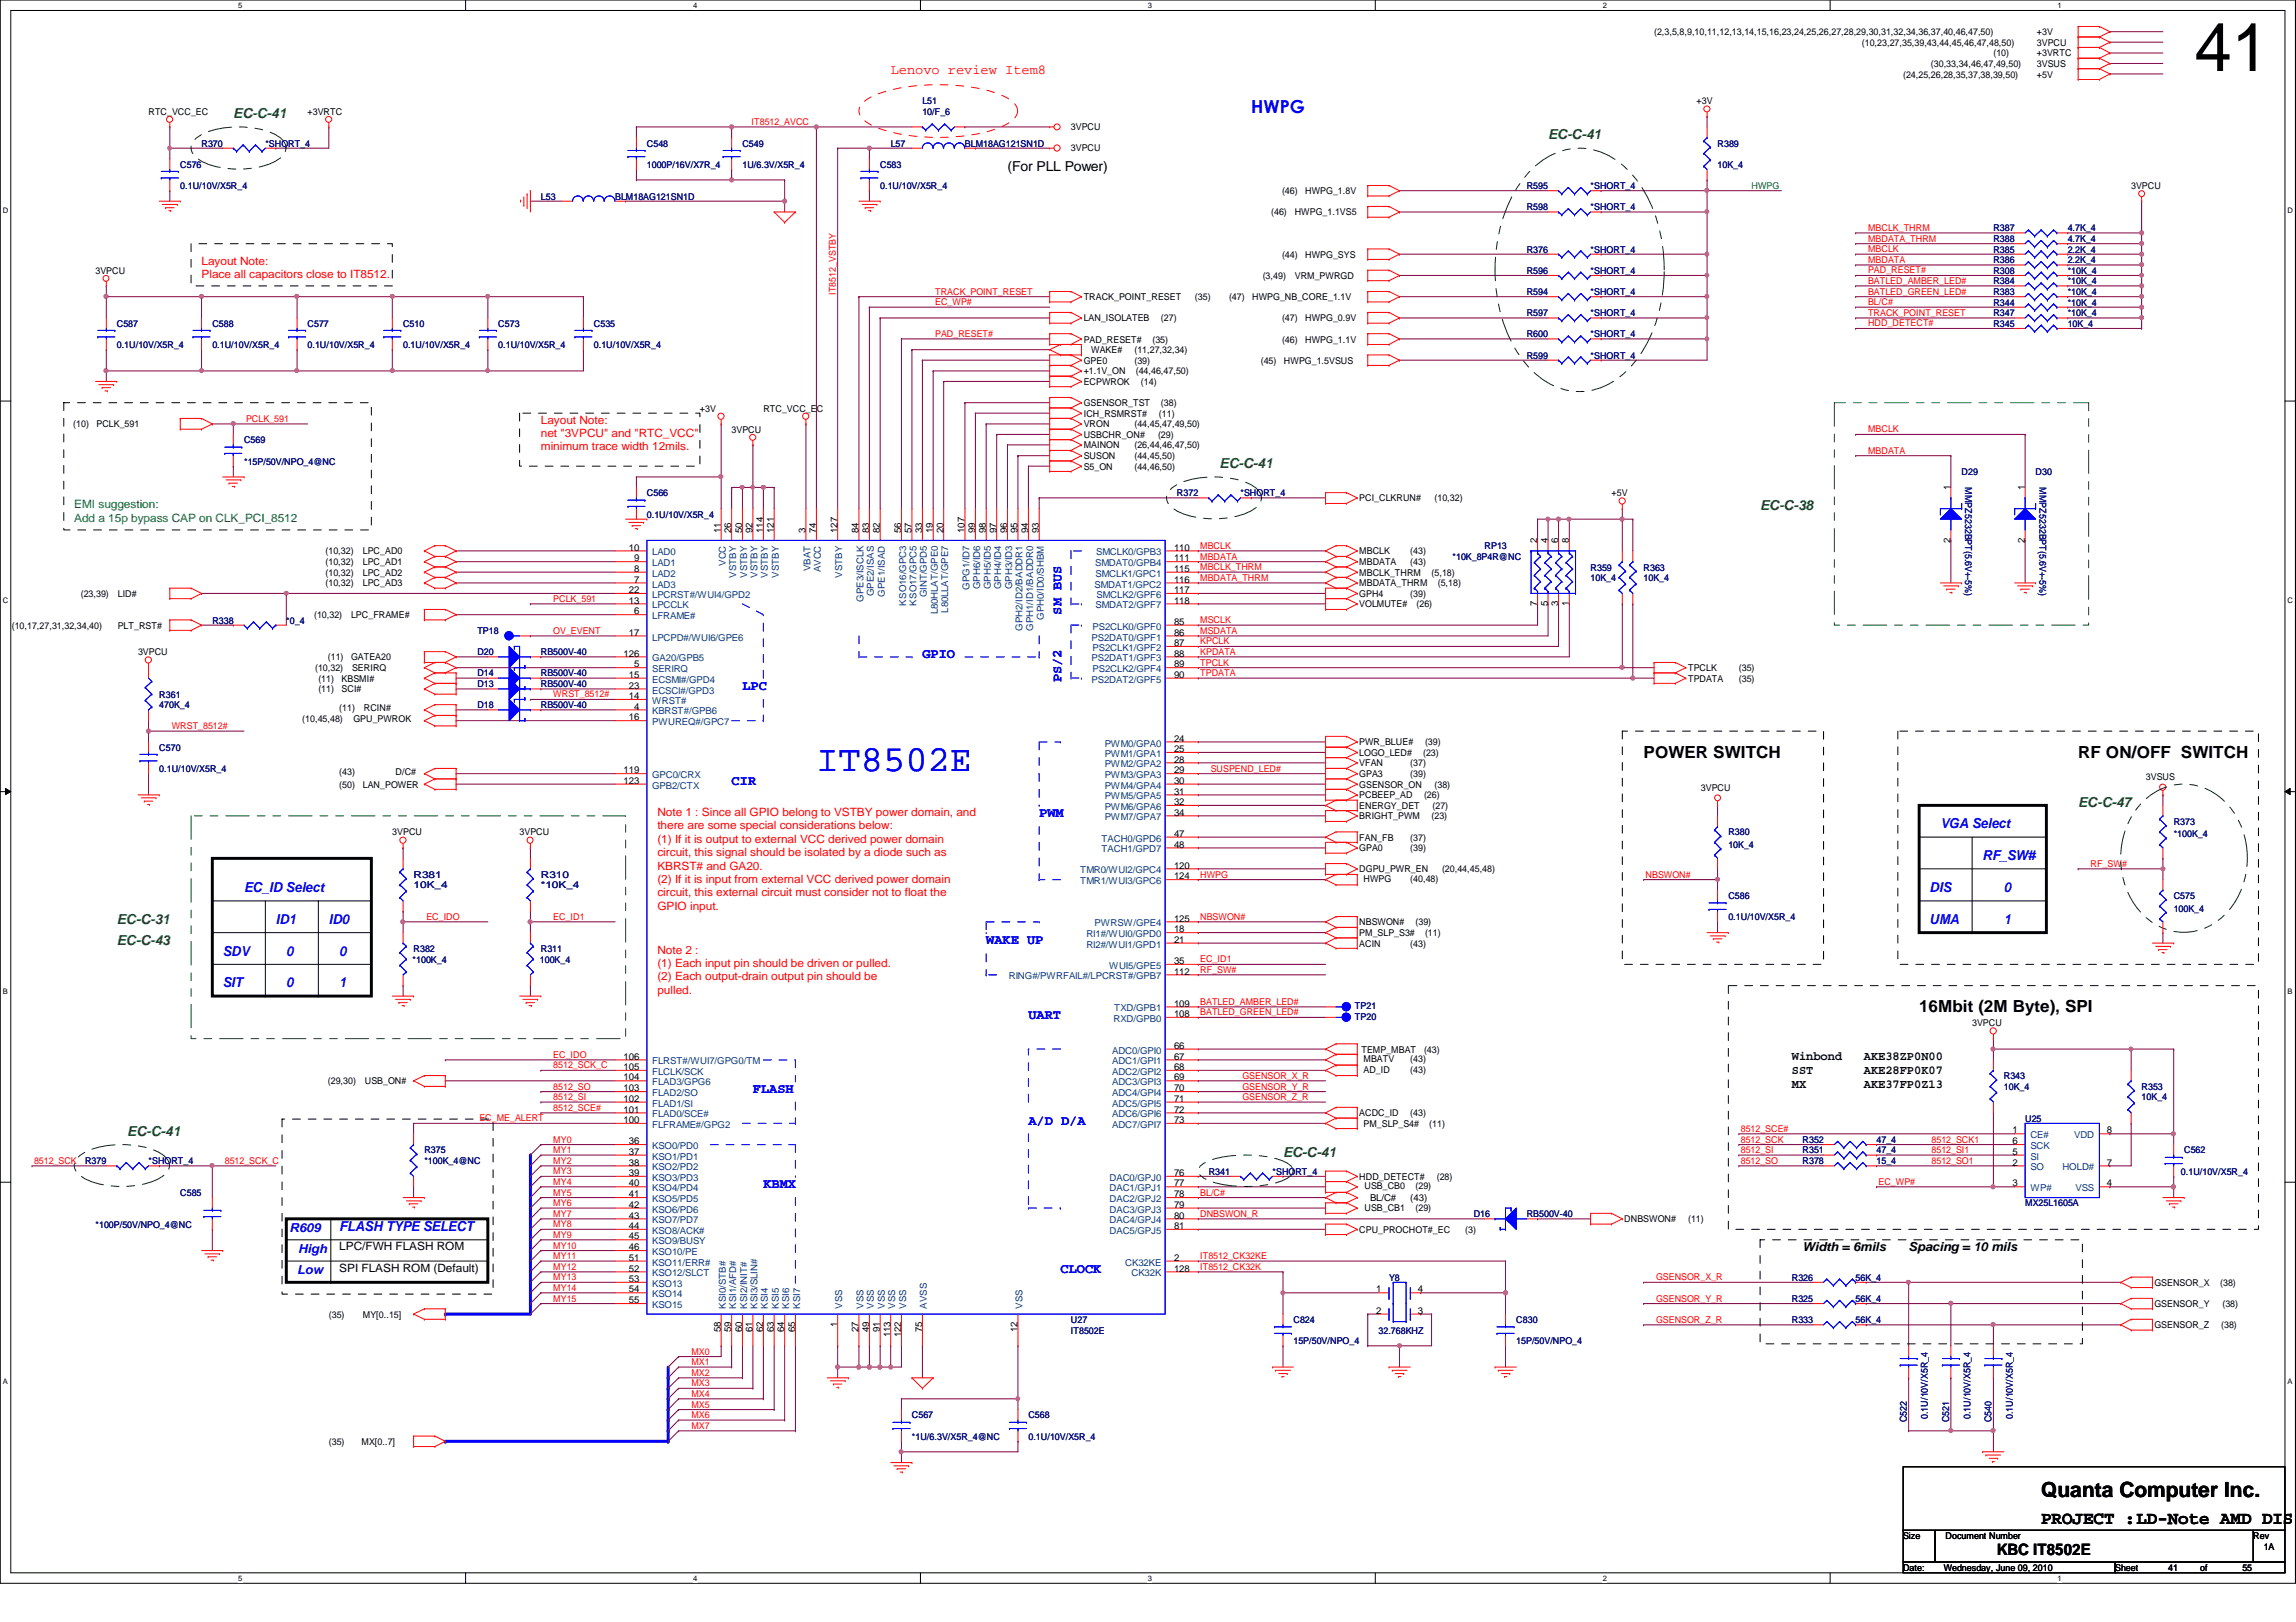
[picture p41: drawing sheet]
<svg xmlns="http://www.w3.org/2000/svg" width="297mm" height="210mm" viewBox="0 0 297 210" stroke-linecap="round" stroke-linejoin="round" font-family="sans-serif">
<defs><g id="words">
<text font-size="8.8" x="283.9" y="9.2">41</text>
<text font-size="4.8" fill="#00f" x="105.6" y="99.8">IT8502E</text>
<text font-size="2.7" x="264.1" y="193.7">Quanta Computer Inc.</text>
<text font-size="2.3" fill="#00f" x="161.9" y="14.6">HWPG</text>
<text font-size="2.3" x="264.1" y="197.2">PROJECT :LD-Note AMD DIS</text>
<g font-size="2.2">
<text x="212.6" y="98">POWER SWITCH</text>
<text x="268.9" y="98">RF ON/OFF SWITCH</text>
<text x="248.3" y="130.9">16Mbit (2M Byte), SPI</text>
</g>
<text font-size="2" x="258.3" y="201.2">KBC IT8502E</text>
<text font-size="1.8" fill="#f00" x="115.2" y="9.6">Lenovo review Item8</text>
<g font-size="1.8" fill="#008000">
<text x="30.2" y="15.3">EC-C-41</text>
<text x="200.3" y="18">EC-C-41</text>
<text x="157.8" y="60.6">EC-C-41</text>
<text x="227.7" y="66">EC-C-38</text>
<text x="268.9" y="104.5">EC-C-47</text>
<text x="15.1" y="119.5">EC-C-31</text>
<text x="15.1" y="122.3">EC-C-43</text>
<text x="16.5" y="147">EC-C-41</text>
<text x="166" y="149.7">EC-C-41</text>
</g>
<text font-size="1.8" x="130.3" y="22.2">(For PLL Power)</text>
<g font-size="1.8" fill="#00f">
<text x="137.3" y="79.5" transform="rotate(-90 137.3 79.5)">SM BUS</text>
<text x="96.1" y="89.3">LPC</text>
<text x="119.3" y="85.2">GPIO</text>
<text x="137.3" y="88.3" transform="rotate(-90 137.3 88.3)">PS/2</text>
<text x="94.7" y="101.6">CIR</text>
<text x="134.4" y="105.7">PWM</text>
<text x="251" y="107.2">VGA Select</text>
<text x="256.5" y="111.3">RF_SW#</text>
<text x="31.6" y="115.4">EC_ID Select</text>
<text x="35.7" y="119.5">ID1</text>
<text x="42.5" y="119.5">ID0</text>
<text x="249.6" y="115.4">DIS</text>
<text x="249.6" y="119.5">UMA</text>
<text x="259.2" y="115.4">0</text>
<text x="259.2" y="119.5">1</text>
<text x="28.8" y="123.7">SDV</text>
<text x="37" y="123.7">0</text>
<text x="43.9" y="123.7">0</text>
<text x="127.6" y="122.2">WAKE UP</text>
<text x="28.8" y="127.8">SIT</text>
<text x="37" y="127.8">0</text>
<text x="43.9" y="127.8">1</text>
<text x="133.1" y="131.8">UART</text>
<text x="97.4" y="141.4">FLASH</text>
<text x="133.1" y="145.5">A/D D/A</text>
<text x="98.8" y="153.8">KBMX</text>
<text x="43.9" y="159.3">FLASH TYPE SELECT</text>
<text x="137.2" y="164.7">CLOCK</text>
</g>
<g font-size="1.6">
<text x="231.8" y="137.1">Winbond</text>
<text x="241.1" y="137.1">AKE38ZP0N00</text>
<text x="231.8" y="138.9">SST</text>
<text x="231.8" y="140.8">MX</text>
<text x="241.1" y="138.9">AKE28FP0K07</text>
<text x="241.1" y="140.8">AKE37FP0Z13</text>
<text x="233.2" y="161.9">Width = 6mils</text>
<text x="246.9" y="161.9">Spacing = 10 mils</text>
</g>
<g font-size="1.6" fill="#00f">
<text x="37.5" y="159.4">R609</text>
<text x="38.4" y="164.9">Low</text>
<text x="38.6" y="162.2">High</text>
</g>
<g font-size="1.5" fill="#f00">
<text x="26.1" y="34.2">Layout Note:</text>
<text x="26.1" y="36">Place all capacitors close to IT8512.</text>
<text x="70" y="54.8">Layout Note:</text>
<text x="70" y="56.6">net &quot;3VPCU&quot; and &quot;RTC_VCC&quot;</text>
<text x="70" y="58.3">minimum trace width 12mils.</text>
<text x="85" y="105.6">Note 1 : Since all GPIO belong to VSTBY power domain, and</text>
<text x="85" y="107.3">there are some special considerations below:</text>
<text x="85" y="109.1">(1) If it is output to external VCC derived power domain</text>
<text x="85" y="110.8">circuit, this signal should be isolated by a diode such as</text>
<text x="85" y="112.5">KBRST# and GA20.</text>
<text x="85" y="114.3">(2) If it is input from external VCC derived power domain</text>
<text x="85" y="116">circuit, this external circuit must consider not to float the</text>
<text x="85" y="117.7">GPIO input.</text>
<text x="85" y="123.4">Note 2 :</text>
<text x="85" y="125.1">(1) Each input pin should be driven or pulled.</text>
<text x="85" y="126.9">(2) Each output-drain output pin should be</text>
<text x="85" y="128.6">pulled.</text>
</g>
<g font-size="1.5" fill="#008000">
<text x="9.6" y="65.8">EMI suggestion:</text>
<text x="9.6" y="67.5">Add a 15p bypass CAP on CLK_PCI_8512</text>
</g>
<g font-size="1.5">
<text x="43.9" y="161.8">LPC/FWH FLASH ROM</text>
<text x="43.9" y="164.5">SPI FLASH ROM (Default)</text>
</g>
<g font-size="1.2">
<text x="214" y="4.6">(2,3,5,8,9,10,11,12,13,14,15,16,23,24,25,26,27,28,29,30,31,32,34,36,37,40,46,47,50)</text>
<text x="240.9" y="5.9">(10,23,27,35,39,43,44,45,46,47,48,50)</text>
<text x="263.5" y="4.6">+3V</text>
<text x="263.5" y="5.9">3VPCU</text>
<text x="246.2" y="10">(24,25,26,28,35,37,38,39,50)</text>
<text x="249.8" y="8.7">(30,33,34,46,47,49,50)</text>
<text x="257.9" y="7.3">(10)</text>
<text x="263.5" y="7.3">+3VRTC</text>
<text x="263.5" y="10">+5V</text>
<text x="263.5" y="8.7">3VSUS</text>
<text x="19.2" y="14.9">RTC_VCC_EC</text>
<text x="39.8" y="14.9">+3VRTC</text>
<text x="138.6" y="16.8">3VPCU</text>
<text x="219.5" y="13.5">+3V</text>
<text x="138.6" y="19.5">3VPCU</text>
<text x="164.5" y="27.9">(46)</text>
<text x="165.9" y="25.1">(46)</text>
<text x="167.5" y="27.9">HWPG_1.1VS5</text>
<text x="168.9" y="25.1">HWPG_1.8V</text>
<text x="275.7" y="24.4">3VPCU</text>
<text x="12.4" y="35.4">3VPCU</text>
<text x="165.9" y="33.4">(44)</text>
<text x="168.9" y="33.4">HWPG_SYS</text>
<text x="140.2" y="41.6">LAN_ISOLATEB</text>
<text x="140.2" y="38.9">TRACK_POINT_RESET</text>
<text x="150.2" y="41.6">(27)</text>
<text x="154.6" y="38.9">(35)</text>
<text x="159" y="38.9">(47)</text>
<text x="162" y="38.9">HWPG_NB_CORE_1.1V</text>
<text x="163.4" y="36.1">(3,49)</text>
<text x="165.9" y="41.6">(47)</text>
<text x="167.5" y="36.1">VRM_PWRGD</text>
<text x="168.9" y="41.6">HWPG_0.9V</text>
<text x="140.2" y="44.3">PAD_RESET#</text>
<text x="140.2" y="47.1">GPE0</text>
<text x="141.2" y="45.7">WAKE#</text>
<text x="146.8" y="45.7">(11,27,32,34)</text>
<text x="146.8" y="47.1">(39)</text>
<text x="149.1" y="44.3">(35)</text>
<text x="163.1" y="47.1">(45)</text>
<text x="165.9" y="44.3">(46)</text>
<text x="166.1" y="47.1">HWPG_1.5VSUS</text>
<text x="168.9" y="44.3">HWPG_1.1V</text>
<text x="90.5" y="53.3">+3V</text>
<text x="98.8" y="53.3">RTC_VCC_EC</text>
<text x="140.2" y="49.8">ECPWROK</text>
<text x="140.2" y="52.6">GSENSOR_TST</text>
<text x="140.2" y="48.4">+1.1V_ON</text>
<text x="140.2" y="53.9">ICH_RSMRST#</text>
<text x="146.9" y="48.4">(44,46,47,50)</text>
<text x="147.6" y="49.8">(14)</text>
<text x="149.9" y="53.9">(11)</text>
<text x="150.2" y="52.6">(38)</text>
<text x="9.5" y="55.3">(10)</text>
<text x="12.5" y="55.3">PCLK_591</text>
<text x="94.7" y="56">3VPCU</text>
<text x="140.2" y="55.3">VRON</text>
<text x="140.2" y="59.4">SUSON</text>
<text x="140.2" y="58">MAINON</text>
<text x="140.2" y="56.7">USBCHR_ON#</text>
<text x="146.8" y="59.4">(44,45,50)</text>
<text x="146.8" y="58">(26,44,46,47,50)</text>
<text x="146.8" y="55.3">(44,45,47,49,50)</text>
<text x="149.8" y="56.7">(29)</text>
<text x="140.2" y="60.8">S5_ON</text>
<text x="146.8" y="60.8">(44,46,50)</text>
<text x="175.8" y="64.9">PCI_CLKRUN#</text>
<text x="185.6" y="64.9">(10,32)</text>
<text x="208.5" y="64.2">+5V</text>
<text x="252.3" y="63.5" transform="rotate(-90 252.3 63.5)">1</text>
<text x="262" y="63.5" transform="rotate(-90 262 63.5)">1</text>
<text x="42.1" y="71.8">(10,32)</text>
<text x="46.9" y="71.8">LPC_AD0</text>
<text x="81.4" y="71.2">10</text>
<text x="93.3" y="69" transform="rotate(-90 93.3 69)">11</text>
<text x="94.6" y="69" transform="rotate(-90 94.6 69)">26</text>
<text x="96" y="69" transform="rotate(-90 96 69)">50</text>
<text x="97.4" y="69" transform="rotate(-90 97.4 69)">92</text>
<text x="98.7" y="69" transform="rotate(-90 98.7 69)">114</text>
<text x="100.1" y="69" transform="rotate(-90 100.1 69)">121</text>
<text x="104.2" y="69" transform="rotate(-90 104.2 69)">3</text>
<text x="105.6" y="69" transform="rotate(-90 105.6 69)">74</text>
<text x="108.3" y="69" transform="rotate(-90 108.3 69)">127</text>
<text x="111.1" y="69" transform="rotate(-90 111.1 69)">84</text>
<text x="112.4" y="69" transform="rotate(-90 112.4 69)">83</text>
<text x="113.8" y="69" transform="rotate(-90 113.8 69)">82</text>
<text x="116.6" y="69" transform="rotate(-90 116.6 69)">56</text>
<text x="117.9" y="69" transform="rotate(-90 117.9 69)">57</text>
<text x="119.3" y="69" transform="rotate(-90 119.3 69)">33</text>
<text x="120.7" y="69" transform="rotate(-90 120.7 69)">19</text>
<text x="122" y="69" transform="rotate(-90 122 69)">20</text>
<text x="124.8" y="69" transform="rotate(-90 124.8 69)">107</text>
<text x="126.2" y="69" transform="rotate(-90 126.2 69)">99</text>
<text x="127.5" y="69" transform="rotate(-90 127.5 69)">98</text>
<text x="128.9" y="69" transform="rotate(-90 128.9 69)">97</text>
<text x="130.3" y="69" transform="rotate(-90 130.3 69)">96</text>
<text x="131.7" y="69" transform="rotate(-90 131.7 69)">95</text>
<text x="133" y="69" transform="rotate(-90 133 69)">94</text>
<text x="134.4" y="69" transform="rotate(-90 134.4 69)">93</text>
<text x="151.9" y="71.2">110</text>
<text x="175.8" y="71.8">MBCLK</text>
<text x="182.5" y="71.8">(43)</text>
<text x="198.9" y="70.3" transform="rotate(-90 198.9 70.3)">2</text>
<text x="200.2" y="70.3" transform="rotate(-90 200.2 70.3)">4</text>
<text x="201.6" y="70.3" transform="rotate(-90 201.6 70.3)">6</text>
<text x="203" y="70.3" transform="rotate(-90 203 70.3)">8</text>
<text x="252.3" y="70.2" transform="rotate(-90 252.3 70.2)">2</text>
<text x="262" y="70.2" transform="rotate(-90 262 70.2)">2</text>
<text x="10.5" y="77.3">(23,39)</text>
<text x="15.2" y="77.3">LID#</text>
<text x="42.1" y="73.2">(10,32)</text>
<text x="42.1" y="74.5">(10,32)</text>
<text x="42.1" y="75.9">(10,32)</text>
<text x="46.9" y="73.2">LPC_AD1</text>
<text x="46.9" y="74.5">LPC_AD2</text>
<text x="46.9" y="75.9">LPC_AD3</text>
<text x="81.4" y="76.8">22</text>
<text x="82" y="72.6">9</text>
<text x="82" y="74">8</text>
<text x="82" y="75.4">7</text>
<text x="151.9" y="74">115</text>
<text x="151.9" y="72.6">111</text>
<text x="151.9" y="75.4">116</text>
<text x="151.9" y="76.8">117</text>
<text x="175.8" y="73.2">MBDATA</text>
<text x="175.8" y="75.9">MBDATA_THRM</text>
<text x="175.8" y="74.5">MBCLK_THRM</text>
<text x="175.8" y="77.3">GPH4</text>
<text x="182.5" y="73.2">(43)</text>
<text x="182.5" y="77.3">(39)</text>
<text x="185.2" y="74.5">(5,18)</text>
<text x="186" y="75.9">(5,18)</text>
<text x="1.5" y="81.4">(10,17,27,31,32,34,40)</text>
<text x="15.2" y="81.4">PLT_RST#</text>
<text x="40.6" y="80">(10,32)</text>
<text x="45.4" y="80">LPC_FRAME#</text>
<text x="81.4" y="78.1">13</text>
<text x="81.4" y="82.3">17</text>
<text x="82" y="79.5">6</text>
<text x="151.9" y="80.9">85</text>
<text x="151.9" y="82.3">86</text>
<text x="151.9" y="83.6">87</text>
<text x="151.9" y="78.1">118</text>
<text x="175.8" y="78.6">VOLMUTE#</text>
<text x="183.3" y="78.6">(26)</text>
<text x="198.9" y="78.4" transform="rotate(-90 198.9 78.4)">7</text>
<text x="200.2" y="78.4" transform="rotate(-90 200.2 78.4)">5</text>
<text x="201.6" y="78.4" transform="rotate(-90 201.6 78.4)">3</text>
<text x="203" y="78.4" transform="rotate(-90 203 78.4)">1</text>
<text x="17.9" y="84.8">3VPCU</text>
<text x="40.8" y="86.9">(10,32)</text>
<text x="41.2" y="89.6">(11)</text>
<text x="41.2" y="88.2">(11)</text>
<text x="42.4" y="85.5">(11)</text>
<text x="44.2" y="89.6">SCI#</text>
<text x="44.2" y="88.2">KBSMI#</text>
<text x="45.4" y="85.5">GATEA20</text>
<text x="45.5" y="86.9">SERIRQ</text>
<text x="80.7" y="85">126</text>
<text x="81.4" y="87.7">15</text>
<text x="81.4" y="89.1">23</text>
<text x="82" y="86.4">5</text>
<text x="151.9" y="85">88</text>
<text x="151.9" y="86.4">89</text>
<text x="151.9" y="87.7">90</text>
<text x="218.4" y="88.2">TPDATA</text>
<text x="218.4" y="86.9">TPCLK</text>
<text x="225" y="88.2">(35)</text>
<text x="225" y="86.9">(35)</text>
<text x="39.1" y="93.4">(10,45,48)</text>
<text x="43.9" y="92.1">(11)</text>
<text x="45.7" y="93.4">GPU_PWROK</text>
<text x="47.1" y="92.1">RCIN#</text>
<text x="81.4" y="90.5">14</text>
<text x="81.4" y="93.2">16</text>
<text x="82" y="91.8">4</text>
<text x="151.9" y="96">24</text>
<text x="43.9" y="100.3">(43)</text>
<text x="43.9" y="101.9">(50)</text>
<text x="46.9" y="101.9">LAN_POWER</text>
<text x="51.2" y="100.3">D/C#</text>
<text x="80.7" y="101.4">123</text>
<text x="80.7" y="100.1">119</text>
<text x="151.9" y="97.3">25</text>
<text x="151.9" y="98.7">28</text>
<text x="151.9" y="100.1">29</text>
<text x="151.9" y="101.4">30</text>
<text x="175.8" y="99.2">VFAN</text>
<text x="175.8" y="101.9">GSENSOR_ON</text>
<text x="175.8" y="97.8">LOGO_LED#</text>
<text x="175.8" y="96.4">PWR_BLUE#</text>
<text x="175.8" y="100.6">GPA3</text>
<text x="182.5" y="99.2">(37)</text>
<text x="182.5" y="100.6">(39)</text>
<text x="184.1" y="97.8">(23)</text>
<text x="184.4" y="96.4">(39)</text>
<text x="185.6" y="101.9">(38)</text>
<text x="277.6" y="101">3VSUS</text>
<text x="151.9" y="102.8">31</text>
<text x="151.9" y="104.2">32</text>
<text x="151.9" y="105.5">34</text>
<text x="175.8" y="106">BRIGHT_PWM</text>
<text x="175.8" y="104.7">ENERGY_DET</text>
<text x="175.8" y="103.3">PCBEEP_AD</text>
<text x="184.2" y="103.3">(26)</text>
<text x="185.2" y="106">(23)</text>
<text x="185.3" y="104.7">(27)</text>
<text x="220" y="102.4">3VPCU</text>
<text x="50.8" y="108.1">3VPCU</text>
<text x="67.2" y="108.1">3VPCU</text>
<text x="151.9" y="112.4">120</text>
<text x="151.9" y="113.8">124</text>
<text x="151.9" y="108.3">47</text>
<text x="151.9" y="109.7">48</text>
<text x="175.8" y="108.8">FAN_FB</text>
<text x="175.8" y="110.2">GPA0</text>
<text x="175.8" y="112.9">DGPU_PWR_EN</text>
<text x="182.5" y="108.8">(37)</text>
<text x="182.5" y="110.2">(39)</text>
<text x="186.6" y="112.9">(20,44,45,48)</text>
<text x="151.9" y="119.3">125</text>
<text x="175.8" y="119.8">NBSWON#</text>
<text x="176.4" y="114.1">HWPG</text>
<text x="182.5" y="114.1">(40,48)</text>
<text x="183.1" y="119.8">(39)</text>
<text x="151.9" y="124.8">35</text>
<text x="151.9" y="120.6">18</text>
<text x="151.9" y="122">21</text>
<text x="175.8" y="122.5">ACIN</text>
<text x="175.8" y="121.2">PM_SLP_S3#</text>
<text x="182.5" y="122.5">(43)</text>
<text x="184.4" y="121.2">(11)</text>
<text x="151.9" y="126.1">112</text>
<text x="151.9" y="130.3">109</text>
<text x="151.9" y="131.6">108</text>
<text x="80.7" y="137.1">106</text>
<text x="151.9" y="135.7">66</text>
<text x="151.9" y="137.1">67</text>
<text x="176.1" y="136.2">TEMP_MBAT</text>
<text x="176.4" y="137.5">MBATV</text>
<text x="182.5" y="137.5">(43)</text>
<text x="184.2" y="136.2">(43)</text>
<text x="255.1" y="132.8">3VPCU</text>
<text x="42.4" y="140.3">(29,30)</text>
<text x="47.2" y="140.3">USB_ON#</text>
<text x="80.7" y="138.5">105</text>
<text x="80.7" y="139.8">104</text>
<text x="80.7" y="141.2">103</text>
<text x="80.7" y="142.6">102</text>
<text x="80.7" y="144">101</text>
<text x="151.9" y="138.5">68</text>
<text x="151.9" y="139.8">69</text>
<text x="151.9" y="141.2">70</text>
<text x="151.9" y="142.6">71</text>
<text x="151.9" y="144">72</text>
<text x="176.4" y="138.9">AD_ID</text>
<text x="182.5" y="138.9">(43)</text>
<text x="80.7" y="145.3">100</text>
<text x="81.4" y="148.1">36</text>
<text x="81.4" y="149.4">37</text>
<text x="151.9" y="145.3">73</text>
<text x="175.8" y="144.4">ACDC_ID</text>
<text x="176.4" y="145.8">PM_SLP_S4#</text>
<text x="182.5" y="144.4">(43)</text>
<text x="184.9" y="145.8">(11)</text>
<text x="260.3" y="146.7">1</text>
<text x="260.3" y="148.1">6</text>
<text x="260.3" y="149.4">5</text>
<text x="272.6" y="146.7">8</text>
<text x="81.4" y="150.8">38</text>
<text x="81.4" y="152.2">39</text>
<text x="81.4" y="153.5">40</text>
<text x="81.4" y="154.9">41</text>
<text x="151.9" y="154.9">78</text>
<text x="151.9" y="153.5">77</text>
<text x="151.9" y="152.2">76</text>
<text x="175.8" y="152.7">HDD_DETECT#</text>
<text x="176.5" y="153.9">USB_CB0</text>
<text x="177.2" y="155.4">BL/C#</text>
<text x="182.5" y="155.4">(43)</text>
<text x="183.1" y="153.9">(29)</text>
<text x="185.9" y="152.7">(28)</text>
<text x="260.3" y="150.8">2</text>
<text x="260.3" y="153.5">3</text>
<text x="272.6" y="153.5">4</text>
<text x="272.6" y="150.8">7</text>
<text x="81.4" y="156.3">42</text>
<text x="81.4" y="157.7">43</text>
<text x="81.4" y="159">44</text>
<text x="81.4" y="160.4">45</text>
<text x="81.4" y="161.8">46</text>
<text x="151.9" y="156.3">79</text>
<text x="151.9" y="159">81</text>
<text x="151.9" y="157.7">80</text>
<text x="175.8" y="159.6">CPU_PROCHOT#_EC</text>
<text x="176.5" y="156.7">USB_CB1</text>
<text x="183.1" y="156.7">(29)</text>
<text x="189.6" y="159.6">(3)</text>
<text x="210.1" y="158.2">DNBSWON#</text>
<text x="218.4" y="158.2">(11)</text>
<text x="81.4" y="163.2">51</text>
<text x="81.4" y="164.5">52</text>
<text x="81.4" y="165.9">53</text>
<text x="81.4" y="167.3">54</text>
<text x="151.9" y="163.2">2</text>
<text x="151.9" y="164.5">128</text>
<text x="178.1" y="167.3">1</text>
<text x="183.4" y="167.3">4</text>
<text x="278.7" y="166.4">GSENSOR_X</text>
<text x="287.2" y="166.4">(38)</text>
<text x="42.5" y="170.5">(35)</text>
<text x="46.9" y="170.5">MY[0..15]</text>
<text x="81.4" y="168.7">55</text>
<text x="93.3" y="172.4" transform="rotate(-90 93.3 172.4)">58</text>
<text x="94.6" y="172.4" transform="rotate(-90 94.6 172.4)">59</text>
<text x="96" y="172.4" transform="rotate(-90 96 172.4)">60</text>
<text x="97.4" y="172.4" transform="rotate(-90 97.4 172.4)">61</text>
<text x="98.7" y="172.4" transform="rotate(-90 98.7 172.4)">62</text>
<text x="100.1" y="172.4" transform="rotate(-90 100.1 172.4)">63</text>
<text x="101.5" y="172.4" transform="rotate(-90 101.5 172.4)">64</text>
<text x="102.9" y="172.4" transform="rotate(-90 102.9 172.4)">65</text>
<text x="108.3" y="171.7" transform="rotate(-90 108.3 171.7)">1</text>
<text x="111.1" y="172.4" transform="rotate(-90 111.1 172.4)">27</text>
<text x="112.4" y="172.4" transform="rotate(-90 112.4 172.4)">49</text>
<text x="113.8" y="172.4" transform="rotate(-90 113.8 172.4)">91</text>
<text x="115.2" y="173.1" transform="rotate(-90 115.2 173.1)">113</text>
<text x="116.6" y="173.1" transform="rotate(-90 116.6 173.1)">122</text>
<text x="119.3" y="172.4" transform="rotate(-90 119.3 172.4)">75</text>
<text x="131.7" y="172.4" transform="rotate(-90 131.7 172.4)">12</text>
<text x="178.1" y="170">2</text>
<text x="183.4" y="170">3</text>
<text x="278.7" y="169.2">GSENSOR_Y</text>
<text x="278.7" y="171.9">GSENSOR_Z</text>
<text x="287.4" y="171.9">(38)</text>
<text x="287.5" y="169.2">(38)</text>
<text x="42.5" y="187">(35)</text>
<text x="46.8" y="187">MX[0..7]</text>
<text x="246.2" y="199.2">Size</text>
<text x="246.2" y="203.3">Date:</text>
<text x="251.5" y="203.3">Wednesday, June 09, 2010</text>
<text x="251.7" y="199.2">Document Number</text>
<text x="273.6" y="203.3">Sheet</text>
<text x="280.5" y="203.3">41</text>
<text x="284.6" y="203.3">of</text>
<text x="290.1" y="203.3">55</text>
<text x="291.5" y="199.2">Rev</text>
<text x="292.9" y="200.6">1A</text>
</g>
<g font-size="1.2" fill="#f00">
<text x="97.2" y="16.2">IT8512_AVCC</text>
<text x="241.7" y="29.9">MBCLK_THRM</text>
<text x="241.7" y="35.4">PAD_RESET#</text>
<text x="241.7" y="34">MBDATA</text>
<text x="241.7" y="32.6">MBCLK</text>
<text x="241.7" y="31.3">MBDATA_THRM</text>
<text x="108.1" y="38.1" transform="rotate(-90 108.1 38.1)">IT8512_VSTBY</text>
<text x="121" y="38.1">TRACK_POINT_RESET</text>
<text x="121" y="39.5">EC_WP#</text>
<text x="241.7" y="38.1">BATLED_GREEN_LED#</text>
<text x="241.7" y="36.7">BATLED_AMBER_LED#</text>
<text x="241.7" y="39.5">BL/C#</text>
<text x="241.7" y="40.9">TRACK_POINT_RESET</text>
<text x="121" y="43.6">PAD_RESET#</text>
<text x="241.7" y="42.2">HDD_DETECT#</text>
<text x="31.8" y="54.6">PCLK_591</text>
<text x="241.7" y="58.7">MBDATA</text>
<text x="241.7" y="56">MBCLK</text>
<text x="155.3" y="71">MBCLK</text>
<text x="71.6" y="77.9">PCLK_591</text>
<text x="155.3" y="72.4">MBDATA</text>
<text x="155.3" y="75.2">MBDATA_THRM</text>
<text x="155.3" y="73.8">MBCLK_THRM</text>
<text x="71.6" y="82">OV_EVENT</text>
<text x="155.3" y="82">MSDATA</text>
<text x="155.3" y="80.6">MSCLK</text>
<text x="155.3" y="83.4">KPCLK</text>
<text x="155.3" y="84.8">KPDATA</text>
<text x="155.3" y="87.5">TPDATA</text>
<text x="155.3" y="86.1">TPCLK</text>
<text x="22.2" y="94.4">WRST_8512#</text>
<text x="71.6" y="90.3">WRST_8512#</text>
<text x="156.6" y="99.9">SUSPEND_LED#</text>
<text x="155.3" y="113.6">HWPG</text>
<text x="212.9" y="113.6">NBSWON#</text>
<text x="270.5" y="112.2">RF_SW#</text>
<text x="55.2" y="119">EC_IDO</text>
<text x="71.6" y="119">EC_ID1</text>
<text x="155.3" y="119">NBSWON#</text>
<text x="155.3" y="124.5">EC_ID1</text>
<text x="155.3" y="125.9">RF_SW#</text>
<text x="155.3" y="131.4">BATLED_GREEN_LED#</text>
<text x="155.3" y="130">BATLED_AMBER_LED#</text>
<text x="71.6" y="136.9">EC_IDO</text>
<text x="71.6" y="141">8512_SO</text>
<text x="71.6" y="142.4">8512_SI</text>
<text x="71.6" y="138.3">8512_SCK_C</text>
<text x="71.6" y="143.8">8512_SCE#</text>
<text x="160.7" y="139.6">GSENSOR_X_R</text>
<text x="160.7" y="142.4">GSENSOR_Z_R</text>
<text x="160.7" y="141">GSENSOR_Y_R</text>
<text x="62" y="145.1">EC_ME_ALERT</text>
<text x="71.6" y="149.2">MY1</text>
<text x="71.6" y="147.9">MY0</text>
<text x="225.2" y="146.5">8512_SCE#</text>
<text x="225.2" y="147.9">8512_SCK</text>
<text x="225.2" y="149.2">8512_SI</text>
<text x="249.9" y="149.2">8512_SI1</text>
<text x="249.9" y="147.9">8512_SCK1</text>
<text x="4.4" y="150.6">8512_SCK</text>
<text x="29.1" y="150.6">8512_SCK_C</text>
<text x="71.6" y="150.6">MY2</text>
<text x="71.6" y="153.3">MY4</text>
<text x="71.6" y="154.7">MY5</text>
<text x="71.6" y="152">MY3</text>
<text x="155.3" y="154.7">BL/C#</text>
<text x="225.2" y="150.6">8512_SO</text>
<text x="243" y="153.3">EC_WP#</text>
<text x="249.9" y="150.6">8512_SO1</text>
<text x="71.6" y="157.5">MY7</text>
<text x="71.6" y="158.8">MY8</text>
<text x="71.6" y="160.2">MY9</text>
<text x="71.6" y="161.6">MY10</text>
<text x="71.6" y="156.1">MY6</text>
<text x="155.3" y="157.5">DNBSWON_R</text>
<text x="71.6" y="167">MY14</text>
<text x="71.6" y="162.9">MY11</text>
<text x="71.6" y="164.3">MY12</text>
<text x="71.6" y="165.7">MY13</text>
<text x="155.3" y="164.3">IT8512_CK32K</text>
<text x="155.3" y="162.9">IT8512_CK32KE</text>
<text x="214.2" y="165.7">GSENSOR_X_R</text>
<text x="71.6" y="168.4">MY15</text>
<text x="214.2" y="168.4">GSENSOR_Y_R</text>
<text x="214.2" y="171.2">GSENSOR_Z_R</text>
<text x="89.4" y="175.3">MX0</text>
<text x="89.4" y="176.7">MX1</text>
<text x="89.4" y="178.1">MX2</text>
<text x="89.4" y="179.4">MX3</text>
<text x="89.4" y="180.8">MX4</text>
<text x="89.4" y="182.2">MX5</text>
<text x="89.4" y="183.5">MX6</text>
<text x="89.4" y="184.9">MX7</text>
</g>
<g font-size="1.2" fill="#000080">
<text x="119.3" y="13.5">L51</text>
<text x="119.3" y="14.9">10/F_6</text>
<text x="23.3" y="21.7">C576</text>
<text x="26.1" y="19">R370</text>
<text x="34.3" y="19">*SHORT_4</text>
<text x="83.7" y="19">C548</text>
<text x="83.7" y="21.7">1000P/16V/X7R_4</text>
<text x="96.1" y="19">C549</text>
<text x="96.1" y="21.7">1U/6.3V/X5R_4</text>
<text x="113.9" y="21.7">C583</text>
<text x="115.2" y="19">L57</text>
<text x="124.8" y="19">BLM18AG121SN1D</text>
<text x="222.2" y="19">R389</text>
<text x="222.2" y="21.7">10K_4</text>
<text x="23.3" y="24.4">0.1U/10V/X5R_4</text>
<text x="70" y="25.8">L53</text>
<text x="79.6" y="25.8">BLM18AG121SN1D</text>
<text x="113.9" y="24.4">0.1U/10V/X5R_4</text>
<text x="197.5" y="24.4">R595</text>
<text x="197.5" y="27.2">R598</text>
<text x="205.8" y="24.4">*SHORT_4</text>
<text x="205.8" y="27.2">*SHORT_4</text>
<text x="257.9" y="29.9">R387</text>
<text x="267.5" y="29.9">4.7K_4</text>
<text x="197.5" y="32.7">R376</text>
<text x="197.5" y="35.4">R596</text>
<text x="205.8" y="32.7">*SHORT_4</text>
<text x="205.8" y="35.4">*SHORT_4</text>
<text x="257.9" y="32.7">R385</text>
<text x="257.9" y="34">R386</text>
<text x="257.9" y="31.3">R388</text>
<text x="257.9" y="35.4">R308</text>
<text x="267.5" y="32.7">2.2K_4</text>
<text x="267.5" y="34">2.2K_4</text>
<text x="267.5" y="31.3">4.7K_4</text>
<text x="267.5" y="35.4">*10K_4</text>
<text x="197.5" y="40.9">R597</text>
<text x="197.5" y="38.1">R594</text>
<text x="205.8" y="40.9">*SHORT_4</text>
<text x="205.8" y="38.1">*SHORT_4</text>
<text x="257.9" y="40.9">R347</text>
<text x="257.9" y="38.1">R383</text>
<text x="257.9" y="39.5">R344</text>
<text x="257.9" y="36.8">R384</text>
<text x="267.5" y="40.9">*10K_4</text>
<text x="267.5" y="38.1">*10K_4</text>
<text x="267.5" y="39.5">*10K_4</text>
<text x="267.5" y="36.8">*10K_4</text>
<text x="15.1" y="42.3">C587</text>
<text x="15.1" y="45">0.1U/10V/X5R_4</text>
<text x="27.5" y="42.3">C588</text>
<text x="27.5" y="45">0.1U/10V/X5R_4</text>
<text x="39.8" y="42.3">C577</text>
<text x="39.8" y="45">0.1U/10V/X5R_4</text>
<text x="52.2" y="42.3">C510</text>
<text x="52.2" y="45">0.1U/10V/X5R_4</text>
<text x="64.5" y="42.3">C573</text>
<text x="64.5" y="45">0.1U/10V/X5R_4</text>
<text x="76.8" y="42.3">C535</text>
<text x="76.8" y="45">0.1U/10V/X5R_4</text>
<text x="197.5" y="43.6">R600</text>
<text x="197.5" y="46.4">R599</text>
<text x="205.8" y="43.6">*SHORT_4</text>
<text x="205.8" y="46.4">*SHORT_4</text>
<text x="257.9" y="42.3">R345</text>
<text x="267.5" y="42.3">10K_4</text>
<text x="31.6" y="57.4">C569</text>
<text x="31.6" y="60.1">*15P/50V/NPO_4@NC</text>
<text x="83.7" y="64.2">C566</text>
<text x="152.3" y="64.2">R372</text>
<text x="160.5" y="64.2">*SHORT_4</text>
<text x="253.8" y="61.5">D29</text>
<text x="254.3" y="63.1" transform="rotate(90 254.3 63.1)">MMPZ5232BPT(5.6V+-5%)</text>
<text x="263.4" y="61.5">D30</text>
<text x="263.9" y="63.1" transform="rotate(90 263.9 63.1)">MMPZ5232BPT(5.6V+-5%)</text>
<text x="83.7" y="67">0.1U/10V/X5R_4</text>
<text x="192.1" y="71.1">RP13</text>
<text x="187.9" y="72.4">*10K_8P4R@NC</text>
<text x="205.8" y="73.8">R359</text>
<text x="205.8" y="75.2">10K_4</text>
<text x="212.6" y="73.8">R363</text>
<text x="212.6" y="75.2">10K_4</text>
<text x="27.5" y="80.7">R338</text>
<text x="37" y="80.7">*0_4</text>
<text x="61.8" y="82">TP18</text>
<text x="61.8" y="84.8">D20</text>
<text x="61.8" y="88.9">D13</text>
<text x="61.8" y="87.5">D14</text>
<text x="70" y="84.8">RB500V-40</text>
<text x="70" y="88.9">RB500V-40</text>
<text x="70" y="87.5">RB500V-40</text>
<text x="20.6" y="90.3">R361</text>
<text x="20.6" y="91.7">470K_4</text>
<text x="61.8" y="91.7">D18</text>
<text x="70" y="91.7">RB500V-40</text>
<text x="20.6" y="97.2">C570</text>
<text x="20.6" y="99.9">0.1U/10V/X5R_4</text>
<text x="281.2" y="106.7">R373</text>
<text x="53.5" y="113.6">R381</text>
<text x="70" y="113.6">R310</text>
<text x="223.6" y="108.1">R380</text>
<text x="223.6" y="109.8">10K_4</text>
<text x="281.2" y="108.4">*100K_4</text>
<text x="53.5" y="115">10K_4</text>
<text x="70" y="115">*10K_4</text>
<text x="223.6" y="116.3">C586</text>
<text x="223.6" y="119.1">0.1U/10V/X5R_4</text>
<text x="281.2" y="116.3">C575</text>
<text x="281.2" y="118">100K_4</text>
<text x="53.4" y="124.6">*100K_4</text>
<text x="53.5" y="123.2">R382</text>
<text x="69.8" y="124.6">100K_4</text>
<text x="70" y="123.2">R311</text>
<text x="175.3" y="132">TP20</text>
<text x="175.3" y="130.6">TP21</text>
<text x="259.2" y="139.7">R343</text>
<text x="259.2" y="141">10K_4</text>
<text x="277.1" y="141">R353</text>
<text x="277.1" y="142.4">10K_4</text>
<text x="54.9" y="149.3">R375</text>
<text x="233.2" y="149.3">R351</text>
<text x="233.2" y="147.9">R352</text>
<text x="242.8" y="149.3">47_4</text>
<text x="242.8" y="147.9">47_4</text>
<text x="262" y="145.2">U25</text>
<text x="282.6" y="149.3">C562</text>
<text x="11" y="150.6">R379</text>
<text x="19.2" y="150.6">*SHORT_4</text>
<text x="23.3" y="154.7">C585</text>
<text x="54.9" y="150.6">*100K_4@NC</text>
<text x="156.4" y="152">R341</text>
<text x="164.6" y="152">*SHORT_4</text>
<text x="233.2" y="150.6">R378</text>
<text x="242.8" y="150.6">15_4</text>
<text x="282.1" y="152">0.1U/10V/X5R_4</text>
<text x="12.4" y="158.9">*100P/50V/NPO_4@NC</text>
<text x="190.7" y="157.5">D16</text>
<text x="197.5" y="157.5">RB500V-40</text>
<text x="262" y="156.1">MX25L1605A</text>
<text x="179.7" y="165.7">Y8</text>
<text x="231.8" y="165.7">R326</text>
<text x="240.1" y="165.7">56K_4</text>
<text x="138.6" y="171.2">U27</text>
<text x="138.6" y="172.6">IT8502E</text>
<text x="167.3" y="171.2">C824</text>
<text x="167.3" y="173.9">15P/50V/NPO_4</text>
<text x="178.3" y="172.6">32.768KHZ</text>
<text x="196.2" y="171.2">C830</text>
<text x="196.2" y="173.9">15P/50V/NPO_4</text>
<text x="231.8" y="171.2">R333</text>
<text x="231.8" y="168.4">R325</text>
<text x="240.1" y="171.2">56K_4</text>
<text x="240.1" y="168.4">56K_4</text>
<text x="118" y="183.6">C567</text>
<text x="133.1" y="183.6">C568</text>
<text x="246.7" y="184.1" transform="rotate(-90 246.7 184.1)">C522</text>
<text x="249.4" y="183.6" transform="rotate(-90 249.4 183.6)">0.1U/10V/X5R_4</text>
<text x="252.2" y="184.1" transform="rotate(-90 252.2 184.1)">C521</text>
<text x="254.9" y="183.6" transform="rotate(-90 254.9 183.6)">0.1U/10V/X5R_4</text>
<text x="257.6" y="184.1" transform="rotate(-90 257.6 184.1)">C540</text>
<text x="260.4" y="183.6" transform="rotate(-90 260.4 183.6)">0.1U/10V/X5R_4</text>
<text x="118" y="186.3">*1U/6.3V/X5R_4@NC</text>
<text x="133.1" y="186.3">0.1U/10V/X5R_4</text>
</g>
<text font-size="1.2" fill="#008000" x="226.6" y="24.4">HWPG</text>
<g font-size="1.2" fill="#004080">
<text x="84.4" y="71.9">LAD0</text>
<text x="141.8" y="71.9">SMCLK0/GPB3</text>
<text x="84.4" y="73.3">LAD1</text>
<text x="84.4" y="74.6">LAD2</text>
<text x="84.4" y="76">LAD3</text>
<text x="84.4" y="77.4">LPCRST#/WUI4/GPD2</text>
<text x="93.9" y="73.2" transform="rotate(-90 93.9 73.2)">VCC</text>
<text x="95.2" y="74.8" transform="rotate(-90 95.2 74.8)">VSTBY</text>
<text x="96.6" y="74.8" transform="rotate(-90 96.6 74.8)">VSTBY</text>
<text x="98" y="74.8" transform="rotate(-90 98 74.8)">VSTBY</text>
<text x="99.4" y="74.8" transform="rotate(-90 99.4 74.8)">VSTBY</text>
<text x="100.8" y="74.8" transform="rotate(-90 100.8 74.8)">VSTBY</text>
<text x="104.9" y="73.9" transform="rotate(-90 104.9 73.9)">VBAT</text>
<text x="106.2" y="74.1" transform="rotate(-90 106.2 74.1)">AVCC</text>
<text x="109" y="74.8" transform="rotate(-90 109 74.8)">VSTBY</text>
<text x="111.7" y="77.9" transform="rotate(-90 111.7 77.9)">GPE3/ISCLK</text>
<text x="113.1" y="77.2" transform="rotate(-90 113.1 77.2)">GPE2/ISAS</text>
<text x="114.5" y="77.2" transform="rotate(-90 114.5 77.2)">GPE1/ISAD</text>
<text x="119.9" y="77.3" transform="rotate(-90 119.9 77.3)">GINT/GPD5</text>
<text x="125.4" y="76.3" transform="rotate(-90 125.4 76.3)">GPG1/ID7</text>
<text x="126.8" y="76.2" transform="rotate(-90 126.8 76.2)">GPH6/ID6</text>
<text x="128.2" y="76.2" transform="rotate(-90 128.2 76.2)">GPH5/ID5</text>
<text x="129.5" y="76.2" transform="rotate(-90 129.5 76.2)">GPH4/ID4</text>
<text x="130.9" y="76.2" transform="rotate(-90 130.9 76.2)">GPH3/ID3</text>
<text x="141.6" y="76">SMDAT1/GPC2</text>
<text x="141.7" y="73.3">SMDAT0/GPB4</text>
<text x="141.7" y="74.6">SMCLK1/GPC1</text>
<text x="141.9" y="77.4">SMCLK2/GPF6</text>
<text x="84.4" y="78.7">LPCCLK</text>
<text x="84.4" y="80.1">LFRAME#</text>
<text x="84.4" y="82.9">LPCPD#/WUI6/GPE6</text>
<text x="117.2" y="78.4" transform="rotate(-90 117.2 78.4)">KSO16/GPC3</text>
<text x="118.6" y="78.4" transform="rotate(-90 118.6 78.4)">KSO17/GPC5</text>
<text x="121.3" y="79.5" transform="rotate(-90 121.3 79.5)">L80HLAT/GPE0</text>
<text x="122.7" y="79.3" transform="rotate(-90 122.7 79.3)">L80LLAT/GPE7</text>
<text x="132.3" y="81.6" transform="rotate(-90 132.3 81.6)">GPH2/ID2/BADDR1</text>
<text x="133.6" y="81.6" transform="rotate(-90 133.6 81.6)">GPH1/ID1/BADDR0</text>
<text x="135" y="80.2" transform="rotate(-90 135 80.2)">GPH0/ID0/SHBM</text>
<text x="141.2" y="82.9">PS2DAT0/GPF1</text>
<text x="141.3" y="81.5">PS2CLK0/GPF0</text>
<text x="141.7" y="78.7">SMDAT2/GPF7</text>
<text x="84.4" y="87">SERIRQ</text>
<text x="84.4" y="88.3">ECSMI#/GPD4</text>
<text x="84.4" y="89.7">ECSCI#/GPD3</text>
<text x="84.4" y="85.6">GA20/GPB5</text>
<text x="141.2" y="85.6">PS2DAT1/GPF3</text>
<text x="141.2" y="88.3">PS2DAT2/GPF5</text>
<text x="141.3" y="84.2">PS2CLK1/GPF2</text>
<text x="141.3" y="87">PS2CLK2/GPF4</text>
<text x="84.4" y="91.1">WRST#</text>
<text x="84.4" y="92.5">KBRST#/GPB6</text>
<text x="84.4" y="93.9">PWUREQ#/GPC7</text>
<text x="84.4" y="100.7">GPC0/CRX</text>
<text x="142.9" y="96.6">PWM0/GPA0</text>
<text x="142.9" y="98">PWM1/GPA1</text>
<text x="142.9" y="99.3">PWM2/GPA2</text>
<text x="142.9" y="100.7">PWM3/GPA3</text>
<text x="84.4" y="102.1">GPB2/CTX</text>
<text x="142.9" y="102.1">PWM4/GPA4</text>
<text x="142.9" y="103.5">PWM5/GPA5</text>
<text x="142.9" y="104.8">PWM6/GPA6</text>
<text x="142.9" y="106.2">PWM7/GPA7</text>
<text x="139.7" y="113">TMR0/WUI2/GPC4</text>
<text x="142.5" y="108.9">TACH0/GPD6</text>
<text x="142.5" y="110.3">TACH1/GPD7</text>
<text x="139.7" y="114.4">TMR1/WUI3/GPC6</text>
<text x="141.6" y="119.9">PWRSW/GPE4</text>
<text x="140.5" y="121.3">RI1#/WUI0/GPD0</text>
<text x="140.5" y="122.6">RI2#/WUI1/GPD1</text>
<text x="143.5" y="125.4">WUI5/GPE5</text>
<text x="130.5" y="126.7">RING#/PWRFAIL#/LPCRST#/GPB7</text>
<text x="144.1" y="130.9">TXD/GPB1</text>
<text x="84.4" y="137.8">FLRST#/WUI7/GPG0/TM</text>
<text x="143.9" y="136.4">ADC0/GPI0</text>
<text x="143.9" y="137.8">ADC1/GPI1</text>
<text x="144.1" y="132.2">RXD/GPB0</text>
<text x="84.4" y="139.1">FLCLK/SCK</text>
<text x="84.4" y="140.5">FLAD3/GPG6</text>
<text x="84.4" y="141.9">FLAD2/SO</text>
<text x="84.4" y="143.2">FLAD1/SI</text>
<text x="143.9" y="139.1">ADC2/GPI2</text>
<text x="143.9" y="140.5">ADC3/GPI3</text>
<text x="143.9" y="141.9">ADC4/GPI4</text>
<text x="143.9" y="143.2">ADC5/GPI5</text>
<text x="84.4" y="144.6">FLAD0/SCE#</text>
<text x="84.4" y="146">FLFRAME#/GPG2</text>
<text x="84.4" y="148.7">KSO0/PD0</text>
<text x="143.9" y="144.6">ADC6/GPI6</text>
<text x="143.9" y="146">ADC7/GPI7</text>
<text x="262.7" y="147.3">CE#</text>
<text x="262.7" y="148.7">SCK</text>
<text x="268.3" y="147.3">VDD</text>
<text x="84.4" y="150.1">KSO1/PD1</text>
<text x="84.4" y="151.5">KSO2/PD2</text>
<text x="84.4" y="152.8">KSO3/PD3</text>
<text x="84.4" y="154.2">KSO4/PD4</text>
<text x="84.4" y="155.6">KSO5/PD5</text>
<text x="143.5" y="155.6">DAC2/GPJ2</text>
<text x="143.5" y="154.2">DAC1/GPJ1</text>
<text x="143.5" y="152.8">DAC0/GPJ0</text>
<text x="262.7" y="150.1">SI</text>
<text x="262.7" y="151.5">SO</text>
<text x="262.7" y="154.2">WP#</text>
<text x="266.8" y="151.5">HOLD#</text>
<text x="268.5" y="154.2">VSS</text>
<text x="84.4" y="156.9">KSO6/PD6</text>
<text x="84.4" y="158.3">KSO7/PD7</text>
<text x="84.4" y="159.7">KSO8/ACK#</text>
<text x="84.4" y="161">KSO9/BUSY</text>
<text x="143.5" y="156.9">DAC3/GPJ3</text>
<text x="143.5" y="159.7">DAC5/GPJ5</text>
<text x="143.5" y="158.3">DAC4/GPJ4</text>
<text x="84.4" y="162.4">KSO10/PE</text>
<text x="84.4" y="163.8">KSO11/ERR#</text>
<text x="84.4" y="165.2">KSO12/SLCT</text>
<text x="84.4" y="166.5">KSO13</text>
<text x="84.4" y="167.9">KSO14</text>
<text x="145.6" y="163.8">CK32KE</text>
<text x="146.4" y="165.2">CK32K</text>
<text x="84.4" y="169.3">KSO15</text>
<text x="93.9" y="169.4" transform="rotate(-90 93.9 169.4)">KSI0/STB#</text>
<text x="95.2" y="169.4" transform="rotate(-90 95.2 169.4)">KSI1/AFD#</text>
<text x="96.6" y="169.4" transform="rotate(-90 96.6 169.4)">KSI2/INIT#</text>
<text x="98" y="169.4" transform="rotate(-90 98 169.4)">KSI3/SLIN#</text>
<text x="99.4" y="169.4" transform="rotate(-90 99.4 169.4)">KSI4</text>
<text x="100.8" y="169.4" transform="rotate(-90 100.8 169.4)">KSI5</text>
<text x="102.1" y="169.4" transform="rotate(-90 102.1 169.4)">KSI6</text>
<text x="103.5" y="169.4" transform="rotate(-90 103.5 169.4)">KSI7</text>
<text x="109" y="169.4" transform="rotate(-90 109 169.4)">VSS</text>
<text x="111.7" y="169.4" transform="rotate(-90 111.7 169.4)">VSS</text>
<text x="113.1" y="169.4" transform="rotate(-90 113.1 169.4)">VSS</text>
<text x="114.5" y="169.4" transform="rotate(-90 114.5 169.4)">VSS</text>
<text x="115.8" y="169.4" transform="rotate(-90 115.8 169.4)">VSS</text>
<text x="117.2" y="169.4" transform="rotate(-90 117.2 169.4)">VSS</text>
<text x="119.9" y="169.4" transform="rotate(-90 119.9 169.4)">AVSS</text>
<text x="132.3" y="169.4" transform="rotate(-90 132.3 169.4)">VSS</text>
</g>
<g font-size="1">
<text x="30.8" y="1">5</text>
<text x="89.7" y="1">4</text>
<text x="148.5" y="1">3</text>
<text x="207.3" y="1">2</text>
<text x="266.2" y="1">1</text>
<text x=".4" y="27.5">D</text>
<text x="295.9" y="27.5">D</text>
<text x=".4" y="78.1">C</text>
<text x="295.9" y="78.1">C</text>
<text x=".4" y="128.6">B</text>
<text x="295.9" y="128.6">B</text>
<text x=".4" y="179.2">A</text>
<text x="295.9" y="179.2">A</text>
<text x="30.8" y="204.6">5</text>
<text x="89.7" y="204.6">4</text>
<text x="148.5" y="204.6">3</text>
<text x="207.3" y="204.6">2</text>
<text x="266.2" y="204.6">1</text>
</g>
</g></defs>
<path d="M0 0h297v204.9h-297zM1.4 1.4h294.2v202.1h-294.2z" fill="none" stroke="#000" stroke-width=".13"/>
<g fill="#fff">
<path d="M30.8 .1h.6v1.1h-.6z"/>
<path d="M30.8 203.7h.6v1.1h-.6z"/>
</g>
<path d="M60.2 0v1.4M60.2 203.5v1.4" fill="none" stroke="#000" stroke-width=".13"/>
<g fill="#fff">
<path d="M89.7 .1h.5v1.1h-.5z"/>
<path d="M89.7 203.7h.5v1.1h-.5z"/>
</g>
<path d="M119.1 0v1.4M119.1 203.5v1.4" fill="none" stroke="#000" stroke-width=".13"/>
<g fill="#fff">
<path d="M148.5 .1h.6v1.1h-.6z"/>
<path d="M148.5 203.7h.6v1.1h-.6z"/>
</g>
<path d="M177.9 0v1.4M177.9 203.5v1.4" fill="none" stroke="#000" stroke-width=".13"/>
<g fill="#fff">
<path d="M207.3 .1h.6v1.1h-.6z"/>
<path d="M207.3 203.7h.6v1.1h-.6z"/>
</g>
<path d="M236.8 0v1.4M236.8 203.5v1.4" fill="none" stroke="#000" stroke-width=".13"/>
<g fill="#fff">
<path d="M266.2 .1h.5v1.1h-.5z"/>
<path d="M266.2 203.7h.5v1.1h-.5z"/>
<path d="M.4 26.6h.7v1.1h-.7z"/>
<path d="M295.9 26.6h.8v1.1h-.8z"/>
<path d="M.4 77.2h.7v1.1h-.7z"/>
<path d="M295.9 77.2h.8v1.1h-.8z"/>
</g>
<path d="M0 51.9h1.4M295.6 51.9h1.4" fill="none" stroke="#000" stroke-width=".13"/>
<g fill="#fff">
<path d="M.4 127.7h.6v1.1h-.6z"/>
<path d="M295.9 127.7h.7v1.1h-.7z"/>
</g>
<path d="M0 102.4h1.4M.7 102l.7 .4-.7 .4zM295.6 102.4l.7-.4v.8zM295.6 102.4h1.4" fill="none" stroke="#000" stroke-width=".13"/>
<path d="M.7 102l.7 .4-.7 .4zM295.6 102.4l.7-.4v.8z" fill="#000"/>
<g fill="#fff">
<path d="M.4 178.3h.6v1.1h-.6z"/>
<path d="M295.9 178.3h.7v1.1h-.7z"/>
</g>
<path d="M0 153h1.4M295.6 153h1.4" fill="none" stroke="#000" stroke-width=".13"/>
<path d="M126.2 19.2h.1M126.2 19.2h9.6M26.1 38.4h.1M26.1 38.4h12.3M111.1 38.4h.1M111.1 38.4h24.7M38.4 45.3h.1M38.4 45.3v2.7M201.6 67.2h.1M201.6 67.2v2.7M155 139.9h.1M155 139.9h16.5" fill="none" stroke="#800040" stroke-width=".13"/>
<circle cx="26.1" cy="38.4" r=".26" fill="#f0f"/>
<circle cx="26.1" cy="38.4" r=".26" fill="none" stroke="#f0f" stroke-width=".13"/>
<g fill="none" stroke="#800040" stroke-width=".13">
<path d="M13.8 37h.1M13.8 37v1.4M59 72.7h.1M59 72.7h20.6M209.9 78.1h.1M209.9 78.1v8.3M211.2 78.1h.1M211.2 78.1v9.7M68.6 90.5h.1M68.6 90.5h11M155 82.3h.1M155 82.3h45.3"/>
<path d="M181.1 174.2h.1M181.1 174.2h4.1"/>
</g>
<circle cx="13.7" cy="38.4" r=".26" fill="#f0f"/>
<circle cx="13.7" cy="38.4" r=".26" fill="none" stroke="#f0f" stroke-width=".13"/>
<g fill="none" stroke="#800040" stroke-width=".13">
<path d="M124.8 16.4h.1M124.8 16.4h11M37 76.8h.1M37 76.8h42.6M134.4 64.4h.1M134.4 64.4h20.6M155 78.1h.1M155 78.1h16.5M201.6 78.1h.1M201.6 78.1v5.6M19.2 100.1h.1M19.2 100.1v2.8"/>
<path d="M59 100.1h.1M59 100.1h20.6M155 104.2h.1M155 104.2h16.5M57.6 137.2h.1M57.6 137.2h22M155 122h.1M155 122h16.5M70 157.7h.1M70 141.3h.1M70 149.5h.1M70 157.7h9.6"/>
<path d="M70 141.3h9.6M70 149.5h9.6M155 142.6h.1M155 142.6h16.5M155 164.6h.1M155 164.6h11"/>
</g>
<circle cx="37" cy="76.8" r=".25" fill="#f0f"/>
<circle cx="37" cy="76.8" r=".25" fill="none" stroke="#f0f" stroke-width=".13"/>
<path d="M13.8 48h.1M13.8 48h12.3" fill="none" stroke="#800040" stroke-width=".13"/>
<circle cx="13.7" cy="48" r=".26" fill="#f0f"/>
<circle cx="13.7" cy="48" r=".26" fill="none" stroke="#f0f" stroke-width=".13"/>
<path d="M75.5 45.3h.1M75.5 45.3v2.7M59 79.5h.1M59 79.5h20.6M209.9 67.2h.1M209.9 67.2h1.3M185.2 170.1h.1M185.2 170.1v4.1" fill="none" stroke="#800040" stroke-width=".13"/>
<circle cx="209.8" cy="67.2" r=".26" fill="#f0f"/>
<circle cx="209.8" cy="67.2" r=".26" fill="none" stroke="#f0f" stroke-width=".13"/>
<g fill="none" stroke="#800040" stroke-width=".13">
<path d="M108.4 19.2h.1M108.4 19.2v46.6M94.7 21.9h.1M94.7 21.9v1.4M63.1 48h.1M63.1 48h12.4M93.3 54.9h.1M93.3 54.9v6.8M126.2 53.5h.1M126.2 53.5v12.3M155 135.8h.1M155 135.8h16.5"/>
<path d="M70 150.9h.1M70 150.9h9.6M70 167.3h.1M70 167.3h9.6"/>
</g>
<circle cx="94.7" cy="23.3" r=".26" fill="#f0f"/>
<circle cx="94.7" cy="23.3" r=".26" fill="none" stroke="#f0f" stroke-width=".13"/>
<path d="M119.3 46.6h.1M119.3 46.6v19.2M130.3 57.6h.1M130.3 57.6v8.2M131.7 59h.1M131.7 59h4.1" fill="none" stroke="#800040" stroke-width=".13"/>
<path d="M57.6 170.1h11" fill="none" stroke="#00f" stroke-width=".38"/>
<circle cx="57.6" cy="170.1" r=".19" fill="#00f"/>
<path d="M127.6 54.9h.1M127.6 54.9h8.2M155 137.2h.1M155 137.2h16.5M70 168.7h.1M70 168.7h9.6M111.1 176.9h.1M111.1 176.9h1.4" fill="none" stroke="#800040" stroke-width=".13"/>
<circle cx="112.5" cy="176.9" r=".26" fill="#f0f"/>
<circle cx="112.5" cy="176.9" r=".26" fill="none" stroke="#f0f" stroke-width=".13"/>
<path d="M110.9 176.7h.2l.2 .1v.3l-.2 .1-.2-.1z" fill-rule="evenodd" fill="#f0f"/>
<path d="M110.9 176.7h.2l.2 .1v.3l-.2 .1-.2-.1z" fill="none" stroke="#f0f" stroke-width=".13"/>
<g fill="none" stroke="#800040" stroke-width=".13">
<path d="M105.6 16.4h.1M105.6 16.4h12.4M200.3 78.1h.1M200.3 78.1v4.2M68.6 82.3h.1M68.6 82.3h11M155 80.9h.1M155 80.9h43.9M155 120.7h.1M155 120.7h16.5M70 153.6h.1M70 153.6h9.6"/>
<path d="M155 157.7h.1M155 157.7h37.1M70 163.2h.1M70 163.2h9.6M155 163.2h.1M155 163.2h39.8M166 174.2h.1M166 174.2v2.7"/>
</g>
<circle cx="105.6" cy="16.4" r=".26" fill="#f0f"/>
<circle cx="105.6" cy="16.4" r=".26" fill="none" stroke="#f0f" stroke-width=".13"/>
<path d="M108.4 176.9h.1M108.4 176.9h2.7" fill="none" stroke="#800040" stroke-width=".13"/>
<path d="M110.9 176.7h.2l.2 .1v.3l-.2 .1-.2-.1z" fill-rule="evenodd" fill="#f0f"/>
<path d="M110.9 176.7h.2l.2 .1v.3l-.2 .1-.2-.1z" fill="none" stroke="#f0f" stroke-width=".13"/>
<circle cx="108.4" cy="176.9" r=".26" fill="#f0f"/>
<circle cx="108.4" cy="176.9" r=".26" fill="none" stroke="#f0f" stroke-width=".13"/>
<g fill="none" stroke="#800040" stroke-width=".13">
<path d="M82.3 61.7h.1M82.3 61.7v1.4M94.7 63.1h.1M94.7 63.1v2.7M98.8 63.1h.1M98.8 63.1h1.4M203 67.2h.1M203 67.2v2.7M211.2 67.2h.1M211.2 67.2v4.1M70 87.8h.1M70 87.8h9.6"/>
<path d="M70 159.1h.1M70 159.1h9.6M115.2 176.9h.1M115.2 176.9h1.4"/>
</g>
<circle cx="98.8" cy="63" r=".25" fill="#f0f"/>
<circle cx="98.8" cy="63" r=".25" fill="none" stroke="#f0f" stroke-width=".13"/>
<g fill="none" stroke="#800040" stroke-width=".13">
<path d="M94.7 16.4h.1M94.7 16.4v1.4M75.5 38.4h.1M75.5 38.4v2.7M82.3 23.3h.1M82.3 23.3h12.4M13.8 45.3h.1M13.8 45.3v2.7M116.6 43.9h.1M116.6 43.9v21.9M120.7 48h.1M120.7 48h15.1"/>
<path d="M124.8 52.1h.1M124.8 52.1h11M126.2 53.5h.1M126.2 53.5h9.6M128.9 56.2h.1M128.9 56.2v9.6M59 74h.1M59 74h20.6M93.3 61.7h.1M93.3 61.7v4.1M198.9 78.1h.1M198.9 78.1v2.8"/>
<path d="M59 86.4h.1M59 86.4h20.6M57.6 139.9h.1M57.6 139.9h22M155 138.5h.1M155 138.5h16.5M155 153.6h.1M155 153.6h16.5M70 160.4h.1M70 160.4h9.6M111.1 174.2h.1M111.1 174.2v2.7"/>
<path d="M166 164.6h.1M166 164.6v2.7M176.9 174.2h.1M176.9 174.2h4.2M194.8 174.2h.1M194.8 174.2v2.7"/>
</g>
<circle cx="93.3" cy="61.7" r=".26" fill="#f0f"/>
<circle cx="93.3" cy="61.7" r=".26" fill="none" stroke="#f0f" stroke-width=".13"/>
<path d="M50.8 38.4h.1M50.8 38.4h12.3M113.9 41.1h.1M113.9 41.1v24.7M120.7 48h.1M120.7 48v17.8M82.3 61.7h.1M82.3 61.7h11M155 97.4h.1M155 85h.1M155 97.4h16.5M155 85h48" fill="none" stroke="#800040" stroke-width=".13"/>
<circle cx="50.8" cy="38.4" r=".26" fill="#f0f"/>
<circle cx="50.8" cy="38.4" r=".26" fill="none" stroke="#f0f" stroke-width=".13"/>
<path d="M131.7 59h.1M131.7 59v6.8M155 124.8h.1M155 124.8h16.5M155 144h.1M155 155h.1M155 144h16.5M155 155h16.5M113.9 174.2h.1M113.9 174.2v2.7" fill="none" stroke="#800040" stroke-width=".13"/>
<circle cx="113.8" cy="176.9" r=".26" fill="#f0f"/>
<circle cx="113.8" cy="176.9" r=".26" fill="none" stroke="#f0f" stroke-width=".13"/>
<g fill="none" stroke="#800040" stroke-width=".13">
<path d="M82.3 21.9h.1M82.3 21.9v1.4M111.1 38.4h.1M111.1 38.4v27.4M53.5 145.4h.1M53.5 145.4h26.1M155 145.4h.1M155 145.4h16.5M70 161.8h.1M70 161.8h9.6M108.4 174.2h.1M108.4 174.2v2.7"/>
<path d="M166 167.3h.1M166 167.3h12.3"/>
</g>
<path d="M165.8 167.1l.1-.1 .3 .2-.1 .3-.2 .1-.1-.1z" fill-rule="evenodd" fill="#f0f"/>
<path d="M165.8 167.1l.1-.1 .3 .2-.1 .3-.2 .1-.1-.1z" fill="none" stroke="#f0f" stroke-width=".13"/>
<g fill="none" stroke="#800040" stroke-width=".13">
<path d="M108.4 19.2h.1M108.4 19.2h4.1M112.5 39.8h.1M112.5 39.8v26M104.3 54.9h.1M104.3 54.9v10.9M134.4 64.4h.1M134.4 64.4v1.4M59 101.5h.1M59 101.5h20.6M155 105.6h.1M155 108.3h.1"/>
<path d="M155 105.6h16.5M155 108.3h16.5M70 148.1h.1M70 148.1h9.6M194.8 167.3h.1M194.8 167.3v2.8"/>
</g>
<circle cx="194.8" cy="167.3" r=".26" fill="#f0f"/>
<circle cx="194.8" cy="167.3" r=".26" fill="none" stroke="#f0f" stroke-width=".13"/>
<path d="M19.2 94.6h.1M19.2 94.6v1.4M209.9 86.4h.1M209.9 86.4h4.1M155 141.3h.1M155 141.3h16.5" fill="none" stroke="#800040" stroke-width=".13"/>
<circle cx="209.8" cy="86.4" r=".26" fill="#f0f"/>
<circle cx="209.8" cy="86.4" r=".26" fill="none" stroke="#f0f" stroke-width=".13"/>
<g fill="none" stroke="#800040" stroke-width=".13">
<path d="M82.3 16.4h.1M82.3 16.4v1.4M68.6 26h.1M68.6 26h4.1M26.1 45.3h.1M26.1 45.3v2.7M130.3 57.6h.1M130.3 57.6h5.5M59 75.4h.1M59 75.4h20.6M198.9 67.2h.1M198.9 67.2v2.7"/>
<path d="M155 98.7h.1M155 98.7h16.5M53.5 145.4h.1M53.5 145.4v1.3M70 164.6h.1M70 164.6h9.6M115.2 174.2h.1M115.2 174.2v2.7M183.8 170.1h.1M183.8 170.1h1.4"/>
</g>
<circle cx="115.2" cy="176.9" r=".26" fill="#f0f"/>
<circle cx="115.2" cy="176.9" r=".26" fill="none" stroke="#f0f" stroke-width=".13"/>
<g fill="none" stroke="#800040" stroke-width=".13">
<path d="M82.3 16.4h.1M82.3 16.4h12.4M105.6 16.4h.1M105.6 16.4v49.4M112.5 39.8h.1M112.5 39.8h23.3M127.6 54.9h.1M127.6 54.9v10.9M68.6 78.1h.1M68.6 78.1h11M155 83.7h.1M155 83.7h46.6"/>
<path d="M155 119.3h.1M155 109.7h.1M155 119.3h16.5M155 109.7h16.5M70 138.5h.1M70 138.5h9.6M70 155h.1M70 142.6h.1M70 155h9.6M70 142.6h9.6M198.9 157.7h.1M198.9 157.7h6.9"/>
<path d="M108.4 176.9h.1M108.4 176.9v1.4M112.5 176.9h.1M112.5 176.9h1.4"/>
</g>
<circle cx="113.8" cy="176.9" r=".26" fill="#f0f"/>
<circle cx="113.8" cy="176.9" r=".26" fill="none" stroke="#f0f" stroke-width=".13"/>
<circle cx="112.5" cy="176.9" r=".26" fill="#f0f"/>
<circle cx="112.5" cy="176.9" r=".26" fill="none" stroke="#f0f" stroke-width=".13"/>
<path d="M211.2 87.8h.1M211.2 87.8h2.8" fill="none" stroke="#800040" stroke-width=".13"/>
<circle cx="211.2" cy="87.8" r=".26" fill="#f0f"/>
<circle cx="211.2" cy="87.8" r=".26" fill="none" stroke="#f0f" stroke-width=".13"/>
<path d="M50.8 48h.1M50.8 48h12.3M122.1 49.4h.1M122.1 49.4h13.7M128.9 56.2h.1M128.9 56.2h6.9" fill="none" stroke="#800040" stroke-width=".13"/>
<path d="M62.9 47.8l.2-.1 .2 .1-.1 .3-.1 .1-.2-.1z" fill-rule="evenodd" fill="#f0f"/>
<path d="M62.9 47.8l.2-.1 .2 .1-.1 .3-.1 .1-.2-.1z" fill="none" stroke="#f0f" stroke-width=".13"/>
<circle cx="50.8" cy="48" r=".26" fill="#f0f"/>
<circle cx="50.8" cy="48" r=".26" fill="none" stroke="#f0f" stroke-width=".13"/>
<g fill="none" stroke="#800040" stroke-width=".13">
<path d="M38.4 48h.1M38.4 48h12.4M124.8 52.1h.1M124.8 52.1v13.7M200.3 67.2h.1M200.3 67.2v2.7M70 156.3h.1M70 152.2h.1M70 156.3h9.6M70 152.2h9.6M155 156.3h.1M155 156.3h16.5"/>
<path d="M116.6 174.2h.1M116.6 174.2v2.7M176.9 170.1h.1M176.9 170.1h1.4"/>
</g>
<path d="M200.1 67l.1-.1 .2 .1v.4h-.2h-.1z" fill-rule="evenodd" fill="#f0f"/>
<path d="M200.1 67l.1-.1 .2 .1v.4h-.2h-.1z" fill="none" stroke="#f0f" stroke-width=".13"/>
<g fill="none" stroke="#800040" stroke-width=".13">
<path d="M26.1 48h.1M26.1 48h12.3M50.8 45.3h.1M50.8 45.3v2.7M113.9 41.1h.1M113.9 41.1h21.9M59 71.3h.1M59 71.3h20.6M155 76.8h.1M155 76.8h16.5M155 96h.1M155 96h16.5"/>
<path d="M155 131.7h.1M155 126.2h.1M155 131.7h16.5M155 126.2h16.5M70 144h.1M70 144h9.6M112.5 174.2h.1M112.5 174.2v2.7M166 167.3h.1M166 167.3v2.8"/>
</g>
<circle cx="38.4" cy="48" r=".26" fill="#f0f"/>
<circle cx="38.4" cy="48" r=".26" fill="none" stroke="#f0f" stroke-width=".13"/>
<circle cx="26.1" cy="48" r=".26" fill="#f0f"/>
<circle cx="26.1" cy="48" r=".26" fill="none" stroke="#f0f" stroke-width=".13"/>
<path d="M70 165.9h.1M70 165.9h9.6M181.1 174.2h.1M181.1 174.2v2.7" fill="none" stroke="#800040" stroke-width=".13"/>
<circle cx="181.1" cy="174.2" r=".26" fill="#f0f"/>
<circle cx="181.1" cy="174.2" r=".26" fill="none" stroke="#f0f" stroke-width=".13"/>
<path d="M96.1 63.1h.1M96.1 63.1h1.3M155 87.8h.1M155 87.8h56.2" fill="none" stroke="#800040" stroke-width=".13"/>
<circle cx="96" cy="63" r=".25" fill="#f0f"/>
<circle cx="96" cy="63" r=".25" fill="none" stroke="#f0f" stroke-width=".13"/>
<path d="M116.6 43.9h.1M116.6 43.9h19.2M203 78.1h.1M203 78.1v6.9M19.2 94.6h.1M19.2 94.6h12.4M155 130.3h.1M155 130.3h16.5" fill="none" stroke="#800040" stroke-width=".13"/>
<circle cx="19.2" cy="94.6" r=".26" fill="#f0f"/>
<circle cx="19.2" cy="94.6" r=".26" fill="none" stroke="#f0f" stroke-width=".13"/>
<g fill="none" stroke="#800040" stroke-width=".13">
<path d="M63.1 45.3h.1M63.1 45.3v2.7M122.1 49.4h.1M122.1 49.4v16.4M212.6 113.8h.1M212.6 113.8h9.6M222.2 113.8h.1M222.2 113.8v1.4M225 146.7h.1M225 150.9h.1M225 148.1h.1M225 146.7h35.6"/>
<path d="M225 150.9h10.9M225 148.1h10.9M242.8 149.5h.1M242.8 149.5h17.8M113.9 176.9h.1M113.9 176.9h1.3M176.9 170.1h.1M176.9 170.1v4.1"/>
</g>
<circle cx="222.2" cy="113.8" r=".26" fill="#f0f"/>
<circle cx="222.2" cy="113.8" r=".26" fill="none" stroke="#f0f" stroke-width=".13"/>
<path d="M242.8 150.9h.1M242.8 150.9h17.8M275.7 145.4h.1M275.7 145.4v5.5M281.2 153.6h.1M281.2 153.6v1.4" fill="none" stroke="#800040" stroke-width=".13"/>
<circle cx="281.2" cy="153.6" r=".26" fill="#f0f"/>
<circle cx="281.2" cy="153.6" r=".26" fill="none" stroke="#f0f" stroke-width=".13"/>
<g fill="none" stroke="#800040" stroke-width=".13">
<path d="M13.8 38.4h.1M13.8 38.4v2.7M26.1 38.4h.1M26.1 38.4v2.7M97.4 57.6h.1M97.4 57.6v5.5M96.1 63.1h.1M96.1 63.1v2.7M59 87.8h.1M59 89.2h.1M59 87.8h4.1M59 89.2h4.1"/>
<path d="M70 89.2h.1M70 89.2h9.6M155 113.8h.1M155 101.5h.1M155 113.8h16.5M155 101.5h16.5M222.2 119.3h.1M222.2 119.3v1.4M275.7 135.8h.1M275.7 135.8h5.5M281.2 135.8h.1M281.2 135.8v10.9"/>
<path d="M225 149.5h.1M225 149.5h10.9M242.8 148.1h.1M242.8 148.1h17.8M257.9 153.6h.1M257.9 144h.1M257.9 153.6h2.7M257.9 144v9.6M273 150.9h.1M273 150.9h2.7"/>
</g>
<circle cx="281.2" cy="146.7" r=".26" fill="#f0f"/>
<circle cx="281.2" cy="146.7" r=".26" fill="none" stroke="#f0f" stroke-width=".13"/>
<path d="M50.8 38.4h.1M50.8 38.4v2.7M100.2 63.1h.1M100.2 63.1v2.7M257.9 135.8h.1M257.9 135.8h17.8" fill="none" stroke="#800040" stroke-width=".13"/>
<path d="M275.5 135.6l.2-.1 .2 .1-.1 .3-.1 .1-.2-.1z" fill-rule="evenodd" fill="#f0f"/>
<path d="M275.5 135.6l.2-.1 .2 .1-.1 .3-.1 .1-.2-.1z" fill="none" stroke="#f0f" stroke-width=".13"/>
<circle cx="257.8" cy="135.8" r=".26" fill="#f0f"/>
<circle cx="257.8" cy="135.8" r=".26" fill="none" stroke="#f0f" stroke-width=".13"/>
<path d="M13.8 38.4h.1M13.8 38.4h12.3M63.1 38.4h.1M63.1 38.4h12.4" fill="none" stroke="#800040" stroke-width=".13"/>
<path d="M62.9 38.2l.2-.1 .2 .1-.1 .3-.1 .1-.2-.1z" fill-rule="evenodd" fill="#f0f"/>
<path d="M62.9 38.2l.2-.1 .2 .1-.1 .3-.1 .1-.2-.1z" fill="none" stroke="#f0f" stroke-width=".13"/>
<path d="M38.4 38.4h.1M38.4 38.4v2.7M38.4 38.4h12.4M97.4 63.1h.1M97.4 63.1v2.7M257.9 135.8h.1M257.9 134.4h.1M257.9 134.4v2.8" fill="none" stroke="#800040" stroke-width=".13"/>
<circle cx="38.4" cy="38.4" r=".26" fill="#f0f"/>
<circle cx="38.4" cy="38.4" r=".26" fill="none" stroke="#f0f" stroke-width=".13"/>
<path d="M63.1 38.4h.1M63.1 38.4v2.7M94.7 63.1h.1M94.7 63.1h1.4M97.4 63.1h.1M97.4 63.1h1.4M98.8 63.1h.1M98.8 63.1v2.7M275.7 135.8h.1M275.7 135.8v2.7M281.2 146.7h.1M281.2 146.7v1.4" fill="none" stroke="#800040" stroke-width=".13"/>
<circle cx="98.8" cy="63" r=".25" fill="#f0f"/>
<circle cx="98.8" cy="63" r=".25" fill="none" stroke="#f0f" stroke-width=".13"/>
<path d="M97.2 62.9h.3l.1 .1-.1 .2-.1 .1-.2-.1z" fill-rule="evenodd" fill="#f0f"/>
<path d="M97.2 62.9h.3l.1 .1-.1 .2-.1 .1-.2-.1z" fill="none" stroke="#f0f" stroke-width=".13"/>
<g fill="none" stroke="#800040" stroke-width=".13">
<path d="M80.9 26h.1M80.9 26h20.6M101.5 26h.1M101.5 26v1.4M155 72.7h.1M155 71.3h.1M155 75.4h.1M155 74h.1M155 72.7h16.5M155 71.3h16.5M155 75.4h16.5M155 74h16.5"/>
<path d="M161.9 64.4h.1M161.9 64.4h9.6M222.2 104.2h.1M222.2 104.2v1.4M279.8 112.4h.1M279.8 112.4v1.4M279.8 120.7h.1M279.8 120.7v1.3M119.3 174.2h.1M119.3 174.2v4.1"/>
</g>
<circle cx="101.5" cy="26" r=".26" fill="#f0f"/>
<circle cx="101.5" cy="26" r=".26" fill="none" stroke="#f0f" stroke-width=".13"/>
<path d="M279.8 102.9h.1M279.8 102.9v1.3M194.8 163.2h.1M194.8 163.2v4.1" fill="none" stroke="#800040" stroke-width=".13"/>
<circle cx="194.8" cy="167.3" r=".26" fill="#f0f"/>
<circle cx="194.8" cy="167.3" r=".26" fill="none" stroke="#f0f" stroke-width=".13"/>
<path d="M116.6 181h.1M116.6 181h15.1M131.7 181h.1M131.7 181v1.4" fill="none" stroke="#800040" stroke-width=".13"/>
<path d="M131.5 180.8h.2l.2 .1-.1 .3-.1 .1-.2-.1z" fill-rule="evenodd" fill="#f0f"/>
<path d="M131.5 180.8h.2l.2 .1-.1 .3-.1 .1-.2-.1z" fill="none" stroke="#f0f" stroke-width=".13"/>
<path d="M116.6 181h.1M116.6 186.5h.1M116.6 187.9h.1M116.6 181v1.4M116.6 186.5v1.4M131.7 186.5h.1M131.7 186.5v1.4h-15.1" fill="none" stroke="#800040" stroke-width=".13"/>
<circle cx="116.6" cy="187.9" r=".26" fill="#f0f"/>
<circle cx="116.6" cy="187.9" r=".26" fill="none" stroke="#f0f" stroke-width=".13"/>
<path d="M200.3 67.2h.1M200.3 67.2h2.7M201.6 67.2h.1M155 100.1h.1M155 100.1h16.5M116.6 187.9h.1M116.6 187.9v1.4" fill="none" stroke="#800040" stroke-width=".13"/>
<circle cx="201.6" cy="67.2" r=".26" fill="#f0f"/>
<circle cx="201.6" cy="67.2" r=".26" fill="none" stroke="#f0f" stroke-width=".13"/>
<path d="M268.9 112.4h.1M268.9 112.4h10.9" fill="none" stroke="#800040" stroke-width=".13"/>
<circle cx="279.8" cy="112.4" r=".26" fill="#f0f"/>
<circle cx="279.8" cy="112.4" r=".26" fill="none" stroke="#f0f" stroke-width=".13"/>
<g fill="none" stroke="#800040" stroke-width=".13">
<path d="M94.7 16.4h.1M94.7 16.4h10.9M101.5 23.3h.1M101.5 23.3v2.7M198.9 67.2h.1M198.9 67.2h1.4M19.2 93.3h.1M19.2 93.3v1.3M59 85h.1M59 91.9h.1M59 85h4.1M59 91.9h4.1"/>
<path d="M70 85h.1M70 91.9h.1M70 85h9.6M70 91.9h9.6M222.2 112.4h.1M222.2 112.4v1.4M279.8 111.1h.1M279.8 111.1v1.3M131.7 174.2h.1M131.7 174.2v6.8"/>
</g>
<circle cx="94.7" cy="16.4" r=".26" fill="#f0f"/>
<circle cx="94.7" cy="16.4" r=".26" fill="none" stroke="#f0f" stroke-width=".13"/>
<path d="M281.2 152.2h.1M281.2 152.2v1.4" fill="none" stroke="#800040" stroke-width=".13"/>
<circle cx="281.2" cy="153.6" r=".26" fill="#f0f"/>
<circle cx="281.2" cy="153.6" r=".26" fill="none" stroke="#f0f" stroke-width=".13"/>
<path d="M30.2 54.9h.1M30.2 54.9h9.6" fill="none" stroke="#800040" stroke-width=".13"/>
<circle cx="30.2" cy="54.8" r=".26" fill="#f0f"/>
<circle cx="30.2" cy="54.8" r=".26" fill="none" stroke="#f0f" stroke-width=".13"/>
<g fill="none" stroke="#800040" stroke-width=".13">
<path d="M22 19.2h.1M22 19.2v1.4M27.5 54.9h.1M27.5 54.9h2.7M30.2 54.9h.1M30.2 54.9v1.3M30.2 60.3h.1M30.2 60.3v1.4M209.9 67.2h.1M209.9 65.8h.1M209.9 65.8v5.5M155 86.4h.1"/>
<path d="M155 86.4h54.9M155 112.4h.1M155 102.9h.1M155 112.4h16.5M155 102.9h16.5M273 146.7h.1M273 153.6h.1M273 146.7h8.2M273 153.6h8.2M183.8 167.3h.1M183.8 167.3h11"/>
</g>
<path d="M21.8 19l.1-.1 .2 .1v.4h-.2h-.1z" fill-rule="evenodd" fill="#f0f"/>
<path d="M21.8 19l.1-.1 .2 .1v.4h-.2h-.1z" fill="none" stroke="#f0f" stroke-width=".13"/>
<g fill="none" stroke="#800040" stroke-width=".13">
<path d="M22 19.2h.1M22 16.4h.1M22 16.4v2.8M22 19.2h6.8M35.7 19.2h.1M42.5 16.4h.1M42.5 16.4v2.8h-6.8M22 24.7h.1M22 24.7v1.3M13.8 48h.1M13.8 48v1.4M53.5 153.6h.1"/>
<path d="M53.5 153.6v1.4M87.8 175.6h.1M87.8 176.9h.1M87.8 178.3h.1M87.8 179.7h.1M87.8 176.9h6.9M87.8 178.3h8.3M87.8 179.7h9.6M93.3 174.2h.1M93.3 174.2v1.4h-5.5M94.7 176.9h.1M94.7 174.2v2.7"/>
<path d="M96.1 178.3h.1M96.1 174.2v4.1M97.4 179.7h.1M97.4 174.2v5.5M98.8 174.2v6.8M100.2 174.2v8.2M101.5 174.2v9.6M102.9 174.2v11M87.8 181h.1M87.8 182.4h.1M87.8 183.8h.1M87.8 185.2h.1"/>
<path d="M87.8 181h11M87.8 182.4h12.4M87.8 183.8h13.7M87.8 185.2h15.1M98.8 181h.1M100.2 182.4h.1M101.5 183.8h.1M102.9 185.2h.1"/>
</g>
<path d="M57.6 186.5h28.8" fill="none" stroke="#00f" stroke-width=".38"/>
<circle cx="57.6" cy="186.5" r=".19" fill="#00f"/>
<path d="M112.5 19.2h.1M112.5 19.2h5.5M94.7 23.3h.1M94.7 23.3h6.8M112.5 24.7h.1M112.5 24.7v1.3M118 45.3h.1M118 45.3v20.5M133.1 60.3h.1M133.1 60.3v5.5M133.1 60.3h2.7M135.8 60.3h.1" fill="none" stroke="#800040" stroke-width=".13"/>
<circle cx="112.5" cy="19.2" r=".26" fill="#f0f"/>
<circle cx="112.5" cy="19.2" r=".26" fill="none" stroke="#f0f" stroke-width=".13"/>
<path d="M112.5 19.2v1.4M112.5 20.6h.1M203 67.2h.1M203 67.2h6.9" fill="none" stroke="#800040" stroke-width=".13"/>
<circle cx="203" cy="67.2" r=".26" fill="#f0f"/>
<circle cx="203" cy="67.2" r=".26" fill="none" stroke="#f0f" stroke-width=".13"/>
<path d="M273 4.1h.1M273 5.5h.1M273 6.9h.1M273 9.6h.1M273 4.1h6.8M273 5.5h6.8M273 6.9h6.8M273 9.6h6.8M155 159.1h.1M155 159.1h16.5" fill="none" stroke="#800040" stroke-width=".13"/>
<path d="M68.6 168.7v1.4" fill="none" stroke="#00f" stroke-width=".38"/>
<circle cx="68.6" cy="168.7" r=".19" fill="#00f"/>
<path d="M68.6 161.8v1.4" fill="none" stroke="#00f" stroke-width=".38"/>
<circle cx="68.6" cy="161.8" r=".19" fill="#00f"/>
<path d="M86.4 176.9v1.4" fill="none" stroke="#00f" stroke-width=".38"/>
<circle cx="86.4" cy="178.3" r=".19" fill="#00f"/>
<g fill="none" stroke="#800040" stroke-width=".13">
<path d="M273 8.2h.1M273 8.2h6.8M118 45.3h.1M118 45.3h17.8M26.1 76.8h.1M26.1 76.8h10.9M37 76.8h.1M37 76.8v4.1M26.1 80.9h4.1M30.2 80.9h.1M59 93.3h.1M59 93.3h20.6"/>
<path d="M68.6 109.7h.1M68.6 117.9h.1M68.6 119.3h.1M68.6 109.7v1.4M68.6 117.9v1.4M68.6 119.3h11M68.6 127.6h.1M68.6 127.6v1.3"/>
</g>
<circle cx="68.6" cy="119.3" r=".26" fill="#f0f"/>
<circle cx="68.6" cy="119.3" r=".26" fill="none" stroke="#f0f" stroke-width=".13"/>
<path d="M52.2 109.7h.1M52.2 117.9h.1M52.2 119.3h.1M52.2 109.7v1.4M52.2 117.9v1.4M52.2 119.3h10.9M68.6 119.3h.1M68.6 119.3v1.4M52.2 127.6h.1M52.2 127.6v1.3" fill="none" stroke="#800040" stroke-width=".13"/>
<circle cx="52.1" cy="119.3" r=".26" fill="#f0f"/>
<circle cx="52.1" cy="119.3" r=".26" fill="none" stroke="#f0f" stroke-width=".13"/>
<g fill="none" stroke="#800040" stroke-width=".13">
<path d="M181.1 24.7h.1M181.1 27.4h.1M181.1 24.7h19.2M181.1 27.4h19.2M207.1 24.7h.1M207.1 24.7h13.7M181.1 46.6h.1M181.1 46.6h19.2M207.1 46.6h.1M220.8 43.9h.1M220.8 43.9v2.7h-13.7M52.2 119.3h.1"/>
<path d="M52.2 119.3v1.4"/>
</g>
<path d="M220.7 24.4h.1l.2 .1v.3l-.2 .1-.1-.1z" fill-rule="evenodd" fill="#f0f"/>
<path d="M220.7 24.4h.1l.2 .1v.3l-.2 .1-.1-.1z" fill="none" stroke="#f0f" stroke-width=".13"/>
<path d="M207.1 27.4h.1M220.8 24.7h.1M220.8 24.7v2.7h-13.7" fill="none" stroke="#800040" stroke-width=".13"/>
<path d="M220.7 27.2l.1-.1 .2 .1v.4h-.2h-.1z" fill-rule="evenodd" fill="#f0f"/>
<path d="M220.7 27.2l.1-.1 .2 .1v.4h-.2h-.1z" fill="none" stroke="#f0f" stroke-width=".13"/>
<path d="M220.8 15.1h.1M220.8 15.1v1.3M220.8 24.7h.1M220.8 24.7h9.7" fill="none" stroke="#800040" stroke-width=".13"/>
<path d="M220.7 24.4h.1l.2 .1v.3l-.2 .1-.1-.1z" fill-rule="evenodd" fill="#f0f"/>
<path d="M220.7 24.4h.1l.2 .1v.3l-.2 .1-.1-.1z" fill="none" stroke="#f0f" stroke-width=".13"/>
<path d="M207.1 32.9h.1M207.1 32.9h13.7M220.8 23.3h.1M220.8 23.3v1.4" fill="none" stroke="#800040" stroke-width=".13"/>
<path d="M220.7 32.7l.1-.1 .2 .2v.3h-.2h-.1z" fill-rule="evenodd" fill="#f0f"/>
<path d="M220.7 32.7l.1-.1 .2 .2v.3h-.2h-.1z" fill="none" stroke="#f0f" stroke-width=".13"/>
<path d="M181.1 32.9h.1M181.1 32.9h19.2M207.1 38.4h.1M207.1 38.4h13.7M220.8 27.4h.1M220.8 27.4v5.5" fill="none" stroke="#800040" stroke-width=".13"/>
<path d="M220.7 38.2l.1-.1 .2 .1v.3l-.2 .1-.1-.1z" fill-rule="evenodd" fill="#f0f"/>
<path d="M220.7 38.2l.1-.1 .2 .1v.3l-.2 .1-.1-.1z" fill="none" stroke="#f0f" stroke-width=".13"/>
<path d="M181.1 38.4h.1M181.1 38.4h19.2M220.8 35.6h.1M220.8 35.6v2.8M181.1 43.9h.1M181.1 43.9h19.2M207.1 43.9h.1M220.8 41.1h.1M220.8 41.1v2.8h-13.7" fill="none" stroke="#800040" stroke-width=".13"/>
<path d="M220.7 43.7l.1-.1 .2 .1v.3l-.2 .1-.1-.1z" fill-rule="evenodd" fill="#f0f"/>
<path d="M220.7 43.7l.1-.1 .2 .1v.3l-.2 .1-.1-.1z" fill="none" stroke="#f0f" stroke-width=".13"/>
<path d="M207.1 41.1h.1M207.1 41.1h13.7" fill="none" stroke="#800040" stroke-width=".13"/>
<path d="M220.7 40.9h.1l.2 .1v.3l-.2 .1-.1-.1z" fill-rule="evenodd" fill="#f0f"/>
<path d="M220.7 40.9h.1l.2 .1v.3l-.2 .1-.1-.1z" fill="none" stroke="#f0f" stroke-width=".13"/>
<path d="M207.1 35.6h.1M207.1 35.6h13.7M220.8 38.4h.1M220.8 38.4v2.7M181.1 41.1h.1M181.1 41.1h19.2" fill="none" stroke="#800040" stroke-width=".13"/>
<path d="M220.7 35.4h.3l.1 .2-.1 .2-.2 .1-.1-.1z" fill-rule="evenodd" fill="#f0f"/>
<path d="M220.7 35.4h.3l.1 .2-.1 .2-.2 .1-.1-.1z" fill="none" stroke="#f0f" stroke-width=".13"/>
<path d="M181.1 35.6h.1M181.1 35.6h19.2M220.8 32.9h.1M220.8 32.9v2.7M267.5 31.5h.1M267.5 35.6h.1M267.5 35.6h9.6M267.5 31.5h9.6M277.1 35.6h.1M277.1 35.6v1.4M240.1 42.5h.1M240.1 42.5h20.5" fill="none" stroke="#800040" stroke-width=".13"/>
<circle cx="277.1" cy="37" r=".26" fill="#f0f"/>
<circle cx="277.1" cy="37" r=".26" fill="none" stroke="#f0f" stroke-width=".13"/>
<circle cx="277.1" cy="35.6" r=".25" fill="#f0f"/>
<circle cx="277.1" cy="35.6" r=".25" fill="none" stroke="#f0f" stroke-width=".13"/>
<path d="M277.1 34.3h.1M277.1 34.3v1.3" fill="none" stroke="#800040" stroke-width=".13"/>
<circle cx="277.1" cy="34.2" r=".26" fill="#f0f"/>
<circle cx="277.1" cy="34.2" r=".26" fill="none" stroke="#f0f" stroke-width=".13"/>
<path d="M267.5 42.5h9.6M277.1 42.5h.1M277.1 41.1h.1M277.1 41.1v1.4" fill="none" stroke="#800040" stroke-width=".13"/>
<circle cx="277.1" cy="41.1" r=".26" fill="#f0f"/>
<circle cx="277.1" cy="41.1" r=".26" fill="none" stroke="#f0f" stroke-width=".13"/>
<path d="M240.1 35.6h.1M240.1 38.4h.1M240.1 37h.1M240.1 35.6h20.5M240.1 38.4h20.5M240.1 37h20.5M267.5 32.9h.1M267.5 32.9h9.6M277.1 37h.1M277.1 37v1.4" fill="none" stroke="#800040" stroke-width=".13"/>
<circle cx="277.1" cy="38.4" r=".26" fill="#f0f"/>
<circle cx="277.1" cy="38.4" r=".26" fill="none" stroke="#f0f" stroke-width=".13"/>
<path d="M267.5 38.4h.1M267.5 37h.1M267.5 38.4h9.6M267.5 37h9.6M277.1 38.4h.1M277.1 38.4v1.4" fill="none" stroke="#800040" stroke-width=".13"/>
<circle cx="277.1" cy="39.8" r=".26" fill="#f0f"/>
<circle cx="277.1" cy="39.8" r=".26" fill="none" stroke="#f0f" stroke-width=".13"/>
<path d="M240.1 39.8h.1M240.1 39.8h20.5M267.5 39.8h.1M267.5 39.8h9.6M277.1 30.1h.1M277.1 30.1v1.4" fill="none" stroke="#800040" stroke-width=".13"/>
<circle cx="277.1" cy="30.1" r=".26" fill="#f0f"/>
<circle cx="277.1" cy="30.1" r=".26" fill="none" stroke="#f0f" stroke-width=".13"/>
<path d="M277.1 32.9h.1M277.1 32.9v1.4" fill="none" stroke="#800040" stroke-width=".13"/>
<circle cx="277.1" cy="32.9" r=".26" fill="#f0f"/>
<circle cx="277.1" cy="32.9" r=".26" fill="none" stroke="#f0f" stroke-width=".13"/>
<g fill="none" stroke="#800040" stroke-width=".13">
<path d="M240.1 30.1h.1M240.1 34.3h.1M240.1 32.9h.1M240.1 31.5h.1M240.1 30.1h20.5M240.1 34.3h20.5M240.1 32.9h20.5M240.1 31.5h20.5M277.1 39.8h.1M277.1 31.5h.1M277.1 31.5v1.4M277.1 39.8v1.3h-9.6"/>
<path d="M240.1 41.1h.1M240.1 41.1h20.5M267.5 41.1h.1"/>
</g>
<circle cx="277.1" cy="31.5" r=".26" fill="#f0f"/>
<circle cx="277.1" cy="31.5" r=".26" fill="none" stroke="#f0f" stroke-width=".13"/>
<path d="M267.5 34.3h.1M267.5 30.1h.1M267.5 34.3h9.6M277.1 26h.1M277.1 26v4.1h-9.6M242.8 153.6h.1M242.8 153.6h15.1" fill="none" stroke="#800040" stroke-width=".13"/>
<circle cx="257.8" cy="153.6" r=".26" fill="#f0f"/>
<circle cx="257.8" cy="153.6" r=".26" fill="none" stroke="#f0f" stroke-width=".13"/>
<path d="M119.3 46.6h.1M119.3 46.6h16.5" fill="none" stroke="#800040" stroke-width=".13"/>
<path d="M68.6 152.2v1.4" fill="none" stroke="#00f" stroke-width=".38"/>
<circle cx="68.6" cy="152.2" r=".19" fill="#00f"/>
<path d="M68.6 150.9v1.3" fill="none" stroke="#00f" stroke-width=".38"/>
<circle cx="68.6" cy="150.9" r=".19" fill="#00f"/>
<path d="M68.6 149.5v1.4" fill="none" stroke="#00f" stroke-width=".38"/>
<circle cx="68.6" cy="149.5" r=".19" fill="#00f"/>
<path d="M68.6 159.1v1.3" fill="none" stroke="#00f" stroke-width=".38"/>
<circle cx="68.6" cy="159.1" r=".19" fill="#00f"/>
<path d="M68.6 155v1.3" fill="none" stroke="#00f" stroke-width=".38"/>
<circle cx="68.6" cy="155" r=".19" fill="#00f"/>
<path d="M68.6 153.6v1.4" fill="none" stroke="#00f" stroke-width=".38"/>
<circle cx="68.6" cy="153.6" r=".19" fill="#00f"/>
<path d="M68.6 157.7v1.4" fill="none" stroke="#00f" stroke-width=".38"/>
<circle cx="68.6" cy="157.7" r=".19" fill="#00f"/>
<path d="M68.6 156.3v1.4" fill="none" stroke="#00f" stroke-width=".38"/>
<circle cx="68.6" cy="156.3" r=".19" fill="#00f"/>
<path d="M68.6 160.4v1.4" fill="none" stroke="#00f" stroke-width=".38"/>
<circle cx="68.6" cy="160.4" r=".19" fill="#00f"/>
<path d="M68.6 165.9v1.4" fill="none" stroke="#00f" stroke-width=".38"/>
<circle cx="68.6" cy="165.9" r=".19" fill="#00f"/>
<path d="M68.6 164.6v1.3" fill="none" stroke="#00f" stroke-width=".38"/>
<circle cx="68.6" cy="164.6" r=".19" fill="#00f"/>
<path d="M68.6 163.2v1.4" fill="none" stroke="#00f" stroke-width=".38"/>
<circle cx="68.6" cy="163.2" r=".19" fill="#00f"/>
<path d="M68.6 167.3v1.4" fill="none" stroke="#00f" stroke-width=".38"/>
<circle cx="68.6" cy="167.3" r=".19" fill="#00f"/>
<path d="M86.4 178.3v1.4" fill="none" stroke="#00f" stroke-width=".38"/>
<circle cx="86.4" cy="179.7" r=".19" fill="#00f"/>
<path d="M86.4 179.7v1.3" fill="none" stroke="#00f" stroke-width=".38"/>
<circle cx="86.4" cy="181" r=".19" fill="#00f"/>
<path d="M86.4 182.4v1.4" fill="none" stroke="#00f" stroke-width=".38"/>
<circle cx="86.4" cy="183.8" r=".19" fill="#00f"/>
<path d="M86.4 185.2v1.3" fill="none" stroke="#00f" stroke-width=".38"/>
<circle cx="86.4" cy="186.5" r=".19" fill="#00f"/>
<path d="M86.4 183.8v1.4" fill="none" stroke="#00f" stroke-width=".38"/>
<circle cx="86.4" cy="185.2" r=".19" fill="#00f"/>
<path d="M86.4 181v1.4" fill="none" stroke="#00f" stroke-width=".38"/>
<circle cx="86.4" cy="182.4" r=".19" fill="#00f"/>
<g fill="none" stroke="#800040" stroke-width=".13">
<path d="M155 152.2h.1M155 152.2h4.1M166 152.2h.1M166 152.2h5.5M212.6 168.7h.1M212.6 168.7h22M241.4 165.9h.1M241.4 168.7h.1M241.4 171.4h.1M241.4 168.7h11M241.4 165.9h5.5M241.4 171.4h33"/>
<path d="M257.9 171.4h.1"/>
</g>
<circle cx="257.8" cy="171.4" r=".26" fill="#f0f"/>
<circle cx="257.8" cy="171.4" r=".26" fill="none" stroke="#f0f" stroke-width=".13"/>
<path d="M212.6 165.9h.1M212.6 171.4h.1M212.6 165.9h22M212.6 171.4h22M257.9 178.3h.1M257.9 178.3v6.9M246.9 185.2h.1M246.9 185.2h5.5" fill="none" stroke="#800040" stroke-width=".13"/>
<circle cx="257.8" cy="185.1" r=".26" fill="#f0f"/>
<circle cx="257.8" cy="185.1" r=".26" fill="none" stroke="#f0f" stroke-width=".13"/>
<path d="M246.9 165.9h.1M246.9 165.9h27.5M252.4 168.7h.1M252.4 168.7h22" fill="none" stroke="#800040" stroke-width=".13"/>
<circle cx="252.4" cy="168.7" r=".26" fill="#f0f"/>
<circle cx="252.4" cy="168.7" r=".26" fill="none" stroke="#f0f" stroke-width=".13"/>
<path d="M252.4 178.3h.1M252.4 178.3v6.9M252.4 185.2h.1M252.4 185.2h5.5" fill="none" stroke="#800040" stroke-width=".13"/>
<circle cx="252.4" cy="185.1" r=".26" fill="#f0f"/>
<circle cx="252.4" cy="185.1" r=".26" fill="none" stroke="#f0f" stroke-width=".13"/>
<path d="M246.9 178.3h.1M246.9 165.9h.1M246.9 165.9v8.3M246.9 178.3v6.9M252.4 168.7h.1M252.4 168.7v5.5M257.9 185.2h.1M257.9 185.2v2.7" fill="none" stroke="#800040" stroke-width=".13"/>
<circle cx="246.9" cy="165.9" r=".25" fill="#f0f"/>
<circle cx="246.9" cy="165.9" r=".25" fill="none" stroke="#f0f" stroke-width=".13"/>
<path d="M27.5 150.9h.1M27.5 150.9h8.2M27.5 150.9v4.1M257.9 171.4h.1M257.9 171.4v2.8" fill="none" stroke="#800040" stroke-width=".13"/>
<circle cx="27.4" cy="150.8" r=".26" fill="#f0f"/>
<circle cx="27.4" cy="150.8" r=".26" fill="none" stroke="#f0f" stroke-width=".13"/>
<g fill="none" stroke="#800040" stroke-width=".13">
<path d="M240.1 59h.1M240.1 56.2h.1M240.1 59h12.3M240.1 56.2h21.9M252.4 59h.1M252.4 59v4.1M262 56.2h.1M262 56.2v6.9M252.4 69.9h.1M252.4 69.9v5.5M262 69.9h.1M262 69.9v5.5"/>
<path d="M4.1 150.9h.1M4.1 150.9h9.7M20.6 150.9h.1M20.6 150.9h6.9M27.5 159.1h.1M27.5 159.1v2.7M68.6 149.5h.1M68.6 159.1h.1M68.6 157.7h.1M68.6 156.3h.1M68.6 155h.1M68.6 153.6h.1"/>
<path d="M68.6 152.2h.1M68.6 150.9h.1M70 148.1l-1.4 1.4M70 159.1l-1.4 1.3M70 157.7l-1.4 1.4M70 156.3l-1.4 1.4M70 155l-1.4 1.3M70 153.6l-1.4 1.4M70 152.2l-1.4 1.4M70 150.9l-1.4 1.3M70 149.5l-1.4 1.4M68.6 163.2h.1"/>
<path d="M68.6 161.8h.1M68.6 160.4h.1M68.6 170.1h.1M68.6 168.7h.1M68.6 167.3h.1M68.6 165.9h.1M68.6 164.6h.1M70 161.8l-1.4 1.4M70 160.4l-1.4 1.4M70 168.7l-1.4 1.4M70 167.3l-1.4 1.4M70 165.9l-1.4 1.4"/>
<path d="M70 164.6l-1.4 1.3M70 163.2l-1.4 1.4M86.4 178.3h.1M86.4 176.9h.1M86.4 179.7h.1M87.8 176.9l-1.4 1.4M87.8 175.6l-1.4 1.3M87.8 178.3l-1.4 1.4M87.8 179.7l-1.4 1.3M86.4 181h.1M86.4 182.4h.1M86.4 183.8h.1"/>
<path d="M86.4 185.2h.1M86.4 186.5h.1M87.8 181l-1.4 1.4M87.8 182.4l-1.4 1.4M87.8 183.8l-1.4 1.4M87.8 185.2l-1.4 1.3"/>
</g>
<g fill="none" stroke="#f00" stroke-width=".13">
<path d="M22 16.4h.1M22 15.9v.5M42.5 16.4h.1M42.5 15.9v.5M135.8 16.4h.1M135.8 19.2h.1M135.8 16.4h.6M135.8 19.2h.6M220.8 15.1h.1M220.8 14.5v.6M268.9 4.8h.1M268.9 3.4h.1"/>
<path d="M268.9 6.1h.1M268.9 7.5h.1M268.9 10.3h.1M268.9 8.9h.1M268.9 3.4h2.7M268.9 4.8h2.7M268.9 3.4v6.9M268.9 6.1h2.7M268.9 7.5h2.7M268.9 8.9h2.7M268.9 10.3h2.7M271.6 3.4h.1"/>
<path d="M271.6 4.8h.1M271.6 6.1h.1M271.6 7.5h.1M271.6 8.9h.1M271.6 10.3h.1M271.6 3.4l1.4 .7M271.6 4.8l1.4 .7M271.6 6.1l1.4 .8M271.6 8.9l1.4 .7M271.6 7.5l1.4 .7M273 4.1h.1M273 5.5h.1"/>
<path d="M273 6.9h.1M273 9.6h.1M273 8.2h.1M273 4.1l-1.4 .7M273 5.5l-1.4 .6M273 6.9l-1.4 .6M273 9.6l-1.4 .7M273 8.2l-1.4 .7M13.8 37h.1M13.8 36.4v.6M20.6 26h2.7M21 26.5h1.9"/>
<path d="M21.4 26.9h.1M21.4 26.9h1.1M21.8 27.3h.3M22.1 27.3h.1M22.9 26.5h.1M23.3 26h.1M67.3 25.9h.1M67.3 25.9v.3M67.8 26.6h.1M67.8 25.5v1.1M68.2 25.1h.1M68.2 25.1v1.9"/>
<path d="M68.6 24.7h.1M68.6 24.7v2.7M100.2 27.4h.1M100.2 27.4h2.7M100.2 27.4l1.3 1.4M101.5 28.8h.1M102.9 27.4h.1M102.9 27.4l-1.4 1.4M111.1 26h2.8M111.5 26.5h1.9M111.9 26.9h.1M111.9 26.9h1.1"/>
<path d="M112.3 27.3h.3M112.6 27.3h.1M113.4 26.5h.1M113.9 26h.1M135.8 39.1h.1M135.8 37.7h.1M135.8 37.7v1.4M135.8 37.7h2.8M135.8 39.1h2.8M138.6 37.7h.1M138.6 39.1h.1M138.6 37.7l1.3 .7"/>
<path d="M139.9 38.4h.1M139.9 38.4l-1.3 .7M176.9 25.4h.1M176.9 24h.1M176.9 28.1h.1M176.9 26.7h.1M176.9 33.6h.1M176.9 32.2h.1M176.9 36.3h.1M176.9 35h.1M176.9 39.1h.1M176.9 37.7h.1"/>
<path d="M176.9 37.7h2.8M176.9 39.1h2.8M176.9 24h2.8M176.9 25.4h2.8M176.9 24v1.4M176.9 26.7v1.4M176.9 32.2v1.4M176.9 35v1.3M176.9 37.7v1.4M176.9 26.7h2.8M176.9 28.1h2.8M176.9 32.2h2.8"/>
<path d="M176.9 33.6h2.8M176.9 35h2.8M176.9 36.3h2.8M179.7 24h.1M179.7 25.4h.1M179.7 26.7h.1M179.7 28.1h.1M179.7 32.2h.1M179.7 33.6h.1M179.7 35h.1M179.7 36.3h.1M179.7 37.7h.1"/>
<path d="M179.7 39.1h.1M179.7 24l1.4 .7M179.7 26.7l1.4 .7M179.7 32.2l1.4 .7M179.7 35l1.4 .6M179.7 37.7l1.4 .7M181.1 24.7h.1M181.1 27.4h.1M181.1 32.9h.1M181.1 35.6h.1M181.1 38.4h.1M181.1 24.7l-1.4 .7"/>
<path d="M181.1 27.4l-1.4 .7M181.1 32.9l-1.4 .7M181.1 35.6l-1.4 .7M181.1 38.4l-1.4 .7M260.6 30.1h1.4M266.1 30.1h1.4M277.1 26h.1M277.1 25.5v.5M12.4 49.4h2.7M12.8 49.8h1.9M13.2 50.2h.1M13.2 50.2h1.1"/>
<path d="M13.6 50.6h.3M13.9 50.6h.1M14.7 49.8h.1M15.1 49.4h.1M23.3 55.5h.1M23.3 54.1h.1M23.3 54.1h2.8M23.3 55.5h2.8M23.3 54.1v1.4M26.1 54.1h.1M26.1 55.5h.1M26.1 54.1l1.4 .8"/>
<path d="M27.5 54.9h.1M27.5 54.9l-1.4 .6M75.5 41.1v1.4M75.5 43.9v1.4M93.3 54.9h.1M93.3 54.3v.6M97.4 57.6h.1M97.4 57v.6M104.3 54.9h.1M104.3 54.3v.6M135.8 55.5h.1M135.8 54.1h.1"/>
<path d="M135.8 59.6h.1M135.8 58.3h.1M135.8 56.9h.1M135.8 50h.1M135.8 48.7h.1M135.8 52.8h.1M135.8 51.4h.1M135.8 41.8h.1M135.8 40.4h.1M135.8 44.6h.1M135.8 43.2h.1M135.8 47.3h.1"/>
<path d="M135.8 45.3h.1M135.8 45.9h.1M135.8 54.1h2.8M135.8 55.5h2.8M135.8 40.4v1.4M135.8 43.2v1.4M135.8 45.9v4.1M135.8 51.4v9.6M135.8 58.3h2.8M135.8 59.6h2.8M135.8 56.9h2.8M135.8 48.7h2.8"/>
<path d="M135.8 50h2.8M135.8 51.4h2.8M135.8 52.8h2.8M135.8 40.4h2.8M135.8 41.8h2.8M135.8 43.2h2.8M135.8 44.6h4.1M135.8 47.3h2.8M135.8 45.3l1.4 .6M135.8 45.9h4.1M137.2 44.6h.1M137.2 45.9h.1"/>
<path d="M137.2 44.6l-1.4 .7M138.6 54.1h.1M138.6 55.5h.1M138.6 58.3h.1M138.6 59.6h.1M138.6 56.9h.1M138.6 48.7h.1M138.6 50h.1M138.6 51.4h.1M138.6 52.8h.1M138.6 40.4h.1M138.6 41.8h.1"/>
<path d="M138.6 43.2h.1M138.6 44.6h.1M138.6 47.3h.1M138.6 45.9h.1M138.6 54.1l1.3 .8M138.6 58.3l1.3 .7M138.6 56.9l1.3 .7M138.6 48.7l1.3 .7M138.6 51.4l1.3 .7M138.6 40.4l1.3 .7M138.6 43.2l1.3 .7M138.6 59.6l1.3 .7"/>
<path d="M138.6 55.5l1.3 .7M138.6 47.3l1.3 .7M138.6 52.8l1.3 .7M138.6 45.9l1.3 .7M139.9 54.9h.1M139.9 59h.1M139.9 57.6h.1M139.9 49.4h.1M139.9 52.1h.1M139.9 41.1h.1M139.9 43.9h.1M139.9 56.2h.1"/>
<path d="M139.9 48h.1M139.9 53.5h.1M139.9 45.9h.1M139.9 44.6h.1M139.9 46.6h.1M139.9 43.9l-1.3 .7M139.9 54.9l-1.3 .6M139.9 59l-1.3 .6M139.9 57.6l-1.3 .7M139.9 49.4l-1.3 .6M139.9 52.1l-1.3 .7M139.9 41.1l-1.3 .7"/>
<path d="M139.9 56.2l-1.3 .7M139.9 48l-1.3 .7M139.9 53.5l-1.3 .6M139.9 44.6v1.3M139.9 46.6l-1.3 .7M176.9 41.8h.1M176.9 40.4h.1M176.9 44.6h.1M176.9 43.2h.1M176.9 47.3h.1M176.9 45.9h.1M176.9 40.4h2.8"/>
<path d="M176.9 41.8h2.8M176.9 43.2h2.8M176.9 44.6h2.8M176.9 47.3h2.8M176.9 45.9h2.8M176.9 40.4v1.4M176.9 43.2v1.4M176.9 45.9v1.4M179.7 40.4h.1M179.7 41.8h.1M179.7 43.2h.1M179.7 44.6h.1"/>
<path d="M179.7 45.9h.1M179.7 47.3h.1M179.7 40.4l1.4 .7M179.7 43.2l1.4 .7M179.7 45.9l1.4 .7M181.1 41.1h.1M181.1 43.9h.1M181.1 46.6h.1M181.1 41.1l-1.4 .7M181.1 43.9l-1.4 .7M181.1 46.6l-1.4 .7M22 77.5h.1"/>
<path d="M22 76.1h.1M22 76.1h2.7M22 77.5h2.7M22 76.1v1.4M24.7 76.1h.1M24.7 77.5h.1M24.7 76.1l1.4 .7M26.1 76.8h.1M26.1 76.8l-1.4 .7M28.8 61.7h2.8M29.2 62.1h2M29.6 62.5h.1"/>
<path d="M29.6 62.5h1.1M30.1 62.9h.2M30.3 62.9h.1M31.2 62.1h.1M31.6 61.7h.1M54.9 72.7h.1M54.9 78.9h.1M54.9 74h.1M54.9 75.4h.1M54.9 71.3h.1M54.9 78.9v1.3M54.9 72.7l1.4 .7"/>
<path d="M54.9 78.9h2.7M54.9 74l1.4 .7M54.9 75.4l1.4 .7M54.9 71.3l1.4 .7M56.3 72h.1M56.3 73.4h.1M56.3 74.7h.1M56.3 76.1h.1M56.3 70.6h.1M56.3 72l-1.4 .7M56.3 72h1.3M56.3 73.4h1.3"/>
<path d="M56.3 76.1h1.3M56.3 73.4l-1.4 .6M56.3 74.7h1.3M56.3 74.7l-1.4 .7M56.3 70.6l-1.4 .7M56.3 70.6h1.3M57.6 72h.1M57.6 73.4h.1M57.6 78.9h.1M57.6 74.7h.1M57.6 76.1h.1M57.6 70.6h.1"/>
<path d="M57.6 72l1.4 .7M57.6 78.9l1.4 .6M57.6 73.4l1.4 .6M57.6 74.7l1.4 .7M57.6 70.6l1.4 .7M59 72.7h.1M59 79.5h.1M59 74h.1M59 75.4h.1M59 71.3h.1M59 72.7l-1.4 .7M59 79.5l-1.4 .7"/>
<path d="M59 74l-1.4 .7M59 75.4l-1.4 .7M59 71.3l-1.4 .7M80.9 67.2h2.8M81.4 67.6h1.9M81.8 68h.1M81.8 68h1.1M82.2 68.4h.3M82.5 68.4h.1M83.3 67.6h.1M83.7 67.2h.1M135.8 61h.1"/>
<path d="M135.8 61h2.8M138.6 61h.1M139.9 60.3h.1M139.9 60.3l-1.3 .7M171.5 78.9h.1M171.5 77.5h.1M171.5 65.2h.1M171.5 63.8h.1M171.5 72.7h.1M171.5 71.3h.1M171.5 75.4h.1M171.5 74h.1"/>
<path d="M171.5 76.1h.1M171.5 76.1h2.7M171.5 77.5h2.7M171.5 63.8v1.4M171.5 76.1v2.8M171.5 78.9h2.7M171.5 63.8h2.7M171.5 65.2h2.7M171.5 72.7l1.3 .7M171.5 71.3l1.3 .7M171.5 75.4l1.3 .7M171.5 74l1.3 .7"/>
<path d="M172.8 72h.1M172.8 73.4h.1M172.8 70.6h.1M172.8 74.7h.1M172.8 76.1h.1M172.8 72h1.4M172.8 73.4h1.4M172.8 74.7h1.4M172.8 70.6h1.4M172.8 72l-1.3 .7M172.8 70.6l-1.3 .7M172.8 74.7l-1.3 .7"/>
<path d="M172.8 73.4l-1.3 .6M174.2 77.5h.1M174.2 78.9h.1M174.2 63.8h.1M174.2 65.2h.1M174.2 72h.1M174.2 73.4h.1M174.2 70.6h.1M174.2 74.7h.1M174.2 76.1h.1M174.2 77.5l1.4 .6M174.2 63.8l1.4 .6"/>
<path d="M174.2 72l1.4 .7M174.2 70.6l1.4 .7M174.2 74.7l1.4 .7M174.2 73.4l1.4 .6M174.2 76.1l1.4 .7M175.6 78.1h.1M175.6 64.4h.1M175.6 72.7h.1M175.6 71.3h.1M175.6 75.4h.1M175.6 74h.1M175.6 76.8h.1"/>
<path d="M175.6 78.1l-1.4 .8M175.6 64.4l-1.4 .8M175.6 72.7l-1.4 .7M175.6 71.3l-1.4 .7M175.6 75.4l-1.4 .7M175.6 74l-1.4 .7M175.6 76.8l-1.4 .7M209.9 65.8h.1M209.9 65.3v.5M251 75.4h2.8M251.5 75.8h1.9M251.8 76.2h.1"/>
<path d="M251.8 76.2h1.1M252.3 76.7h.2M252.5 76.7h.1M253.4 75.8h.1M253.8 75.4h.1M260.6 75.4h2.8M261 75.8h2M261.4 76.2h.1M261.4 76.2h1.1M261.9 76.7h.2M262.1 76.7h.1M263 75.8h.1"/>
<path d="M263.4 75.4h.1M19.2 86.4h.1M19.2 85.9v.5M22 81.6h.1M22 80.2h.1M22 80.2v1.4M22 80.2h2.7M22 81.6h2.7M24.7 80.2h.1M24.7 81.6h.1M24.7 80.2l1.4 .7M26.1 80.9h.1"/>
<path d="M26.1 80.9l-1.4 .7M54.9 85.7h.1M54.9 84.3h.1M54.9 80.2h.1M54.9 89.2h.1M54.9 91.9h.1M54.9 86.4h.1M54.9 87.8h.1M54.9 93.3h.1M54.9 84.3h2.7M54.9 85.7h2.7M54.9 84.3v1.4"/>
<path d="M54.9 80.2h2.7M54.9 89.2l1.4 .6M54.9 91.9l1.4 .7M54.9 86.4l1.4 .7M54.9 87.8l1.4 .6M54.9 93.3l1.4 .6M56.3 88.4h.1M56.3 89.8h.1M56.3 91.2h.1M56.3 92.6h.1M56.3 85.7h.1M56.3 87.1h.1"/>
<path d="M56.3 99.4h.1M56.3 93.9h.1M56.3 87.1h2.7M56.3 88.4h2.7M56.3 99.4h2.7M56.3 88.4l-1.4 .8M56.3 89.8h2.7M56.3 91.2l-1.4 .7M56.3 91.2h2.7M56.3 92.6h2.7M56.3 85.7l-1.4 .7M56.3 87.1l-1.4 .7"/>
<path d="M56.3 99.4l-1.4 .7M56.3 92.6l-1.4 .7M56.3 93.9h2.7M57.6 84.3h.1M57.6 85.7h.1M57.6 80.2h.1M57.6 87.1h.1M57.6 84.3l1.4 .7M57.6 85.7l1.4 .7M59 85h.1M59 88.4h.1M59 89.8h.1"/>
<path d="M59 91.2h.1M59 92.6h.1M59 86.4h.1M59 87.1h.1M59 99.4h.1M59 93.9h.1M59 85l-1.4 .7M59 87.1v2.7M59 91.2v2.7M59 99.4v2.8M59 86.4l-1.4 .7M63.1 85h1.4"/>
<path d="M68.6 85h1.4M171.5 99.4h.1M171.5 98h.1M171.5 96.7h.1M171.5 95.3h.1M171.5 95.3v8.2M171.5 98h2.7M171.5 99.4h2.7M171.5 96.7h2.7M171.5 95.3h2.7M174.2 98h.1M174.2 99.4h.1"/>
<path d="M174.2 96.7h.1M174.2 95.3h.1M174.2 98l1.4 .7M174.2 96.7l1.4 .7M174.2 95.3l1.4 .7M174.2 99.4l1.4 .7M175.6 98.7h.1M175.6 97.4h.1M175.6 96h.1M175.6 98.7l-1.4 .7M175.6 97.4l-1.4 .6M175.6 96l-1.4 .7"/>
<path d="M214 88.4h.1M214 87.1h.1M214 85.7h.1M214 85.7h2.7M214 87.1h2.7M214 88.4h2.7M214 85.7v2.7M216.7 87.1h.1M216.7 88.4h.1M216.7 85.7h.1M216.7 87.1l1.4 .7M216.7 85.7l1.4 .7"/>
<path d="M218.1 87.8h.1M218.1 86.4h.1M218.1 87.8l-1.4 .6M218.1 86.4l-1.4 .7M17.9 102.9h2.7M18.3 103.3h1.9M18.7 103.7h.1M18.7 103.7h1.1M19.1 104.1h.2M19.3 104.1h.1M20.2 103.3h.1M20.6 102.9h.1"/>
<path d="M52.2 109.7h.1M52.2 109.2v.5M54.9 100.1h.1M54.9 101.5h.1M54.9 100.1l1.4 .7M54.9 101.5l1.4 .7M56.3 100.8h.1M56.3 102.2h.1M56.3 100.8h2.7M56.3 102.2h2.7M56.3 100.8l-1.4 .7M59 100.8h.1"/>
<path d="M59 102.2h.1M68.6 109.7h.1M68.6 109.2v.5M171.5 108.3h.1M171.5 106.3h.1M171.5 104.9h.1M171.5 102.2h.1M171.5 100.8h.1M171.5 104.2h.1M171.5 119.3h.1M171.5 103.5h.1M171.5 113.8h.1"/>
<path d="M171.5 110.4h.1M171.5 109h.1M171.5 113.2h.1M171.5 111.8h.1M171.5 109h4.1M171.5 108.3l1.3 .7M171.5 104.9h4.1M171.5 106.3h2.7M171.5 104.9v1.4M171.5 109v1.4M171.5 111.8v1.4M171.5 100.8h2.7"/>
<path d="M171.5 102.2h2.7M171.5 103.5h4.1M171.5 104.2l1.3 .7M171.5 119.3l1.3 .7M171.5 113.2h4.1M171.5 113.8l1.3 .7M171.5 110.4h2.7M171.5 111.8h2.7M172.8 107.7h.1M172.8 109h.1M172.8 103.5h.1M172.8 104.9h.1"/>
<path d="M172.8 118.6h.1M172.8 113.2h.1M172.8 114.5h.1M172.8 107.7l-1.3 .6M172.8 107.7h2.8M172.8 103.5l-1.3 .7M172.8 118.6l-1.3 .7M172.8 118.6h2.8M172.8 113.2l-1.3 .6M172.8 114.5h2.8M174.2 104.9h.1M174.2 106.3h.1"/>
<path d="M174.2 100.8h.1M174.2 102.2h.1M174.2 103.5h.1M174.2 109h.1M174.2 110.4h.1M174.2 111.8h.1M174.2 113.2h.1M174.2 104.9l1.4 .7M174.2 100.8l1.4 .7M174.2 102.2l1.4 .7M174.2 109l1.4 .7M174.2 111.8l1.4 .6"/>
<path d="M175.6 107.7h.1M175.6 109h.1M175.6 105.6h.1M175.6 101.5h.1M175.6 103.5h.1M175.6 104.9h.1M175.6 118.6h.1M175.6 102.9h.1M175.6 113.2h.1M175.6 114.5h.1M175.6 100.1h.1M175.6 109.7h.1"/>
<path d="M175.6 112.4h.1M175.6 103.5v1.4M175.6 107.7v1.3M175.6 113.2v1.3M175.6 118.6v4.1M175.6 105.6l-1.4 .7M175.6 101.5l-1.4 .7M175.6 102.9l-1.4 .6M175.6 100.1l-1.4 .7M175.6 109.7l-1.4 .7M175.6 112.4l-1.4 .8M222.2 104.2h.1"/>
<path d="M222.2 103.7v.5M279.8 102.9h.1M279.8 102.3v.6M50.8 128.9h2.7M51.2 129.3h1.9M51.6 129.8h.1M51.6 129.8h1.1M52 130.1h.3M52.3 130.1h.1M53.1 129.3h.1M53.5 139.9h.1M53.5 128.9h.1"/>
<path d="M53.5 139.9l1.4 .7M54.9 139.2h.1M54.9 139.2h2.7M54.9 139.2l-1.4 .7M57.6 139.2h.1M57.6 139.2v1.4M67.2 128.9h2.8M67.6 129.3h2M68.1 129.8h.1M68.1 129.8h1.1M68.4 130.1h.3M68.7 130.1h.1"/>
<path d="M69.6 129.3h.1M70 128.9h.1M171.5 122h.1M171.5 135.8h.1M171.5 137.2h.1M171.5 120.7h.1M171.5 138.5h.1M171.5 122l1.3 .7M171.5 135.8l1.3 .6M171.5 137.2l1.3 .6M171.5 120.7l1.3 .7M171.5 138.5l1.3 .7"/>
<path d="M172.8 121.4h.1M172.8 122.7h.1M172.8 135.1h.1M172.8 136.4h.1M172.8 137.8h.1M172.8 120h.1M172.8 139.2h.1M172.8 121.4l-1.3 .6M172.8 121.4h2.8M172.8 122.7h2.8M172.8 135.1l-1.3 .7M172.8 135.1h2.8"/>
<path d="M172.8 136.4h2.8M172.8 136.4l-1.3 .8M172.8 137.8h2.8M172.8 120l-1.3 .7M172.8 120h2.8M172.8 137.8l-1.3 .7M172.8 139.2h2.8M175.6 121.4h.1M175.6 122.7h.1M175.6 135.1h.1M175.6 136.4h.1M175.6 137.8h.1"/>
<path d="M175.6 120h.1M175.6 139.2h.1M175.6 135.1v4.1M220.8 120.7h2.8M221.3 121.1h1.9M221.7 121.5h.1M221.7 121.5h1.1M222.1 121.9h.3M222.4 121.9h.1M223.2 121.1h.1M223.6 120.7h.1M257.9 134.4h.1"/>
<path d="M257.9 133.9v.5M278.5 122h2.7M278.9 122.5h1.9M279.3 122.9h.1M279.3 122.9h1.1M279.7 123.3h.2M279.9 123.3h.1M280.8 122.5h.1M281.2 122h.1M52.2 155h2.7M52.6 155.4h1.9M53 155.8h.1"/>
<path d="M53 155.8h1.1M53.4 156.2h.2M53.6 156.2h.1M54.5 155.4h.1M54.9 140.6h.1M54.9 155h.1M54.9 140.6h2.7M57.6 140.6h.1M171.5 145.4h.1M171.5 144h.1M171.5 152.9h.1M171.5 151.6h.1"/>
<path d="M171.5 157h.1M171.5 155.7h.1M171.5 154.3h.1M171.5 159.8h.1M171.5 158.4h.1M171.5 155h.1M171.5 151.6v2.7M171.5 155.7v1.3M171.5 158.4v1.4M171.5 157h2.7M171.5 158.4h2.7M171.5 145.4l1.3 .6"/>
<path d="M171.5 144l1.3 .7M171.5 151.6h2.7M171.5 152.9h2.7M171.5 155.7h2.7M171.5 154.3h2.7M171.5 159.8h2.7M171.5 155l1.3 .7M172.8 144.7h.1M172.8 146h.1M172.8 143.3h.1M172.8 155.7h.1M172.8 154.3h.1"/>
<path d="M172.8 144.7l-1.3 .7M172.8 144.7h2.8M172.8 146h2.8M172.8 143.3l-1.3 .7M172.8 143.3h2.8M172.8 154.3l-1.3 .7M174.2 151.6h.1M174.2 152.9h.1M174.2 155.7h.1M174.2 157h.1M174.2 154.3h.1M174.2 158.4h.1"/>
<path d="M174.2 159.8h.1M174.2 151.6l1.4 .6M174.2 155.7l1.4 .6M174.2 152.9l1.4 .7M174.2 158.4l1.4 .7M174.2 154.3l1.4 .7M175.6 144.7h.1M175.6 146h.1M175.6 143.3h.1M175.6 152.2h.1M175.6 156.3h.1M175.6 153.6h.1"/>
<path d="M175.6 159.1h.1M175.6 155h.1M175.6 143.3v2.7M175.6 152.2l-1.4 .7M175.6 156.3l-1.4 .7M175.6 153.6l-1.4 .7M175.6 159.1l-1.4 .7M175.6 155l-1.4 .7M205.8 158.4h.1M205.8 157h.1M205.8 157h2.7M205.8 158.4h2.7"/>
<path d="M205.8 157v1.4M208.5 157h.1M208.5 158.4h.1M208.5 157l1.4 .7M209.9 157.7h.1M209.9 157.7l-1.4 .7M279.8 155h2.8M280.2 155.4h1.9M280.7 155.8h.1M280.7 155.8h1.1M281 156.2h.3M281.3 156.2h.1"/>
<path d="M282.1 155.4h.1M282.6 155h.1M26.1 161.8h2.7M26.5 162.3h1.9M26.9 162.6h.1M26.9 162.6h1.1M27.3 163.1h.3M27.6 163.1h.1M28.4 162.3h.1M28.8 161.8h.1M53.5 170.1h.1M53.5 170.1l1.4 .6"/>
<path d="M54.9 169.4h.1M54.9 170.7h.1M54.9 169.4l-1.4 .7M54.9 169.4h2.7M54.9 170.7h2.7M57.6 169.4h.1M57.6 170.7h.1M57.6 169.4v1.3M107 178.3h2.8M107.4 178.7h1.9M107.8 179.1h.1M107.8 179.1h1.1"/>
<path d="M108.2 179.5h.3M108.5 179.5h.1M109.3 178.7h.1M109.8 178.3h.1M118 178.3h.1M118 178.3h2.7M118 178.3l1.3 1.4M119.3 179.7h.1M120.7 178.3h.1M120.7 178.3l-1.4 1.4M164.6 176.9h.1M164.6 176.9h2.7"/>
<path d="M165 177.3h.1M165 177.3h2M165.4 177.8h1.1M165.9 178.1h.1M165.9 178.1h.2M166.5 177.8h.1M179.7 176.9h.1M179.7 176.9h2.8M180.1 177.3h.1M180.1 177.3h1.9M180.5 177.8h1.1M180.9 178.1h.1"/>
<path d="M180.9 178.1h.3M181.6 177.8h.1M193.4 176.9h.1M193.4 176.9h2.8M193.8 177.3h.1M193.8 177.3h1.9M194.2 177.8h1.1M194.6 178.1h.1M194.6 178.1h.3M195.3 177.8h.1M274.4 165.9h.1M274.4 168.7h.1"/>
<path d="M274.4 171.4h.1M274.4 165.9l1.3 .7M274.4 168.7l1.3 .7M274.4 171.4l1.3 .7M275.7 165.3h.1M275.7 166.6h.1M275.7 168h.1M275.7 169.4h.1M275.7 170.7h.1M275.7 172.1h.1M275.7 169.4h2.8M275.7 170.7h2.8"/>
<path d="M275.7 165.3l-1.3 .6M275.7 165.3h2.8M275.7 166.6h2.8M275.7 168l-1.3 .7M275.7 168h2.8M275.7 170.7l-1.3 .7M275.7 172.1h2.8M278.5 165.3h.1M278.5 166.6h.1M278.5 168h.1M278.5 169.4h.1M278.5 170.7h.1"/>
<path d="M278.5 172.1h.1M278.5 165.3v1.3M278.5 168v1.4M278.5 170.7v1.4M53.5 187.2h.1M53.5 185.8h.1M53.5 185.8h2.8M53.5 187.2h2.8M53.5 185.8v1.4M56.3 185.8h.1M56.3 187.2h.1M56.3 185.8l1.3 .7"/>
<path d="M57.6 186.5h.1M57.6 186.5l-1.3 .7M115.2 189.3h2.8M115.7 189.7h1.9M116.1 190.1h.1M116.1 190.1h1.1M116.5 190.5h.3M116.8 190.5h.1M117.6 189.7h.1M118 189.3h.1M256.5 187.9h.1M256.5 187.9h2.7"/>
<path d="M256.9 188.3h.1M256.9 188.3h1.9M257.3 188.7h1.1M257.8 189.1h.1M257.8 189.1h.2M258.4 188.7h.1"/>
<circle cx="22" cy="15.4" r=".39"/>
<circle cx="42.5" cy="15.4" r=".39"/>
<circle cx="136.8" cy="19.2" r=".4"/>
<circle cx="136.8" cy="16.4" r=".39"/>
<circle cx="220.8" cy="14.1" r=".39"/>
<circle cx="13.7" cy="36" r=".38"/>
<circle cx="277.1" cy="25.1" r=".38"/>
<circle cx="93.3" cy="53.9" r=".4"/>
<circle cx="97.4" cy="56.6" r=".39"/>
<circle cx="104.2" cy="53.9" r=".4"/>
<circle cx="209.9" cy="64.8" r=".4"/>
<circle cx="19.2" cy="85.4" r=".4"/>
<circle cx="52.1" cy="108.7" r=".4"/>
<circle cx="68.6" cy="108.7" r=".39"/>
<circle cx="222.2" cy="103.2" r=".38"/>
<circle cx="279.8" cy="101.9" r=".4"/>
<circle cx="257.9" cy="133.4" r=".4"/>
</g>
<g fill="none" stroke="#000" stroke-width=".13">
<path d="M27.5 116.6h20.5M34.3 116.6v12.3M41.2 116.6v12.3M48 116.6h.1M248.3 116.6h16.4M248.3 108.3h16.4M248.3 112.4h16.4M255.1 108.3v12.4M264.7 108.3h.1M264.7 112.4h.1M264.7 116.6h.1M27.5 120.7h20.5"/>
<path d="M27.5 124.8h20.5M34.3 128.9h.1M41.2 128.9h.1M48 120.7h.1M48 124.8h.1M255.1 120.7h.1M42.8 157.7v8.2M37 160.4h26.1M37 163.2h26.1M42.8 165.9h.1M63.1 160.4h.1M63.1 163.2h.1"/>
<path d="M246.2 189.8h49.4v8.2h-49.4zM246.2 198h4.2v4.1h-4.2zM250.4 198h41.1v4.1h-41.1zM291.5 198h4.1v4.1h-4.1zM246.2 202.1h27.4v1.4h-27.4zM273.6 202.1h22v1.4h-22z"/>
</g>
<path d="M24.7 31.5h26.1v5.5h-26.1zM8.3 52.1h39.7v16.5h-39.7zM67.2 53.5h23.3v6.8h-23.3zM209.9 94.6h26v30.2h-26zM245.5 94.6h46.7v30.2h-46.7zM223.6 127.6h68.6v31.5h-68.6zM36.5 144.8h27.3v22.7h-27.3zM227.7 160.4h41.7v13.5h-41.7z" fill="none" stroke="#000" stroke-width=".13" stroke-dasharray="1 1 1 1 1 1 1 1"/>
<path d="M27.5 111.1h20.5v17.8h-20.5zM248.3 104.2h16.4v16.5h-16.4zM37 157.7h26.1v8.2h-26.1z" fill="none" stroke="#000" stroke-width=".38"/>
<path d="M111.6 13.4a10.1 10.1 0 0 1 5.4-2.1 26.9 26.9 0 0 1 12.1 .8 4.2 4.2 0 0 1 2.4 1.8 1.57 1.57 0 0 1-.8 1.9 14.3 14.3 0 0 1-6.4 1.8 25.2 25.2 0 0 1-10.7-1 4.2 4.2 0 0 1-2.4-1.7l-.1-.5 .1-.5z" fill="none" stroke="#f00" stroke-width=".13" stroke-dasharray="1 1 1 1 1 1 1 1"/>
<path d="M237.3 52.1h32.9v28.8h-32.9zM24.7 105.6h56.2v28.8h-56.2z" fill="none" stroke="#008000" stroke-width=".13" stroke-dasharray="3 1 1 1 1 1"/>
<path d="M25.1 18.2a7 7 0 0 1 4.6-1.7 10.6 10.6 0 0 1 6.5 1.3 1.56 1.56 0 0 1 0 2.7 10.7 10.7 0 0 1-7.5 1.2 6.4 6.4 0 0 1-3.6-1.6 1.4 1.4 0 0 1 0-1.9zM197.9 22.2a8.4 8.4 0 0 1 9.9-2.2 13.6 13.6 0 0 1 6.5 8.4 21.4 21.4 0 0 1-1.8 17.1 10.6 10.6 0 0 1-7 5.1 9 9 0 0 1-8.5-4 20.5 20.5 0 0 1-3-16.7 16.7 16.7 0 0 1 3.9-7.7zM151.3 63.5a7 7 0 0 1 4.6-1.7 10.6 10.6 0 0 1 6.5 1.3 1.54 1.54 0 0 1 0 2.7 11 11 0 0 1-8.5 1 4.5 4.5 0 0 1-2.9-1.9l-.1-.5 .1-.5zM277.5 103.5a7.4 7.4 0 0 1 10.8 .8 10.7 10.7 0 0 1-.8 14.3 7.3 7.3 0 0 1-10.8-.8 10.7 10.7 0 0 1 .8-14.3zM10 149.9a7.1 7.1 0 0 1 4.6-1.7 10.7 10.7 0 0 1 6.5 1.3 1.53 1.53 0 0 1 .8 1.3 1.53 1.53 0 0 1-.8 1.4 11.1 11.1 0 0 1-8.5 1 4.5 4.5 0 0 1-2.9-1.9l-.1-.5 .1-.5zM155.4 150.8a8.5 8.5 0 0 1 4.6-1.3 13.6 13.6 0 0 1 6.5 1 1.01 1.01 0 0 1 .4 1.7 8.7 8.7 0 0 1-4.6 1.3 13.4 13.4 0 0 1-6.4-1 1.01 1.01 0 0 1-.5-1.7z" fill="none" stroke="#004000" stroke-width=".13" stroke-dasharray="3 1 1 1 1 1"/>
<g fill="none" stroke="#00f" stroke-width=".13">
<path d="M262.4 29.8h.1M262.4 29.8l-.4 .3M262.4 29.8l.8 .8M263.2 30.6h.1M264.1 29.8h.1M264.1 29.8l-.9 .8M264.1 29.8l.8 .8M264.9 30.6h.1M265.7 29.8h.1M265.7 29.8l-.8 .8M265.7 29.8l.4 .3M266.1 30.1h.1"/>
<path d="M74.4 43.6h.1M74.4 42.8h2.2M74.4 43.6h2.2M75.5 43.6h.1M75.5 42.8h.1M75.5 42.5v.3M75.5 43.6v.3M76.6 42.8h.1"/>
</g>
<path d="M65.9 83.7l1.3 1.3-1.3 1.4z" fill="#00f"/>
<g fill="none" stroke="#00f" stroke-width=".13">
<path d="M64.5 85h1.4M65.9 83.7l1.3 1.3-1.3 1.4zM65.9 85h.1M66.5 83.7h.1M66.5 83.9h.1M66.5 83.7h.7v2.7M66.5 83.7v.2M67.2 86.4h.1M67.2 85h1.4M67.2 86.4h.7M67.9 86.4h.1M67.9 86.1h.1"/>
<path d="M67.9 86.1v.3M68.6 85h.1"/>
</g>
<path d="M65.9 83.7l1.3 1.3-1.3 1.4z" fill="#00f"/>
<g fill="none" stroke="#00f" stroke-width=".13">
<path d="M74.1 26a.68 .68 0 0 1 .7-.6 .68 .68 0 0 1 .6 .6M75.5 26a.66 .66 0 0 1 .6-.6 .66 .66 0 0 1 .7 .6M76.8 26a.66 .66 0 0 1 .7-.6 .66 .66 0 0 1 .6 .6M78.2 26a.68 .68 0 0 1 .7-.6 .68 .68 0 0 1 .6 .6M201.6 24.7h.1M201.6 24.7l.5 .4M202.1 25.1h.1M202.9 24.3h.1M202.9 24.3l.8 .8M202.9 24.3l-.8 .8M203.7 25.1h.1M204.5 24.3h.1"/>
<path d="M204.5 24.3l.9 .8M204.5 24.3l-.8 .8M205.4 25.1h.1M205.8 24.7l-.4 .4M12.7 43.6h.1M12.7 42.8h2.2M12.7 43.6h2.2M13.8 43.6h.1M13.8 42.8h.1M13.8 42.5v.3M13.8 43.6v.3M14.9 42.8h.1"/>
<path d="M25 43.6h.1M25 42.8h2.2M25 43.6h2.2M26.1 43.6h.1M26.1 42.8h.1M26.1 42.5v.3M26.1 43.6v.3M27.2 42.8h.1M49.7 43.6h.1M49.7 42.8h2.2M49.7 43.6h2.2M50.8 43.6h.1"/>
<path d="M50.8 42.8h.1M50.8 42.5v.3M50.8 43.6v.3M51.9 42.8h.1M201.6 41.1h.1M201.6 41.1l.5 .4M202.1 41.5h.1M202.9 40.7h.1M202.9 40.7l.8 .8M202.9 40.7l-.8 .8M203.7 41.5h.1M204.5 40.7h.1"/>
<path d="M204.5 40.7l.9 .8M204.5 40.7l-.8 .8M205.4 41.5h.1M205.8 41.1l-.4 .4M18.1 98.5h.1M18.1 97.6h2.2M18.1 98.5h2.2M19.2 98.5h.1M19.2 97.6h.1M19.2 97.4v.2M19.2 98.5v.2M20.3 97.6h.1"/>
<path d="M64.5 85h1.4M65.9 83.7l1.3 1.3-1.3 1.4zM65.9 85h.1M66.5 83.7h.1M66.5 83.9h.1M66.5 83.7h.7v2.7M66.5 83.7v.2M67.2 86.4h.1M67.2 85h1.4M67.2 86.4h.7M67.9 86.4h.1M67.9 86.1h.1"/>
<path d="M67.9 86.1v.3M68.6 85h.1M68.2 124.9h.1M68.2 123.3h.1M68.2 124.9l.8 .9M68.2 123.3l.8 .8M68.6 122h.1M68.6 122l.4 .5M69 125.8h.1M69 124.1h.1M69 122.5h.1M69 125.8l-.4 .4"/>
<path d="M69 124.1l-.8 .8M69 122.5l-.8 .8M26.4 157.4h.1M26.4 157.4h2.2M26.4 156.6h2.2M27.5 156.6h.1M27.5 157.4h.1M27.5 156.3v.3M27.5 157.4v.3M28.6 156.6h.1M160.5 152.2h.1M160.5 152.2l.4 .5"/>
<path d="M160.9 152.7h.1M161.8 151.8h.1M161.8 151.8l.8 .9M161.8 151.8l-.9 .9M162.6 152.7h.1M163.4 151.8h.1M163.4 151.8l.8 .9M163.4 151.8l-.8 .9M164.2 152.7h.1M164.6 152.2l-.4 .5M164.9 171.7h.1M164.9 172.6h2.2"/>
<path d="M164.9 171.7h2.2M166 171.7h.1M166 172.6h.1M166 171.4v.3M166 172.6v.2M167.1 172.6h.1M251.3 176.7h.1M251.3 176.7h2.2M251.3 175.8h2.2M252.4 175.8h.1M252.4 176.7h.1M252.4 175.6v.2"/>
<path d="M252.4 176.7v.2M253.5 175.8h.1"/>
</g>
<g fill="none" stroke="#f00" stroke-width=".13">
<path d="M72.7 26h1.4M79.6 26h1.3M200.3 24.7h1.3M205.8 24.7h1.3M13.8 41.1v1.4M13.8 43.9v1.4M26.1 41.1v1.4M26.1 43.9v1.4M50.8 41.1v1.4M50.8 43.9v1.4M200.3 41.1h1.3M205.8 41.1h1.3"/>
<path d="M19.2 96v1.4M19.2 98.7v1.4M63.1 91.9h1.4M68.6 91.9h1.4M68.6 120.7v1.3M68.6 126.2v1.4M27.5 155v1.3M27.5 157.7v1.4M159.1 152.2h1.4M164.6 152.2h1.4M166 170.1v1.3M166 172.8v1.4"/>
<path d="M252.4 174.2v1.4M252.4 176.9v1.4"/>
</g>
<path d="M65.9 90.5l1.3 1.4-1.3 1.4z" fill="#00f"/>
<g fill="none" stroke="#00f" stroke-width=".13">
<path d="M64.5 91.9h1.4M65.9 90.5l1.3 1.4-1.3 1.4zM65.9 91.9h.1M66.5 90.5h.1M66.5 90.8h.1M66.5 90.5h.7v2.8M66.5 90.5v.3M67.2 93.3h.1M67.2 91.9h1.4M67.2 93.3h.7M67.9 93.3h.1M67.9 93h.1"/>
<path d="M67.9 93v.3M68.6 91.9h.1"/>
</g>
<path d="M65.9 90.5l1.3 1.4-1.3 1.4z" fill="#00f"/>
<g fill="none" stroke="#00f" stroke-width=".13">
<path d="M29.1 58.7h.1M29.1 57.9h2.2M29.1 58.7h2.2M30.2 58.7h.1M30.2 57.9h.1M30.2 57.6v.3M30.2 58.7v.3M31.3 57.9h.1M31.6 80.9l.4 .4M32 81.3h.1M32.8 80.5h.1M32.8 80.5l-.8 .8"/>
<path d="M32.8 80.5l.8 .8M33.6 81.3h.1M34.5 80.5h.1M34.5 80.5l-.9 .8M34.5 80.5l.8 .8M35.3 81.3h.1M35.7 80.9h.1M35.7 80.9l-.4 .4M64.5 91.9h1.4M65.9 90.5l1.3 1.4-1.3 1.4zM65.9 91.9h.1M66.5 90.5h.1"/>
<path d="M66.5 90.8h.1M66.5 90.5h.7v2.8M66.5 90.5v.3M67.2 93.3h.1M67.2 91.9h1.4M67.2 93.3h.7M67.9 93.3h.1M67.9 93h.1M67.9 93v.3M68.6 91.9h.1"/>
</g>
<path d="M30.2 56.2v1.4M30.2 59v1.3M262 63.1v1.3M262 68.6v1.3M30.2 80.9h1.4M35.7 80.9h1.3" fill="none" stroke="#f00" stroke-width=".13"/>
<path d="M262 65.8l1.4 1.4h-2.8z" fill="#00f"/>
<path d="M260.6 66.5h.1M262 65.8l1.4 1.4h-2.8zM262 67.2h.1M262 64.4h.1M262 64.4v1.4M262 67.2v1.4M263.4 65.8h.1M263.4 65.2h.1M263.4 65.8h-2.8v.7M263.4 65.2v.6" fill="none" stroke="#00f" stroke-width=".13"/>
<path d="M262 65.8l1.4 1.4h-2.8z" fill="#00f"/>
<path d="M260.6 66.5h.1M262 65.8l1.4 1.4h-2.8zM262 67.2h.1M262 64.4h.1M262 64.4v1.4M262 67.2v1.4M263.4 65.8h.1M263.4 65.2h.1M263.4 65.8h-2.8v.7M263.4 65.2v.6" fill="none" stroke="#00f" stroke-width=".13"/>
<path d="M67.2 82.3h1.4" fill="none" stroke="#f00" stroke-width=".13"/>
<circle cx="65.8" cy="82.3" r=".54" fill="#00f"/>
<g fill="none" stroke="#00f" stroke-width=".13">
<path d="M66.4 82.3h.1M66.4 82.3h.8"/>
<circle cx="65.8" cy="82.3" r=".54"/>
</g>
<circle cx="65.8" cy="82.3" r=".54" fill="#00f"/>
<g fill="none" stroke="#00f" stroke-width=".13">
<path d="M66.4 82.3h.1M66.4 82.3h.8M279.4 118.9h.1M279.4 117.3h.1M279.4 115.6h.1M279.4 118.9l.4 .4M279.4 117.3l.8 .8M279.4 115.6l.8 .8M279.8 115.2h.1M279.8 115.2l-.4 .4M280.2 118.1h.1M280.2 116.4h.1"/>
<path d="M280.2 118.1l-.8 .8M280.2 116.4l-.8 .9M115.5 184.9h.1M115.5 184.9h2.2M115.5 184.1h2.2M116.6 184.1h.1M116.6 184.9h.1M116.6 183.8v.3M116.6 184.9v.3M117.7 184.1h.1"/>
<circle cx="65.8" cy="82.3" r=".54"/>
</g>
<path d="M63.1 89.2h1.4M68.6 89.2h1.4M279.8 113.8v1.4M279.8 119.3v1.4M116.6 182.4v1.4M116.6 185.2v1.3" fill="none" stroke="#f00" stroke-width=".13"/>
<path d="M65.9 87.8l1.3 1.4-1.3 1.3z" fill="#00f"/>
<g fill="none" stroke="#00f" stroke-width=".13">
<path d="M64.5 89.2h1.4M65.9 87.8l1.3 1.4-1.3 1.3zM65.9 89.2h.1M66.5 87.8h.1M66.5 88.1h.1M66.5 87.8h.7v2.7M66.5 87.8v.3M67.2 90.5h.1M67.2 89.2h1.4M67.2 90.5h.7M67.9 90.5h.1M67.9 90.3h.1"/>
<path d="M67.9 90.3v.2M68.6 89.2h.1"/>
</g>
<path d="M65.9 87.8l1.3 1.4-1.3 1.3z" fill="#00f"/>
<g fill="none" stroke="#00f" stroke-width=".13">
<path d="M201.6 32.9h.1M201.6 32.9l.5 .4M202.1 33.3h.1M202.9 32.5h.1M202.9 32.5l.8 .8M202.9 32.5l-.8 .8M203.7 33.3h.1M204.5 32.5h.1M204.5 32.5l.9 .8M204.5 32.5l-.8 .8M205.4 33.3h.1M205.8 32.9l-.4 .4"/>
<path d="M64.5 89.2h1.4M65.9 87.8l1.3 1.4-1.3 1.3zM65.9 89.2h.1M66.5 87.8h.1M66.5 88.1h.1M66.5 87.8h.7v2.7M66.5 87.8v.3M67.2 90.5h.1M67.2 89.2h1.4M67.2 90.5h.7M67.9 90.5h.1M67.9 90.3h.1"/>
<path d="M67.9 90.3v.2M68.6 89.2h.1M256.8 176.7h.1M256.8 176.7h2.2M256.8 175.8h2.2M257.9 175.8h.1M257.9 176.7h.1M257.9 175.6v.2M257.9 176.7v.2M259 175.8h.1"/>
</g>
<path d="M200.3 32.9h1.3M205.8 32.9h1.3M252.4 63.1v1.3M252.4 68.6v1.3M257.9 174.2v1.4M257.9 176.9v1.4" fill="none" stroke="#f00" stroke-width=".13"/>
<path d="M252.4 65.8l1.4 1.4h-2.8z" fill="#00f"/>
<path d="M251 66.5h.1M252.4 65.8l1.4 1.4h-2.8zM252.4 67.2h.1M252.4 64.4h.1M252.4 64.4v1.4M252.4 67.2v1.4M253.8 65.8h.1M253.8 65.2h.1M253.8 65.8h-2.8v.7M253.8 65.2v.6" fill="none" stroke="#00f" stroke-width=".13"/>
<path d="M252.4 65.8l1.4 1.4h-2.8z" fill="#00f"/>
<g fill="none" stroke="#00f" stroke-width=".13">
<path d="M81.2 19.5h2.2M82.3 19.5h.1M82.3 19.2v.3M83.4 19.5h.1M81.2 20.3h.1M81.2 20.3h2.2M82.3 20.3h.1M82.3 20.3v.3M262.4 32.5h.1M262.4 33.9h.1M262.4 32.5l-.4 .4M262.4 32.5l.8 .8"/>
<path d="M262.4 33.9l-.4 .4M262.4 33.9l.8 .8M263.2 33.3h.1M263.2 34.7h.1M264.1 32.5h.1M264.1 33.9h.1M264.1 32.5l-.9 .8M264.1 32.5l.8 .8M264.1 33.9l-.9 .8M264.1 33.9l.8 .8M264.9 33.3h.1M264.9 34.7h.1"/>
<path d="M265.7 32.5h.1M265.7 33.9h.1M265.7 32.5l-.8 .8M265.7 32.5l.4 .4M265.7 33.9l-.8 .8M265.7 33.9l.4 .4M266.1 32.9h.1M266.1 34.3h.1M201.6 43.9h.1M201.6 43.9l.5 .4M202.1 44.3h.1M202.9 43.5h.1"/>
<path d="M202.9 43.5l.8 .8M202.9 43.5l-.8 .8M203.7 44.3h.1M204.5 43.5h.1M204.5 43.5l.9 .8M204.5 43.5l-.8 .8M205.4 44.3h.1M205.8 43.9l-.4 .4M251 66.5h.1M252.4 65.8l1.4 1.4h-2.8zM252.4 67.2h.1M252.4 64.4h.1"/>
<path d="M252.4 64.4v1.4M252.4 67.2v1.4M253.8 65.8h.1M253.8 65.2h.1M253.8 65.8h-2.8v.7M253.8 65.2v.6M51.7 116.2h.1M51.7 114.5h.1M51.7 112.9h.1M51.7 116.2l.5 .4M51.7 114.5l.9 .8M51.7 112.9l.9 .8"/>
<path d="M52.2 112.4h.1M52.2 112.4l-.5 .5M52.6 115.3h.1M52.6 113.7h.1M52.6 115.3l-.9 .9M52.6 113.7l-.9 .8M257.5 138.9h.1M257.5 138.9l.8 .8M257.9 138.5h.1M257.9 138.5l-.4 .4M258.3 139.7h.1M258.3 139.7l-.8 .9"/>
<path d="M237.7 149.1h.1M237.7 149.1l-.4 .4M237.7 149.1l.8 .8M238.5 149.9h.1M239.3 149.1h.1M239.3 149.1l-.8 .8M239.3 149.1l.9 .8M240.2 149.9h.1M241 149.1h.1M241 149.1l-.8 .8M241 149.1l.4 .4M241.4 149.5h.1"/>
<path d="M257.5 142.2h.1M257.5 140.6h.1M257.5 142.2l.4 .4M257.5 140.6l.8 .8M258.3 141.4h.1M258.3 141.4l-.8 .8"/>
</g>
<g fill="none" stroke="#f00" stroke-width=".13">
<path d="M82.3 17.8v1.4M82.3 20.6v1.3M260.6 32.9h1.4M260.6 34.3h1.4M266.1 32.9h1.4M266.1 34.3h1.4M200.3 43.9h1.3M205.8 43.9h1.3M52.2 111.1v1.3M52.2 116.6v1.3M171.5 131.7h1.3M257.9 137.2v1.3"/>
<path d="M235.9 149.5h1.4M241.4 149.5h1.4M257.9 142.6v1.4"/>
</g>
<circle cx="174.2" cy="131.6" r=".54" fill="#00f"/>
<g fill="none" stroke="#00f" stroke-width=".13">
<path d="M172.8 131.7h.8M173.6 131.7h.1"/>
<circle cx="174.2" cy="131.6" r=".54"/>
</g>
<circle cx="174.2" cy="131.6" r=".54" fill="#00f"/>
<g fill="none" stroke="#00f" stroke-width=".13">
<path d="M119.3 19.2a.68 .68 0 0 1 .7-.7 .68 .68 0 0 1 .7 .7M120.7 19.2a.66 .66 0 0 1 .7-.7 .66 .66 0 0 1 .6 .7M122.1 19.2a.68 .68 0 0 1 .7-.7 .68 .68 0 0 1 .6 .7M123.5 19.2a.66 .66 0 0 1 .6-.7 .66 .66 0 0 1 .7 .7M111.4 23h.1M111.4 22.2h2.2M111.4 23h2.2M112.5 23h.1M112.5 22.2h.1M112.5 21.9v.3M112.5 23v.3M113.6 22.2h.1"/>
<path d="M201.6 38.4h.1M201.6 38.4l.5 .4M202.1 38.8h.1M202.9 38h.1M202.9 38l.8 .8M202.9 38l-.8 .8M203.7 38.8h.1M204.5 38h.1M204.5 38l.9 .8M204.5 38l-.8 .8M205.4 38.8h.1M205.8 38.4l-.4 .4"/>
<path d="M262.4 31.1h.1M262.4 31.1l-.4 .4M262.4 31.1l.8 .9M263.2 32h.1M264.1 31.1h.1M264.1 31.1l-.9 .9M264.1 31.1l.8 .9M264.9 32h.1M265.7 31.1h.1M265.7 31.1l-.8 .9M265.7 31.1l.4 .4M266.1 31.5h.1"/>
<path d="M37.3 43.6h.1M37.3 42.8h2.2M37.3 43.6h2.2M38.4 43.6h.1M38.4 42.8h.1M38.4 42.5v.3M38.4 43.6v.3M39.5 42.8h.1M62 43.6h.1M62 42.8h2.2M62 43.6h2.2M63.1 43.6h.1"/>
<path d="M63.1 42.8h.1M63.1 42.5v.3M63.1 43.6v.3M64.2 42.8h.1M201.6 46.6h.1M201.6 46.6l.5 .4M202.1 47h.1M202.9 46.2h.1M202.9 46.2l.8 .8M202.9 46.2l-.8 .8M203.7 47h.1M204.5 46.2h.1"/>
<path d="M204.5 46.2l.9 .8M204.5 46.2l-.8 .8M205.4 47h.1M205.8 46.6l-.4 .4M262.4 42.1h.1M262.4 42.1l-.4 .4M262.4 42.1l.8 .8M263.2 42.9h.1M264.1 42.1h.1M264.1 42.1l-.9 .8M264.1 42.1l.8 .8M264.9 42.9h.1"/>
<path d="M265.7 42.1h.1M265.7 42.1l-.8 .8M265.7 42.1l.4 .4M266.1 42.5h.1M209.5 76.4h.1M209.5 74.7h.1M209.5 73.1h.1M209.5 76.4l.4 .4M209.5 74.7l.8 .9M209.5 73.1l.8 .8M209.9 72.7h.1M209.9 72.7l-.4 .4"/>
<path d="M210.3 75.6h.1M210.3 73.9h.1M210.3 75.6l-.8 .8M210.3 73.9l-.8 .8M68.2 116.2h.1M68.2 114.5h.1M68.2 112.9h.1M68.2 116.2l.4 .4M68.2 114.5l.8 .8M68.2 112.9l.8 .8M68.6 112.4h.1M68.6 112.4l-.4 .5"/>
<path d="M69 115.3h.1M69 113.7h.1M69 115.3l-.8 .9M69 113.7l-.8 .8M51.7 124.9h.1M51.7 123.3h.1M51.7 124.9l.9 .9M51.7 123.3l.9 .8M52.2 122h.1M52.2 122l.4 .5M52.6 125.8h.1M52.6 124.1h.1"/>
<path d="M52.6 122.5h.1M52.6 125.8l-.4 .4M52.6 124.1l-.9 .8M52.6 122.5l-.9 .8M172.8 131.7h.8M173.6 131.7h.1M275.7 139.9h.1M275.7 139.9l-.4 .4M237.7 150.5h.1M237.7 150.5l-.4 .4M237.7 150.5l.8 .8M238.5 151.3h.1"/>
<path d="M239.3 150.5h.1M239.3 150.5l-.8 .8M239.3 150.5l.9 .8M240.2 151.3h.1M241 150.5h.1M241 150.5l-.8 .8M241 150.5l.4 .4M241.4 150.9h.1M262 145.4h9.6v9.6h-9.6zM275.3 143.6h.1M275.3 141.9h.1M275.3 140.3h.1"/>
<path d="M275.3 143.6l.4 .4M275.3 141.9l.8 .8M275.3 140.3l.8 .8M276.1 142.7h.1M276.1 141.1h.1M276.1 142.7l-.8 .9M276.1 141.1l-.8 .8M193.7 172.6h.1M193.7 172.6h2.2M193.7 171.7h2.2M194.8 171.7h.1M194.8 172.6h.1"/>
<path d="M194.8 171.4v.3M194.8 172.6v.2M195.9 171.7h.1M236.3 171h.1M236.3 165.5h.1M236.3 171l-.4 .4M236.3 171l.9 .8M236.3 165.5l-.4 .4M236.3 165.5l.9 .9M237.2 171.8h.1M237.2 166.4h.1M238 171h.1"/>
<path d="M238 165.5h.1M238 171l-.8 .8M238 171l.8 .8M238 165.5l-.8 .9M238 165.5l.8 .9M238.8 171.8h.1M238.8 166.4h.1M239.6 171h.1M239.6 165.5h.1M239.6 171l-.8 .8M239.6 171l.5 .4M239.6 165.5l-.8 .9"/>
<path d="M239.6 165.5l.5 .4M240.1 171.4h.1M240.1 165.9h.1M130.6 184.9h.1M130.6 184.9h2.2M130.6 184.1h2.2M131.7 184.1h.1M131.7 184.9h.1M131.7 183.8v.3M131.7 184.9v.3M132.8 184.1h.1"/>
<circle cx="174.2" cy="131.6" r=".54"/>
</g>
<g fill="none" stroke="#f00" stroke-width=".13">
<path d="M118 19.2h1.3M124.8 19.2h1.4M112.5 20.6v1.3M112.5 23.3v1.4M200.3 38.4h1.3M205.8 38.4h1.3M260.6 31.5h1.4M266.1 31.5h1.4M38.4 41.1v1.4M38.4 43.9v1.4M63.1 41.1v1.4M63.1 43.9v1.4"/>
<path d="M200.3 46.6h1.3M205.8 46.6h1.3M260.6 42.5h1.4M266.1 42.5h1.4M209.9 71.3v1.4M209.9 76.8v1.3M68.6 111.1v1.3M68.6 116.6v1.3M52.2 120.7v1.3M52.2 126.2v1.4M275.7 138.5v1.4M192.1 157.7h1.3"/>
<path d="M197.5 157.7h1.4M235.9 150.9h1.4M241.4 150.9h1.4M260.6 146.7h1.4M260.6 148.1h1.4M260.6 149.5h1.4M260.6 150.9h1.4M260.6 153.6h1.4M271.6 146.7h1.4M271.6 150.9h1.4M271.6 153.6h1.4M275.7 144v1.4"/>
<path d="M194.8 170.1v1.3M194.8 172.8v1.4M234.6 171.4h1.3M234.6 165.9h1.3M240.1 171.4h1.3M240.1 165.9h1.3M131.7 182.4v1.4M131.7 185.2v1.3"/>
</g>
<path d="M196.2 156.3v2.8l-1.4-1.4z" fill="#00f"/>
<g fill="none" stroke="#00f" stroke-width=".13">
<path d="M193.4 157.7h.1M193.4 157.7h1.4M194.1 159.1h.1M194.1 158.8h.1M194.1 159.1h.7M194.1 158.8v.3M194.8 159.1h.1M195.5 156.3h.1M195.5 156.6h.1M195.5 156.3h-.7v2.8M195.5 156.3v.3M196.2 156.3v2.8l-1.4-1.4z"/>
<path d="M196.2 157.7h.1M196.2 157.7h1.3"/>
</g>
<path d="M196.2 156.3v2.8l-1.4-1.4z" fill="#00f"/>
<g fill="none" stroke="#00f" stroke-width=".13">
<path d="M30.2 19.2h.1M30.2 19.2l.4 .4M30.6 19.6h.1M31.5 18.8h.1M31.5 18.8l.8 .8M31.5 18.8l-.9 .8M32.3 19.6h.1M33.1 18.8h.1M33.1 18.8l.8 .8M33.1 18.8l-.8 .8M33.9 19.6h.1M34.3 19.2l-.4 .4"/>
<path d="M93.6 19.5h2.2M94.7 19.5h.1M94.7 19.2v.3M95.8 19.5h.1M119.3 16.4h.1M119.3 16.4l.5 .4M119.8 16.8h.1M120.6 16h.1M120.6 16l.8 .8M120.6 16l-.8 .8M121.4 16.8h.1M122.2 16h.1"/>
<path d="M122.2 16l.9 .8M122.2 16l-.8 .8M123.1 16.8h.1M123.5 16.4l-.4 .4M220.4 19.9h.1M220.4 18.2h.1M220.4 19.9l.9 .8M220.4 18.2l.9 .8M220.8 17.8h.1M220.8 17.8l-.4 .4M221.3 19h.1M221.3 19l-.9 .9"/>
<path d="M20.9 23h.1M20.9 22.2h2.2M20.9 23h2.2M22 23h.1M22 22.2h.1M22 21.9v.3M22 23v.3M23.1 22.2h.1M93.6 20.3h.1M93.6 20.3h2.2M94.7 20.3h.1M94.7 20.3v.3"/>
<path d="M201.6 35.6h.1M201.6 27.4h.1M201.6 35.6l.5 .5M201.6 27.4l.5 .4M202.1 36.1h.1M202.1 27.8h.1M202.9 35.2h.1M202.9 27h.1M202.9 35.2l.8 .9M202.9 35.2l-.8 .9M202.9 27l.8 .8M202.9 27l-.8 .8"/>
<path d="M203.7 36.1h.1M203.7 27.8h.1M204.5 35.2h.1M204.5 27h.1M204.5 35.2l.9 .9M204.5 35.2l-.8 .9M204.5 27l.9 .8M204.5 27l-.8 .8M205.4 36.1h.1M205.4 27.8h.1M205.8 35.6l-.4 .5M205.8 27.4l-.4 .4"/>
<path d="M220.4 21.5h.1M220.4 21.5l.4 .4M221.3 20.7h.1M221.3 20.7l-.9 .8M262.4 35.2h.1M262.4 38h.1M262.4 39.3h.1M262.4 36.6h.1M262.4 35.2l-.4 .4M262.4 35.2l.8 .9M262.4 38l-.4 .4M262.4 38l.8 .8"/>
<path d="M262.4 39.3l-.4 .5M262.4 39.3l.8 .9M262.4 36.6l-.4 .4M262.4 36.6l.8 .8M263.2 36.1h.1M263.2 38.8h.1M263.2 37.4h.1M264.1 35.2h.1M264.1 38h.1M264.1 39.3h.1M264.1 36.6h.1M264.1 35.2l-.9 .9"/>
<path d="M264.1 35.2l.8 .9M264.1 38l-.9 .8M264.1 38l.8 .8M264.1 39.3l-.9 .9M264.1 39.3l.8 .9M264.1 36.6l-.9 .8M264.1 36.6l.8 .8M264.9 36.1h.1M264.9 38.8h.1M264.9 37.4h.1M265.7 35.2h.1M265.7 38h.1"/>
<path d="M265.7 39.3h.1M265.7 36.6h.1M265.7 35.2l-.8 .9M265.7 35.2l.4 .4M265.7 38l-.8 .8M265.7 38l.4 .4M265.7 39.3l-.8 .9M265.7 39.3l.4 .5M265.7 36.6l-.8 .8M265.7 36.6l.4 .4M266.1 35.6h.1M266.1 38.4h.1"/>
<path d="M266.1 39.8h.1M266.1 37h.1M262.4 40.7h.1M262.4 40.7l-.4 .4M262.4 40.7l.8 .8M263.2 41.5h.1M263.2 40.2h.1M264.1 40.7h.1M264.1 40.7l-.9 .8M264.1 40.7l.8 .8M264.9 41.5h.1M264.9 40.2h.1"/>
<path d="M265.7 40.7h.1M265.7 40.7l-.8 .8M265.7 40.7l.4 .4M266.1 41.1h.1M81.2 65.5h.1M81.2 64.7h2.2M81.2 65.5h2.2M82.3 65.5h.1M82.3 64.7h.1M82.3 64.4v.3M82.3 65.5v.3M83.4 64.7h.1"/>
<path d="M83.7 69.9h67v100.2h-67zM198.1 71.3h.1M198.1 71.3v5.5h5.7M198.1 71.3h5.7M198.5 76.1h.1M198.5 74.5h.1M198.5 72.8h.1M198.5 76.1l.4 .4M198.5 74.5l.8 .8M198.5 72.8l.8 .8M198.9 76.5h.1M198.9 71.6h.1"/>
<path d="M198.9 71.3h.1M198.9 71.3v.3M198.9 76.5v.3M198.9 71.6l.4 .4M199.3 75.3h.1M199.3 73.6h.1M199.3 72h.1M199.3 75.3l-.8 .8M199.3 73.6l-.8 .9M199.3 72l-.8 .8M199.9 76.1h.1M199.9 74.5h.1"/>
<path d="M199.9 72.8h.1M199.9 76.1l.1 .1M199.9 76.1l.4 .4M199.9 74.5l.8 .8M199.9 72.8l.8 .8M200.3 76.5h.1M200.3 71.6h.1M200.3 71.3h.1M200.3 71.3v.3M200.3 76.5v.3M200.3 71.6l.4 .4M200.7 75.3h.1"/>
<path d="M200.7 73.6h.1M200.7 72h.1M200.7 75.3l-.8 .8M200.7 73.6l-.8 .9M200.7 72l-.8 .8M201.2 76.1h.1M201.2 74.5h.1M201.2 72.8h.1M201.2 76.1l.2 .1M201.2 76.1l.4 .4M201.2 74.5l.9 .8M201.2 72.8l.9 .8"/>
<path d="M201.6 76.5h.1M201.6 71.6h.1M201.6 71.3h.1M201.6 71.3v.3M201.6 76.5v.3M201.6 71.6l.5 .4M202.1 75.3h.1M202.1 73.6h.1M202.1 72h.1M202.1 75.3l-.9 .8M202.1 73.6l-.9 .9M202.1 72l-.9 .8"/>
<path d="M202.6 76.1h.1M202.6 74.5h.1M202.6 72.8h.1M202.6 76.1l.4 .4M202.6 74.5l.9 .8M202.6 72.8l.9 .8M203 76.5h.1M203 71.6h.1M203 71.3h.1M203 71.3v.3M203 76.5v.3M203 71.6l.5 .4"/>
<path d="M203.5 75.3h.1M203.5 73.6h.1M203.5 72h.1M203.5 75.3l-.9 .8M203.5 73.6l-.9 .9M203.5 72l-.9 .8M203.8 76.8h.1M203.8 71.5h.1M203.8 71.3h.1M203.8 71.3v5.5M210.8 76.4h.1M210.8 74.7h.1"/>
<path d="M210.8 73.1h.1M210.8 76.4l.4 .4M210.8 74.7l.9 .9M210.8 73.1l.9 .8M211.2 72.7h.1M211.2 72.7l-.4 .4M211.7 75.6h.1M211.7 73.9h.1M211.7 75.6l-.9 .8M211.7 73.9l-.9 .8M221.8 110.7h.1M221.8 109h.1"/>
<path d="M221.8 107.4h.1M221.8 110.7l.4 .4M221.8 109l.8 .9M221.8 107.4l.8 .8M222.2 107h.1M222.2 107l-.4 .4M222.6 109.9h.1M222.6 108.2h.1M222.6 109.9l-.8 .8M222.6 108.2l-.8 .8M279.4 109.3h.1M279.4 107.7h.1"/>
<path d="M279.4 106h.1M279.4 109.3l.4 .4M279.4 107.7l.8 .8M279.4 106l.8 .8M279.8 105.6h.1M279.8 105.6l-.4 .4M280.2 108.5h.1M280.2 106.8h.1M280.2 108.5l-.8 .8M280.2 106.8l-.8 .9M193.4 157.7h.1M193.4 157.7h1.4"/>
<path d="M194.1 159.1h.1M194.1 158.8h.1M194.1 159.1h.7M194.1 158.8v.3M194.8 159.1h.1M195.5 156.3h.1M195.5 156.6h.1M195.5 156.3h-.7v2.8M195.5 156.3v.3M196.2 156.3v2.8l-1.4-1.4zM196.2 157.7h.1M196.2 157.7h1.3"/>
<path d="M237.7 147.7h.1M237.7 147.7l-.4 .4M237.7 147.7l.8 .8M238.5 148.5h.1M239.3 147.7h.1M239.3 147.7l-.8 .8M239.3 147.7l.9 .8M240.2 148.5h.1M241 147.7h.1M241 147.7l-.8 .8M241 147.7l.4 .4M241.4 148.1h.1"/>
<path d="M179.7 168h.1M179.7 169.4h.1M179.7 170.7h.1M179.7 166.6v1.4M179.7 169.4v1.3M180.3 168.7h.1M180.3 165.9h.1M180.3 171h.1M180.3 165.9v5.1M180.3 165.9h1.6M180.3 171h1.6M181.9 165.9h.1"/>
<path d="M181.9 171h.1M181.9 165.9v5.1M182.5 168h.1M182.5 170.7h.1M182.5 166.6v1.4M182.5 169.4v1.3M236.3 168.3h.1M236.3 168.3l-.4 .4M236.3 168.3l.9 .8M237.2 169.1h.1M238 168.3h.1M238 168.3l-.8 .8"/>
<path d="M238 168.3l.8 .8M238.8 169.1h.1M239.6 168.3h.1M239.6 168.3l-.8 .8M239.6 168.3l.5 .4M240.1 168.7h.1"/>
</g>
<g fill="none" stroke="#f00" stroke-width=".13">
<path d="M28.8 19.2h1.4M34.3 19.2h1.4M94.7 17.8v1.4M118 16.4h1.3M123.5 16.4h1.3M220.8 16.4v1.4M22 20.6v1.3M22 23.3v1.4M94.7 20.6v1.3M200.3 35.6h1.3M200.3 27.4h1.3M205.8 35.6h1.3"/>
<path d="M205.8 27.4h1.3M220.8 21.9v1.4M260.6 35.6h1.4M260.6 38.4h1.4M260.6 39.8h1.4M260.6 37h1.4M266.1 35.6h1.4M266.1 38.4h1.4M266.1 39.8h1.4M266.1 37h1.4M260.6 41.1h1.4M266.1 41.1h1.4"/>
<path d="M79.6 78.1h4.1M79.6 71.3h4.1M79.6 72.7h4.1M79.6 74h4.1M79.6 75.4h4.1M79.6 79.5h4.1M79.6 76.8h4.1M82.3 63.1v1.3M82.3 65.8v1.4M93.3 65.8v4.1M94.7 65.8v4.1M96.1 65.8v4.1"/>
<path d="M97.4 65.8v4.1M98.8 65.8v4.1M100.2 65.8v4.1M104.3 65.8v4.1M105.6 65.8v4.1M108.4 65.8v4.1M111.1 65.8v4.1M112.5 65.8v4.1M113.9 65.8v4.1M116.6 65.8v4.1M118 65.8v4.1M119.3 65.8v4.1"/>
<path d="M120.7 65.8v4.1M122.1 65.8v4.1M124.8 65.8v4.1M126.2 65.8v4.1M127.6 65.8v4.1M128.9 65.8v4.1M130.3 65.8v4.1M131.7 65.8v4.1M133.1 65.8v4.1M134.4 65.8v4.1M150.9 78.1h4.1M150.9 71.3h4.1"/>
<path d="M150.9 72.7h4.1M150.9 74h4.1M150.9 75.4h4.1M150.9 76.8h4.1M198.9 69.9v1.4M198.9 76.8v1.3M200.3 69.9v1.4M200.3 76.8v1.3M201.6 69.9v1.4M201.6 76.8v1.3M203 69.9v1.4M203 76.8v1.3"/>
<path d="M211.2 71.3v1.4M211.2 76.8v1.3M79.6 90.5h4.1M79.6 82.3h4.1M79.6 86.4h4.1M79.6 87.8h4.1M79.6 89.2h4.1M79.6 85h4.1M79.6 91.9h4.1M79.6 93.3h4.1M150.9 82.3h4.1M150.9 86.4h4.1"/>
<path d="M150.9 87.8h4.1M150.9 85h4.1M150.9 80.9h4.1M150.9 83.7h4.1M150.9 96h4.1M150.9 97.4h4.1M150.9 98.7h4.1M79.6 101.5h4.1M79.6 100.1h4.1M150.9 112.4h4.1M150.9 113.8h4.1M150.9 119.3h4.1"/>
<path d="M150.9 101.5h4.1M150.9 108.3h4.1M150.9 109.7h4.1M150.9 100.1h4.1M150.9 102.9h4.1M150.9 104.2h4.1M150.9 105.6h4.1M222.2 105.6v1.4M222.2 111.1v1.3M279.8 104.2v1.4M279.8 109.7v1.4M79.6 137.2h4.1"/>
<path d="M79.6 138.5h4.1M79.6 139.9h4.1M150.9 137.2h4.1M150.9 138.5h4.1M150.9 139.9h4.1M150.9 124.8h4.1M150.9 120.7h4.1M150.9 122h4.1M150.9 126.2h4.1M150.9 130.3h4.1M150.9 131.7h4.1M150.9 135.8h4.1"/>
<path d="M171.5 130.3h1.3M79.6 148.1h4.1M79.6 141.3h4.1M79.6 142.6h4.1M79.6 144h4.1M79.6 145.4h4.1M79.6 149.5h4.1M79.6 150.9h4.1M79.6 152.2h4.1M79.6 153.6h4.1M79.6 155h4.1M79.6 156.3h4.1"/>
<path d="M79.6 157.7h4.1M79.6 159.1h4.1M150.9 141.3h4.1M150.9 142.6h4.1M150.9 144h4.1M150.9 145.4h4.1M150.9 152.2h4.1M150.9 153.6h4.1M150.9 155h4.1M150.9 156.3h4.1M150.9 157.7h4.1M150.9 159.1h4.1"/>
<path d="M235.9 148.1h1.4M241.4 148.1h1.4M79.6 167.3h4.1M79.6 168.7h4.1M79.6 160.4h4.1M79.6 161.8h4.1M79.6 163.2h4.1M79.6 164.6h4.1M79.6 165.9h4.1M93.3 170.1v4.1M94.7 170.1v4.1M96.1 170.1v4.1"/>
<path d="M97.4 170.1v4.1M98.8 170.1v4.1M100.2 170.1v4.1M101.5 170.1v4.1M102.9 170.1v4.1M108.4 170.1v4.1M111.1 170.1v4.1M112.5 170.1v4.1M113.9 170.1v4.1M115.2 170.1v4.1M116.6 170.1v4.1M119.3 170.1v4.1"/>
<path d="M131.7 170.1v4.1M150.9 163.2h4.1M150.9 164.6h4.1M178.3 167.3h1.4M178.3 170.1h1.4M182.5 167.3h1.3M182.5 170.1h1.3M234.6 168.7h1.3M240.1 168.7h1.3"/>
</g>
<g fill="none" stroke="#fff" stroke-width=".13" stroke-dasharray="1 1 1 1 1 1 1 1">
<path d="M96.1 78.1l2.7 1.4M98.8 79.5h.1M138.6 71.3h.1M138.6 71.3v6.8M138.6 78.1h.1M138.6 78.1h1.3M139.9 71.3h-1.3M139.9 78.1h.1M94.7 93.3h4.1M98.8 93.3h.1M98.8 90.5v2.8M98.8 87.8v-8.3"/>
<path d="M111.1 82.3v2.7M111.1 85h.1M111.1 85h6.9M118 85h.1M124.8 85h9.6M134.4 82.3v2.7M134.4 85h.1M134.4 96h2.8M134.4 96v4.1M137.2 96h.1M138.6 80.9h1.3M138.6 80.9v6.9"/>
<path d="M138.6 87.8h.1M138.6 87.8h1.3M139.9 80.9h.1M139.9 87.8h.1M127.6 119.3v1.4M127.6 119.3h6.8M134.4 100.1h.1M134.4 100.1v4.1M134.4 104.2h.1M134.4 107v6.8M134.4 113.8h.1M134.4 119.3h.1"/>
<path d="M137.2 113.8h-2.8M98.8 137.2h4.1M102.9 137.2h.1M102.9 137.2v2.7M102.9 139.9h.1M127.6 126.2h.1M127.6 123.4v2.8M127.6 120.7h.1M128.9 126.2h-1.3M133.1 135.8h.1M137.2 135.8h-4.1M91.9 148.1h11"/>
<path d="M96.1 145.4h6.8M102.9 148.1h.1M102.9 155v10.9M102.9 145.4h.1M102.9 142.6v2.8M102.9 148.1v4.1M102.9 152.2h.1M133.1 142.6v-6.8M133.1 146.7v9.6M133.1 156.3h.1M133.1 156.3h4.1M137.2 156.3h.1"/>
<path d="M102.9 165.9h.1"/>
</g>
<g fill="none" stroke="#00f" stroke-width=".13" stroke-dasharray="1 1 1 1 1 1 1 1">
<path d="M96.1 78.1l2.7 1.4M98.8 79.5h.1M138.6 71.3h.1M138.6 71.3v6.8M138.6 78.1h.1M138.6 78.1h1.3M139.9 71.3h-1.3M139.9 78.1h.1M94.7 93.3h4.1M98.8 93.3h.1M98.8 90.5v2.8M98.8 87.8v-8.3"/>
<path d="M111.1 82.3v2.7M111.1 85h.1M111.1 85h6.9M118 85h.1M124.8 85h9.6M134.4 82.3v2.7M134.4 85h.1M134.4 96h2.8M134.4 96v4.1M137.2 96h.1M138.6 80.9h1.3M138.6 80.9v6.9"/>
<path d="M138.6 87.8h.1M138.6 87.8h1.3M139.9 80.9h.1M139.9 87.8h.1M127.6 119.3v1.4M127.6 119.3h6.8M134.4 100.1h.1M134.4 100.1v4.1M134.4 104.2h.1M134.4 107v6.8M134.4 113.8h.1M134.4 119.3h.1"/>
<path d="M137.2 113.8h-2.8M98.8 137.2h4.1M102.9 137.2h.1M102.9 137.2v2.7M102.9 139.9h.1M127.6 126.2h.1M127.6 123.4v2.8M127.6 120.7h.1M128.9 126.2h-1.3M133.1 135.8h.1M137.2 135.8h-4.1M91.9 148.1h11"/>
<path d="M96.1 145.4h6.8M102.9 148.1h.1M102.9 155v10.9M102.9 145.4h.1M102.9 142.6v2.8M102.9 148.1v4.1M102.9 152.2h.1M133.1 142.6v-6.8M133.1 146.7v9.6M133.1 156.3h.1M133.1 156.3h4.1M137.2 156.3h.1"/>
<path d="M102.9 165.9h.1"/>
</g>
<circle cx="174.2" cy="130.3" r=".54" fill="#00f"/>
<g fill="none" stroke="#00f" stroke-width=".13">
<path d="M172.8 130.3h.8M173.6 130.3h.1"/>
<circle cx="174.2" cy="130.3" r=".54"/>
</g>
<circle cx="174.2" cy="130.3" r=".54" fill="#00f"/>
<g fill="none" stroke="#00f" stroke-width=".13">
<path d="M18.8 89h.1M18.8 90.6h.1M18.8 89l.8 .8M18.8 90.6l.8 .9M19.2 91.9h.1M19.2 87.8l.4 .4M19.6 88.2h.1M19.6 89.8h.1M19.6 91.5h.1M19.6 88.2l-.8 .8M19.6 89.8l-.8 .8M19.6 91.5l-.4 .4"/>
<path d="M172.8 130.3h.8M173.6 130.3h.1M15.1 150.9h.1M15.1 150.9l.4 .4M15.5 151.3h.1M16.3 150.5h.1M16.3 150.5l.9 .8M16.3 150.5l-.8 .8M17.2 151.3h.1M18 150.5h.1M18 150.5l.8 .8M18 150.5l-.8 .8"/>
<path d="M18.8 151.3h.1M19.2 150.9l-.4 .4"/>
<circle cx="174.2" cy="130.3" r=".54"/>
</g>
<path d="M19.2 86.4v1.4M19.2 91.9v1.4M63.1 87.8h1.4M68.6 87.8h1.4M13.8 150.9h1.3M19.2 150.9h1.4" fill="none" stroke="#f00" stroke-width=".13"/>
<path d="M65.9 86.4l1.3 1.4-1.3 1.4z" fill="#00f"/>
<g fill="none" stroke="#00f" stroke-width=".13">
<path d="M64.5 87.8h1.4M65.9 86.4l1.3 1.4-1.3 1.4zM65.9 87.8h.1M66.5 86.4h.1M66.5 86.7h.1M66.5 86.4h.7v2.8M66.5 86.4v.3M67.2 89.2h.1M67.2 87.8h1.4M67.2 89.2h.7M67.9 89.2h.1M67.9 88.9h.1"/>
<path d="M67.9 88.9v.3M68.6 87.8h.1"/>
</g>
<path d="M65.9 86.4l1.3 1.4-1.3 1.4z" fill="#00f"/>
<g fill="none" stroke="#00f" stroke-width=".13">
<path d="M156.4 64.4h.1M156.4 64.4l.4 .5M156.8 64.9h.1M157.6 64.1h.1M157.6 64.1l.9 .8M157.6 64.1l-.8 .8M158.5 64.9h.1M159.3 64.1h.1M159.3 64.1l.8 .8M159.3 64.1l-.8 .8M160.1 64.9h.1M160.5 64.4l-.4 .5"/>
<path d="M64.5 87.8h1.4M65.9 86.4l1.3 1.4-1.3 1.4zM65.9 87.8h.1M66.5 86.4h.1M66.5 86.7h.1M66.5 86.4h.7v2.8M66.5 86.4v.3M67.2 89.2h.1M67.2 87.8h1.4M67.2 89.2h.7M67.9 89.2h.1M67.9 88.9h.1"/>
<path d="M67.9 88.9v.3M68.6 87.8h.1M221.1 117.7h.1M221.1 116.8h2.2M221.1 117.7h2.2M222.2 117.7h.1M222.2 116.8h.1M222.2 116.6v.2M222.2 117.7v.2M223.3 116.8h.1M53.1 151.8h.1M53.1 150.2h.1"/>
<path d="M53.1 148.5h.1M53.1 151.8l.4 .4M53.1 150.2l.8 .8M53.1 148.5l.8 .9M53.5 148.1h.1M53.5 148.1l-.4 .4M53.9 151h.1M53.9 149.4h.1M53.9 151l-.8 .8M53.9 149.4l-.8 .8M280.1 150.6h.1M280.1 149.8h2.2"/>
<path d="M280.1 150.6h2.2M281.2 150.6h.1M281.2 149.8h.1M281.2 149.5v.3M281.2 150.6v.3M282.3 149.8h.1M245.8 176.7h.1M245.8 176.7h2.2M245.8 175.8h2.2M246.9 175.8h.1M246.9 176.7h.1M246.9 175.6v.2"/>
<path d="M246.9 176.7v.2M248 175.8h.1"/>
</g>
<path d="M155 64.4h1.4M160.5 64.4h1.4M222.2 115.2v1.4M222.2 117.9v1.4M53.5 146.7v1.4M53.5 152.2v1.4M281.2 148.1v1.4M281.2 150.9v1.3M246.9 174.2v1.4M246.9 176.9v1.4" fill="none" stroke="#f00" stroke-width=".13"/>
<circle cx="26.1" cy="38.4" r=".26" fill="#f0f"/>
<circle cx="26.1" cy="38.4" r=".26" fill="none" stroke="#f0f" stroke-width=".13"/>
<circle cx="13.7" cy="38.4" r=".26" fill="#f0f"/>
<circle cx="13.7" cy="38.4" r=".26" fill="none" stroke="#f0f" stroke-width=".13"/>
<circle cx="37" cy="76.8" r=".25" fill="#f0f"/>
<circle cx="37" cy="76.8" r=".25" fill="none" stroke="#f0f" stroke-width=".13"/>
<circle cx="13.7" cy="48" r=".26" fill="#f0f"/>
<circle cx="13.7" cy="48" r=".26" fill="none" stroke="#f0f" stroke-width=".13"/>
<circle cx="209.8" cy="67.2" r=".26" fill="#f0f"/>
<circle cx="209.8" cy="67.2" r=".26" fill="none" stroke="#f0f" stroke-width=".13"/>
<circle cx="94.7" cy="23.3" r=".26" fill="#f0f"/>
<circle cx="94.7" cy="23.3" r=".26" fill="none" stroke="#f0f" stroke-width=".13"/>
<circle cx="112.5" cy="176.9" r=".26" fill="#f0f"/>
<circle cx="112.5" cy="176.9" r=".26" fill="none" stroke="#f0f" stroke-width=".13"/>
<path d="M110.9 176.7h.2l.2 .1v.3l-.2 .1-.2-.1z" fill-rule="evenodd" fill="#f0f"/>
<path d="M110.9 176.7h.2l.2 .1v.3l-.2 .1-.2-.1z" fill="none" stroke="#f0f" stroke-width=".13"/>
<circle cx="105.6" cy="16.4" r=".26" fill="#f0f"/>
<circle cx="105.6" cy="16.4" r=".26" fill="none" stroke="#f0f" stroke-width=".13"/>
<path d="M110.9 176.7h.2l.2 .1v.3l-.2 .1-.2-.1z" fill-rule="evenodd" fill="#f0f"/>
<path d="M110.9 176.7h.2l.2 .1v.3l-.2 .1-.2-.1z" fill="none" stroke="#f0f" stroke-width=".13"/>
<circle cx="108.4" cy="176.9" r=".26" fill="#f0f"/>
<circle cx="108.4" cy="176.9" r=".26" fill="none" stroke="#f0f" stroke-width=".13"/>
<circle cx="98.8" cy="63" r=".25" fill="#f0f"/>
<circle cx="98.8" cy="63" r=".25" fill="none" stroke="#f0f" stroke-width=".13"/>
<circle cx="93.3" cy="61.7" r=".26" fill="#f0f"/>
<circle cx="93.3" cy="61.7" r=".26" fill="none" stroke="#f0f" stroke-width=".13"/>
<circle cx="50.8" cy="38.4" r=".26" fill="#f0f"/>
<circle cx="50.8" cy="38.4" r=".26" fill="none" stroke="#f0f" stroke-width=".13"/>
<circle cx="113.8" cy="176.9" r=".26" fill="#f0f"/>
<circle cx="113.8" cy="176.9" r=".26" fill="none" stroke="#f0f" stroke-width=".13"/>
<path d="M165.8 167.1l.1-.1 .3 .2-.1 .3-.2 .1-.1-.1z" fill-rule="evenodd" fill="#f0f"/>
<path d="M165.8 167.1l.1-.1 .3 .2-.1 .3-.2 .1-.1-.1z" fill="none" stroke="#f0f" stroke-width=".13"/>
<circle cx="194.8" cy="167.3" r=".26" fill="#f0f"/>
<circle cx="194.8" cy="167.3" r=".26" fill="none" stroke="#f0f" stroke-width=".13"/>
<circle cx="209.8" cy="86.4" r=".26" fill="#f0f"/>
<circle cx="209.8" cy="86.4" r=".26" fill="none" stroke="#f0f" stroke-width=".13"/>
<circle cx="115.2" cy="176.9" r=".26" fill="#f0f"/>
<circle cx="115.2" cy="176.9" r=".26" fill="none" stroke="#f0f" stroke-width=".13"/>
<circle cx="113.8" cy="176.9" r=".26" fill="#f0f"/>
<circle cx="113.8" cy="176.9" r=".26" fill="none" stroke="#f0f" stroke-width=".13"/>
<circle cx="112.5" cy="176.9" r=".26" fill="#f0f"/>
<circle cx="112.5" cy="176.9" r=".26" fill="none" stroke="#f0f" stroke-width=".13"/>
<circle cx="211.2" cy="87.8" r=".26" fill="#f0f"/>
<circle cx="211.2" cy="87.8" r=".26" fill="none" stroke="#f0f" stroke-width=".13"/>
<path d="M62.9 47.8l.2-.1 .2 .1-.1 .3-.1 .1-.2-.1z" fill-rule="evenodd" fill="#f0f"/>
<path d="M62.9 47.8l.2-.1 .2 .1-.1 .3-.1 .1-.2-.1z" fill="none" stroke="#f0f" stroke-width=".13"/>
<circle cx="50.8" cy="48" r=".26" fill="#f0f"/>
<circle cx="50.8" cy="48" r=".26" fill="none" stroke="#f0f" stroke-width=".13"/>
<path d="M200.1 67l.1-.1 .2 .1v.4h-.2h-.1z" fill-rule="evenodd" fill="#f0f"/>
<path d="M200.1 67l.1-.1 .2 .1v.4h-.2h-.1z" fill="none" stroke="#f0f" stroke-width=".13"/>
<circle cx="38.4" cy="48" r=".26" fill="#f0f"/>
<circle cx="38.4" cy="48" r=".26" fill="none" stroke="#f0f" stroke-width=".13"/>
<circle cx="26.1" cy="48" r=".26" fill="#f0f"/>
<circle cx="26.1" cy="48" r=".26" fill="none" stroke="#f0f" stroke-width=".13"/>
<circle cx="181.1" cy="174.2" r=".26" fill="#f0f"/>
<circle cx="181.1" cy="174.2" r=".26" fill="none" stroke="#f0f" stroke-width=".13"/>
<circle cx="96" cy="63" r=".25" fill="#f0f"/>
<circle cx="96" cy="63" r=".25" fill="none" stroke="#f0f" stroke-width=".13"/>
<circle cx="19.2" cy="94.6" r=".26" fill="#f0f"/>
<circle cx="19.2" cy="94.6" r=".26" fill="none" stroke="#f0f" stroke-width=".13"/>
<circle cx="222.2" cy="113.8" r=".26" fill="#f0f"/>
<circle cx="222.2" cy="113.8" r=".26" fill="none" stroke="#f0f" stroke-width=".13"/>
<circle cx="281.2" cy="153.6" r=".26" fill="#f0f"/>
<circle cx="281.2" cy="153.6" r=".26" fill="none" stroke="#f0f" stroke-width=".13"/>
<circle cx="281.2" cy="146.7" r=".26" fill="#f0f"/>
<circle cx="281.2" cy="146.7" r=".26" fill="none" stroke="#f0f" stroke-width=".13"/>
<path d="M275.5 135.6l.2-.1 .2 .1-.1 .3-.1 .1-.2-.1z" fill-rule="evenodd" fill="#f0f"/>
<path d="M275.5 135.6l.2-.1 .2 .1-.1 .3-.1 .1-.2-.1z" fill="none" stroke="#f0f" stroke-width=".13"/>
<circle cx="257.8" cy="135.8" r=".26" fill="#f0f"/>
<circle cx="257.8" cy="135.8" r=".26" fill="none" stroke="#f0f" stroke-width=".13"/>
<path d="M62.9 38.2l.2-.1 .2 .1-.1 .3-.1 .1-.2-.1z" fill-rule="evenodd" fill="#f0f"/>
<path d="M62.9 38.2l.2-.1 .2 .1-.1 .3-.1 .1-.2-.1z" fill="none" stroke="#f0f" stroke-width=".13"/>
<circle cx="38.4" cy="38.4" r=".26" fill="#f0f"/>
<circle cx="38.4" cy="38.4" r=".26" fill="none" stroke="#f0f" stroke-width=".13"/>
<circle cx="98.8" cy="63" r=".25" fill="#f0f"/>
<circle cx="98.8" cy="63" r=".25" fill="none" stroke="#f0f" stroke-width=".13"/>
<path d="M97.2 62.9h.3l.1 .1-.1 .2-.1 .1-.2-.1z" fill-rule="evenodd" fill="#f0f"/>
<path d="M97.2 62.9h.3l.1 .1-.1 .2-.1 .1-.2-.1z" fill="none" stroke="#f0f" stroke-width=".13"/>
<circle cx="101.5" cy="26" r=".26" fill="#f0f"/>
<circle cx="101.5" cy="26" r=".26" fill="none" stroke="#f0f" stroke-width=".13"/>
<circle cx="194.8" cy="167.3" r=".26" fill="#f0f"/>
<circle cx="194.8" cy="167.3" r=".26" fill="none" stroke="#f0f" stroke-width=".13"/>
<path d="M131.5 180.8h.2l.2 .1-.1 .3-.1 .1-.2-.1z" fill-rule="evenodd" fill="#f0f"/>
<path d="M131.5 180.8h.2l.2 .1-.1 .3-.1 .1-.2-.1z" fill="none" stroke="#f0f" stroke-width=".13"/>
<circle cx="116.6" cy="187.9" r=".26" fill="#f0f"/>
<circle cx="116.6" cy="187.9" r=".26" fill="none" stroke="#f0f" stroke-width=".13"/>
<circle cx="201.6" cy="67.2" r=".26" fill="#f0f"/>
<circle cx="201.6" cy="67.2" r=".26" fill="none" stroke="#f0f" stroke-width=".13"/>
<circle cx="279.8" cy="112.4" r=".26" fill="#f0f"/>
<circle cx="279.8" cy="112.4" r=".26" fill="none" stroke="#f0f" stroke-width=".13"/>
<circle cx="94.7" cy="16.4" r=".26" fill="#f0f"/>
<circle cx="94.7" cy="16.4" r=".26" fill="none" stroke="#f0f" stroke-width=".13"/>
<circle cx="281.2" cy="153.6" r=".26" fill="#f0f"/>
<circle cx="281.2" cy="153.6" r=".26" fill="none" stroke="#f0f" stroke-width=".13"/>
<circle cx="30.2" cy="54.8" r=".26" fill="#f0f"/>
<circle cx="30.2" cy="54.8" r=".26" fill="none" stroke="#f0f" stroke-width=".13"/>
<path d="M21.8 19l.1-.1 .2 .1v.4h-.2h-.1z" fill-rule="evenodd" fill="#f0f"/>
<path d="M21.8 19l.1-.1 .2 .1v.4h-.2h-.1z" fill="none" stroke="#f0f" stroke-width=".13"/>
<circle cx="112.5" cy="19.2" r=".26" fill="#f0f"/>
<circle cx="112.5" cy="19.2" r=".26" fill="none" stroke="#f0f" stroke-width=".13"/>
<circle cx="203" cy="67.2" r=".26" fill="#f0f"/>
<circle cx="203" cy="67.2" r=".26" fill="none" stroke="#f0f" stroke-width=".13"/>
<circle cx="68.6" cy="119.3" r=".26" fill="#f0f"/>
<circle cx="68.6" cy="119.3" r=".26" fill="none" stroke="#f0f" stroke-width=".13"/>
<circle cx="52.1" cy="119.3" r=".26" fill="#f0f"/>
<circle cx="52.1" cy="119.3" r=".26" fill="none" stroke="#f0f" stroke-width=".13"/>
<path d="M220.7 24.4h.1l.2 .1v.3l-.2 .1-.1-.1z" fill-rule="evenodd" fill="#f0f"/>
<path d="M220.7 24.4h.1l.2 .1v.3l-.2 .1-.1-.1z" fill="none" stroke="#f0f" stroke-width=".13"/>
<path d="M220.7 27.2l.1-.1 .2 .1v.4h-.2h-.1z" fill-rule="evenodd" fill="#f0f"/>
<path d="M220.7 27.2l.1-.1 .2 .1v.4h-.2h-.1z" fill="none" stroke="#f0f" stroke-width=".13"/>
<path d="M220.7 24.4h.1l.2 .1v.3l-.2 .1-.1-.1z" fill-rule="evenodd" fill="#f0f"/>
<path d="M220.7 24.4h.1l.2 .1v.3l-.2 .1-.1-.1z" fill="none" stroke="#f0f" stroke-width=".13"/>
<path d="M220.7 32.7l.1-.1 .2 .2v.3h-.2h-.1z" fill-rule="evenodd" fill="#f0f"/>
<path d="M220.7 32.7l.1-.1 .2 .2v.3h-.2h-.1z" fill="none" stroke="#f0f" stroke-width=".13"/>
<path d="M220.7 38.2l.1-.1 .2 .1v.3l-.2 .1-.1-.1z" fill-rule="evenodd" fill="#f0f"/>
<path d="M220.7 38.2l.1-.1 .2 .1v.3l-.2 .1-.1-.1z" fill="none" stroke="#f0f" stroke-width=".13"/>
<path d="M220.7 43.7l.1-.1 .2 .1v.3l-.2 .1-.1-.1z" fill-rule="evenodd" fill="#f0f"/>
<path d="M220.7 43.7l.1-.1 .2 .1v.3l-.2 .1-.1-.1z" fill="none" stroke="#f0f" stroke-width=".13"/>
<path d="M220.7 40.9h.1l.2 .1v.3l-.2 .1-.1-.1z" fill-rule="evenodd" fill="#f0f"/>
<path d="M220.7 40.9h.1l.2 .1v.3l-.2 .1-.1-.1z" fill="none" stroke="#f0f" stroke-width=".13"/>
<path d="M220.7 35.4h.3l.1 .2-.1 .2-.2 .1-.1-.1z" fill-rule="evenodd" fill="#f0f"/>
<path d="M220.7 35.4h.3l.1 .2-.1 .2-.2 .1-.1-.1z" fill="none" stroke="#f0f" stroke-width=".13"/>
<circle cx="277.1" cy="37" r=".26" fill="#f0f"/>
<circle cx="277.1" cy="37" r=".26" fill="none" stroke="#f0f" stroke-width=".13"/>
<circle cx="277.1" cy="35.6" r=".25" fill="#f0f"/>
<circle cx="277.1" cy="35.6" r=".25" fill="none" stroke="#f0f" stroke-width=".13"/>
<circle cx="277.1" cy="34.2" r=".26" fill="#f0f"/>
<circle cx="277.1" cy="34.2" r=".26" fill="none" stroke="#f0f" stroke-width=".13"/>
<circle cx="277.1" cy="41.1" r=".26" fill="#f0f"/>
<circle cx="277.1" cy="41.1" r=".26" fill="none" stroke="#f0f" stroke-width=".13"/>
<circle cx="277.1" cy="38.4" r=".26" fill="#f0f"/>
<circle cx="277.1" cy="38.4" r=".26" fill="none" stroke="#f0f" stroke-width=".13"/>
<circle cx="277.1" cy="39.8" r=".26" fill="#f0f"/>
<circle cx="277.1" cy="39.8" r=".26" fill="none" stroke="#f0f" stroke-width=".13"/>
<circle cx="277.1" cy="30.1" r=".26" fill="#f0f"/>
<circle cx="277.1" cy="30.1" r=".26" fill="none" stroke="#f0f" stroke-width=".13"/>
<circle cx="277.1" cy="32.9" r=".26" fill="#f0f"/>
<circle cx="277.1" cy="32.9" r=".26" fill="none" stroke="#f0f" stroke-width=".13"/>
<circle cx="277.1" cy="31.5" r=".26" fill="#f0f"/>
<circle cx="277.1" cy="31.5" r=".26" fill="none" stroke="#f0f" stroke-width=".13"/>
<circle cx="257.8" cy="153.6" r=".26" fill="#f0f"/>
<circle cx="257.8" cy="153.6" r=".26" fill="none" stroke="#f0f" stroke-width=".13"/>
<circle cx="257.8" cy="171.4" r=".26" fill="#f0f"/>
<circle cx="257.8" cy="171.4" r=".26" fill="none" stroke="#f0f" stroke-width=".13"/>
<circle cx="257.8" cy="185.1" r=".26" fill="#f0f"/>
<circle cx="257.8" cy="185.1" r=".26" fill="none" stroke="#f0f" stroke-width=".13"/>
<circle cx="252.4" cy="168.7" r=".26" fill="#f0f"/>
<circle cx="252.4" cy="168.7" r=".26" fill="none" stroke="#f0f" stroke-width=".13"/>
<circle cx="252.4" cy="185.1" r=".26" fill="#f0f"/>
<circle cx="252.4" cy="185.1" r=".26" fill="none" stroke="#f0f" stroke-width=".13"/>
<circle cx="246.9" cy="165.9" r=".25" fill="#f0f"/>
<circle cx="246.9" cy="165.9" r=".25" fill="none" stroke="#f0f" stroke-width=".13"/>
<circle cx="27.4" cy="150.8" r=".26" fill="#f0f"/>
<circle cx="27.4" cy="150.8" r=".26" fill="none" stroke="#f0f" stroke-width=".13"/>
<use href="#words"/>
</svg>
